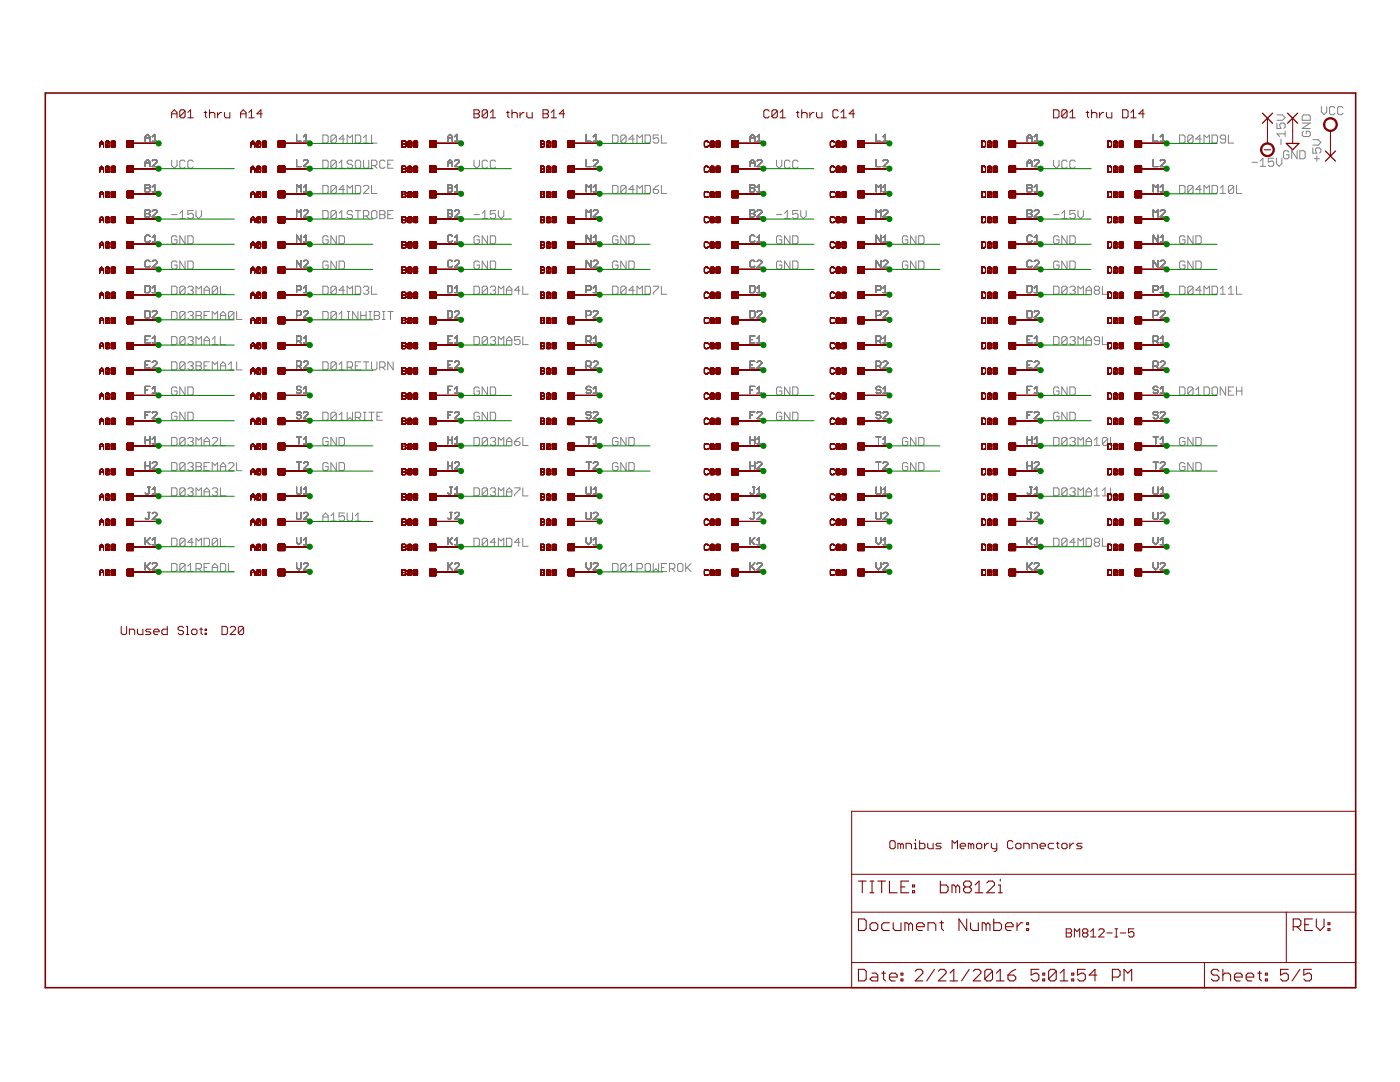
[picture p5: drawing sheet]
<svg xmlns="http://www.w3.org/2000/svg" width="279mm" height="216mm" viewBox="0 0 279 216" stroke-linecap="round" stroke-linejoin="round" font-family="sans-serif">
<g fill="none" stroke="#808080" stroke-width=".2">
<path d="M29 28.2v-.9l.5-.5 .4 .5v.9M29 33.2v-.9l.5-.4 .4 .4v.9M29 36.9h.7l.2 .2v.2l-.2 .3 .2 .2v.2l-.2 .3h-.7zM29 27.5h.9M29 32.6h.9M29 37.6h.7M30.4 27.3l.5-.5v1.4M30.4 37.3l.5-.4v1.4M30.4 28.2h.9M30.4 32.1l.2-.2h.5l.2 .2v.2l-.9 .9h.9M30.4 38.3h.9M34.2 32v1l.6 .6 .5-.6v-1"/>
<path d="M36.9 32.2l-.2-.2h-.6l-.2 .2v1.1l.2 .3h.6l.2-.3M38.6 32.2l-.3-.2h-.5l-.3 .2v1.1l.3 .3h.5l.3-.3M59.2 26.8v1.4h.9M59.2 31.9v1.3h.9M59.2 38.3v-1.4l.4 .4 .5-.4v1.4M60.6 28.2h.9M60.6 32.1l.2-.2h.5l.2 .2v.2l-.9 .9h.9M60.6 38.3h.9M60.6 27.3l.4-.5v1.4M60.6 37.3l.4-.4v1.4M64.4 32h.8l.3 .2v1.1l-.3 .3h-.8zM64.4 26.9h.8l.3 .3v1.1l-.3 .3h-.8z"/>
<path d="M64.4 37h.8l.3 .3v1l-.3 .3h-.8zM67.1 32.2l-.3-.2h-.5l-.3 .2v1.1M67.1 32.2v1.1l-.3 .3h-.5l-.3-.3M67.1 27.2l-.3-.3h-.5l-.3 .3v1.1M67.1 37.3l-.3-.3h-.5l-.3 .3v1M67.1 27.2v1.1l-.3 .3h-.5l-.3-.3M67.1 37.3v1l-.3 .3h-.5l-.3-.3M67.1 27.2l-1.1 1.1M67.1 37.3l-1.1 1M67.1 32.2l-1.1 1.1M67.7 33.6h1M67.7 32.5l.5-.5v1.6"/>
<path d="M68.7 27.7h-1l.8-.8v1.7M68.7 37.8h-1l.8-.8v1.6M69.3 28.6v-1.7l.5 .6 .6-.6v1.7M69.3 38.6v-1.6l.5 .5 .6-.5v1.6M70.4 32.2l-.3-.2h-.5l-.3 .2v.3l.3 .3h.5l.3 .2v.3l-.3 .3h-.5l-.3-.3M70.9 32.2l.3-.2h.5l.3 .2v1.1l-.3 .3h-.5l-.3-.3zM70.9 26.9h.8l.3 .3v1.1l-.3 .3h-.8zM70.9 37h.8l.3 .3v1l-.3 .3h-.8zM72.5 32v1.3l.3 .3h.5l.3-.3v-1.3M72.5 28.6h1.1M72.5 27.5l.6-.6v1.7M72.5 37.3l.3-.3h.5l.3 .3v.2l-1.1 1.1h1.1"/>
<path d="M74.1 33h.9l.2-.2v-.6l-.2-.2h-.9v1.6M74.1 26.9v1.7h1.1M74.1 37v1.6h1.1M74.7 33l.5 .6M76.9 32.2l-.3-.2h-.6l-.2 .2v1.1l.2 .3h.6l.3-.3M77.4 32.8h.5M78.5 32h-1.1v1.6h1.1M89.4 27.5h.9M89.4 32.6h.9M89.4 36.9h.6l.3 .2v.2l-.3 .3 .3 .2v.2l-.3 .3h-.6zM89.4 37.6h.6M89.4 28.2v-.9l.4-.5 .5 .5v.9"/>
<path d="M89.4 33.2v-.9l.4-.4 .5 .4v.9M90.7 28.2h1M90.7 32.1l.3-.2h.4l.3 .2v.2l-1 .9h1M90.7 38.3h1M90.7 27.3l.5-.5v1.4M90.7 37.3l.5-.4v1.4M94.6 32v1l.5 .6 .6-.6v-1M97.3 32.2l-.3-.2h-.5l-.3 .2v1.1l.3 .3h.5l.3-.3M98.9 32.2l-.2-.2h-.6l-.2 .2v1.1l.2 .3h.6l.2-.3M117 26.8v1.4h.9M117 31.9v1.3h.9M117 38.3v-1.4l.5 .4 .4-.4v1.4"/>
<path d="M118.4 28.2h.9M118.4 32.1l.2-.2h.5l.2 .2v.2l-.9 .9h.9M118.4 38.3h.9M118.4 27.3l.5-.5v1.4M118.4 37.3l.5-.4v1.4M122.3 26.9h.8l.2 .3v1.1l-.2 .3h-.8zM122.3 37h.8l.2 .3v1l-.2 .3h-.8zM124.9 27.2l-.2-.3h-.6l-.2 .3v1.1M124.9 37.3l-.2-.3h-.6l-.2 .3v1M124.9 27.2v1.1l-.2 .3h-.6l-.2-.3M124.9 37.3v1l-.2 .3h-.6l-.2-.3M124.9 27.2l-1 1.1"/>
<path d="M124.9 37.3l-1 1M126.6 27.7h-1.1l.8-.8v1.7M126.6 37.8h-1.1l.8-.8v1.6M127.1 28.6v-1.7l.6 .6 .5-.6v1.7M127.1 38.6v-1.6l.6 .5 .5-.5v1.6M128.7 26.9h.9l.2 .3v1.1l-.2 .3h-.9zM128.7 37h.9l.2 .3v1l-.2 .3h-.9zM130.4 37.8h.8l.2 .3v.2l-.2 .3h-.6l-.2-.3zM131.4 26.9h-1v.8l.5-.2h.3l.2 .2v.6l-.2 .3h-.6l-.2-.3M131.4 37l-.5 .3-.5 .5M132 26.9v1.7h1.1M132 37v1.6h1.1"/>
<path d="M149.7 27.5h.9M149.7 32.6h.9M149.7 36.9h.7l.2 .2-.2 .5 .2 .4-.2 .3h-.7zM149.7 37.6h.7M149.7 28.2v-.9l.5-.5 .4 .5v.9M149.7 33.2v-.9l.5-.4 .4 .4v.9M151.1 28.2h.9M151.1 32.1l.2-.2h.5l.2 .2v.2l-.9 .9h.9M151.1 38.3h.9M151.1 27.3l.5-.5v1.4M151.1 37.3l.5-.4v1.4M155 32v1l.5 .6 .5-.6v-1"/>
<path d="M157.6 32.2l-.2-.2h-.6l-.2 .2v1.1l.2 .3h.6l.2-.3M159.3 32.2l-.3-.2h-.5l-.3 .2v1.1l.3 .3h.5l.3-.3M174.9 26.8v1.4h.9M174.9 31.9v1.3h.9M174.9 38.3v-1.4l.4 .4 .5-.4v1.4M176.3 28.2h.9M176.3 32.1l.2-.2h.4l.3 .2v.2l-.9 .9h.9M176.3 38.3h.9M176.3 27.3l.4-.5v1.4M176.3 37.3l.4-.4v1.4M205 27.5h1M205 32.6h1"/>
<path d="M205 36.9h.7l.3 .2v.2l-.3 .3 .3 .2v.2l-.3 .3h-.7zM205 37.6h.7M205 28.2v-.9l.5-.5 .5 .5v.9M205 33.2v-.9l.5-.4 .5 .4v.9M206.4 28.2h.9M206.4 32.1l.3-.2h.4l.2 .2v.2l-.9 .9h.9M206.4 38.3h.9M206.4 27.3l.5-.5v1.4M206.4 37.3l.5-.4v1.4M210.3 32v1l.5 .6 .5-.6v-1M213 32.2l-.3-.2h-.5l-.3 .2v1.1l.3 .3h.5l.3-.3M214.6 32.2l-.3-.2h-.5l-.3 .2v1.1l.3 .3h.5l.3-.3"/>
<path d="M230.2 26.8v1.4h.9M230.2 31.9v1.3h.9M230.2 38.3v-1.4l.4 .4 .5-.4v1.4M231.6 28.2h.9M231.6 32.1l.2-.2h.5l.2 .2v.2l-.9 .9h.9M231.6 38.3h.9M231.6 27.3l.4-.5v1.4M231.6 37.3l.4-.4v1.4M235.4 26.9h.8l.3 .3v1.1l-.3 .3h-.8zM235.4 37h.8l.3 .3v1l-.3 .3h-.8zM238.1 27.2l-.3-.3h-.5l-.3 .3v1.1M238.1 37.3l-.3-.3h-.5l-.3 .3v1"/>
<path d="M238.1 27.2v1.1l-.3 .3h-.5l-.3-.3M238.1 37.3v1l-.3 .3h-.5l-.3-.3M238.1 27.2l-1.1 1.1M238.1 37.3l-1.1 1M239.7 27.7h-1l.8-.8v1.7M239.7 37.8h-1l.8-.8v1.6M240.3 28.6v-1.7l.5 .6 .6-.6v1.7M240.3 38.6v-1.6l.5 .5 .6-.5v1.6M241.9 37h.8l.3 .3v1l-.3 .3h-.8zM241.9 26.9h.8l.3 .3v1.1l-.3 .3h-.8zM243.5 38.6h1.1M243.5 37.5l.6-.5v1.6"/>
<path d="M244.6 27.7h-.8l-.3-.2v-.3l.3-.3h.5l.3 .3v1.1l-.3 .3h-.5l-.3-.3M245.2 26.9v1.7h1M246.2 37.3v1l-.2 .3h-.6l-.2-.3M246.2 37.3l-.2-.3h-.6l-.2 .3v1M246.2 37.3l-1 1M246.8 37v1.6h1M249.9 32.4h1.1M251.5 32.1l.5-.5v1.6M251.5 33.2h1.1M254.2 31.6h-1.1v.8l.6-.3h.2l.3 .3v.5l-.3 .3h-.5l-.3-.3M254.7 31.6v1.1l.6 .5 .5-.5v-1.1M254.8 22.9h1.1l.6 .6-.6 .5h-1.1"/>
<path d="M254.8 24.6v1h.9l-.3-.5v-.3l.3-.2h.5l.3 .2v.6l-.3 .2M255.7 27.8v1.1M256.5 26.7h-1.7l.6 .5M256.5 26.2v1M257.2 30.4l-.2-.3h-.6l-.2 .3v1l.2 .3h.6l.2-.3v-.5h-.5M258.9 30.1v1.6l-1.1-1.6v1.6M259.4 30.1h.8l.3 .3v1l-.3 .3h-.8zM259.9 24.6h1.6l-1.6 1h1.6M260.2 22.9h1l.3 .3v.8h-1.6v-.8zM260.2 26.2l-.3 .2v.6l.3 .2h1l.3-.2v-.6l-.3-.2h-.5v.5M262 29.5v1.1h.8l-.3-.6v-.2l.3-.3h.5l.3 .3v.5l-.3 .3M262 27.9h1.1l.5 .5-.5 .6h-1.1"/>
<path d="M262.3 31.7h1M262.8 31.1v1.1M263.7 21.3v1.1l.5 .5 .6-.5v-1.1M266.4 21.5l-.3-.2h-.5l-.3 .2v1.1l.3 .3h.5l.3-.3M268 21.5l-.2-.2h-.6l-.2 .2v1.1l.2 .3h.6l.2-.3M29 41.9h.7l.2 .2v.3l-.2 .2 .2 .5-.2 .2h-.7zM29 57h.7l.2 .2v.9l-.2 .3h-.7zM29 42.6h.7M29.9 47.2l-.2-.3h-.5l-.2 .3v.9l.2 .2h.5l.2-.2M29.9 52.2l-.2-.2h-.5l-.2 .2v.9l.2 .3h.5l.2-.3M30.4 47.4l.5-.5v1.4M30.4 57.5l.5-.5v1.4"/>
<path d="M30.4 42.1l.2-.2h.5l.2 .2v.3l-.9 .9h.9M30.4 52.2l.2-.2h.5l.2 .2v.2l-.9 1h.9M30.4 48.3h.9M30.4 58.4h.9M34.2 57.1h.9l.2 .3v1.1l-.2 .2h-.9zM34.2 42.8h1.1M35.3 47.3l-.2-.2h-.6l-.3 .2v1.1l.3 .3h.6l.2-.3v-.5h-.5M35.3 52.3l-.2-.2h-.6l-.3 .2v1.1l.3 .3h.6l.2-.3v-.5h-.5M35.9 42.6l.5-.6v1.6M35.9 43.6h1M36.9 47.1v1.6l-1-1.6v1.6M36.9 52.1v1.6l-1-1.6v1.6"/>
<path d="M36.9 57.4l-.2-.3h-.6l-.2 .3v1.1M36.9 57.4v1.1l-.2 .2h-.6l-.2-.2M36.9 57.4l-1 1.1M37.5 47.1h.8l.3 .2v1.1l-.3 .3h-.8zM37.5 52.1h.8l.3 .2v1.1l-.3 .3h-.8zM37.5 57.4l.3-.3h.5l.3 .3v.2l-.3 .3M38 57.9h.3M38.3 57.9l.3 .3v.3l-.3 .2h-.5l-.3-.2M38.6 42h-1.1v.8l.5-.2h.3l.3 .2v.6l-.3 .2h-.5l-.3-.2M39.1 58.7v-1.6l.5 .5 .6-.5v1.6M39.1 42v1.1l.5 .5 .6-.5v-1.1M40.7 57.9h1.1"/>
<path d="M40.7 58.7v-1.1l.6-.5 .5 .5v1.1M43.4 57.4v1.1l-.2 .2h-.6l-.2-.2M43.4 57.4l-.2-.3h-.6l-.2 .3v1.1M43.4 57.4l-1 1.1M44 57.1v1.6h1M59.2 57.9h.7l.2-.2v-.5l-.2-.2h-.7v1.4M59.2 43.3v-1.4l.4 .5 .5-.5v1.4M60.1 46.9v1.4l-.9-1.4v1.4M60.1 52v1.4l-.9-1.4v1.4M60.6 42.1l.2-.2h.5l.2 .2v.3l-.9 .9h.9M60.6 48.3h.9M60.6 52.2l.2-.2h.5l.2 .2v.2l-.9 1h.9"/>
<path d="M60.6 58.4h.9M60.6 47.4l.4-.5v1.4M60.6 57.5l.4-.5v1.4M64.4 42h.8l.3 .3v1.1l-.3 .2h-.8zM64.4 57.1h.8l.3 .3v1.1l-.3 .2h-.8zM65.5 52.3l-.3-.2h-.5l-.3 .2v1.1l.3 .3h.5l.3-.3v-.5h-.5M65.5 47.3l-.3-.2h-.5l-.3 .2v1.1l.3 .3h.5l.3-.3v-.5h-.5M67.1 42.3v1.1l-.3 .2h-.5l-.3-.2M67.1 42.3l-.3-.3h-.5l-.3 .3v1.1M67.1 47.1v1.6l-1.1-1.6v1.6M67.1 52.1v1.6l-1.1-1.6v1.6M67.1 57.4l-.3-.3h-.5l-.3 .3v1.1"/>
<path d="M67.1 57.4v1.1l-.3 .2h-.5l-.3-.2M67.1 42.3l-1.1 1.1M67.1 57.4l-1.1 1.1M67.7 43.6h1M67.7 52.1h.8l.2 .2v1.1l-.2 .3h-.8zM67.7 47.1h.8l.2 .2v1.1l-.2 .3h-.8zM67.7 42.6l.5-.6v1.6M68.7 57.9h-1l.8-.8v1.6M69.3 58.7v-1.6l.5 .5 .6-.5v1.6M70.4 42.3l-.3-.3h-.5l-.3 .3v.3l.3 .2h.5l.3 .3v.3l-.3 .2h-.5l-.3-.2M70.9 42h1.1M70.9 57.1h.8l.3 .3v1.1l-.3 .2h-.8z"/>
<path d="M71.4 42v1.6M72.5 43.1h.8l.3-.3v-.5l-.3-.3h-.8v1.6M72.5 57.4l.3-.3h.5l.3 .3v.2l-.3 .3M73.1 57.9h.2M73.1 43.1l.5 .5M73.3 57.9l.3 .3v.3l-.3 .2h-.5l-.3-.2M74.1 42.3l.3-.3h.6l.2 .3v1.1l-.2 .2h-.6l-.3-.2zM74.1 57.1v1.6h1.1M75.8 42.8h.8M75.8 42h.8l.3 .3v.3l-.3 .2 .3 .3v.3l-.3 .2h-.8zM77.4 42.8h.5M78.5 42h-1.1v1.6h1.1"/>
<path d="M89.4 41.9h.6l.3 .2v.3l-.3 .2 .3 .5-.3 .2h-.6zM89.4 42.6h.6M89.4 57h.6l.3 .2v.9l-.3 .3h-.6zM90.3 47.2l-.3-.3h-.4l-.2 .3v.9l.2 .2h.4l.3-.2M90.3 52.2l-.3-.2h-.4l-.2 .2v.9l.2 .3h.4l.3-.3M90.7 42.1l.3-.2h.4l.3 .2v.3l-1 .9h1M90.7 48.3h1M90.7 52.2l.3-.2h.4l.3 .2v.2l-1 1h1M90.7 58.4h1M90.7 47.4l.5-.5v1.4M90.7 57.5l.5-.5v1.4M94.6 57.1h.8l.3 .3v1.1l-.3 .2h-.8z"/>
<path d="M94.6 42.8h1.1M95.7 47.3l-.3-.2h-.5l-.3 .2v1.1l.3 .3h.5l.3-.3v-.5h-.6M95.7 52.3l-.3-.2h-.5l-.3 .2v1.1l.3 .3h.5l.3-.3v-.5h-.6M96.2 43.6h1.1M96.2 42.6l.6-.6v1.6M97.3 47.1v1.6l-1.1-1.6v1.6M97.3 52.1v1.6l-1.1-1.6v1.6M97.3 57.4l-.3-.3h-.5l-.3 .3v1.1M97.3 57.4v1.1l-.3 .2h-.5l-.3-.2M97.3 57.4l-1.1 1.1M97.9 47.1h.8l.2 .2v1.1l-.2 .3h-.8zM97.9 52.1h.8l.2 .2v1.1l-.2 .3h-.8z"/>
<path d="M97.9 57.4l.2-.3h.6l.2 .3v.2l-.2 .3M98.4 57.9h.3M98.7 57.9l.2 .3v.3l-.2 .2h-.6l-.2-.2M98.9 42h-1v.8l.5-.2h.3l.2 .2v.6l-.2 .2h-.6l-.2-.2M99.5 42v1.1l.5 .5 .5-.5v-1.1M99.5 58.7v-1.6l.5 .5 .5-.5v1.6M101.1 57.9h1.1M101.1 58.7v-1.1l.5-.5 .6 .5v1.1M103.8 57.9h-1.1l.8-.8v1.6M104.3 57.1v1.6h1.1M117 57.9h.7l.2-.2v-.5l-.2-.2h-.7v1.4M117 43.3v-1.4l.5 .5 .4-.5v1.4"/>
<path d="M117.9 46.9v1.4l-.9-1.4v1.4M117.9 52v1.4l-.9-1.4v1.4M118.4 42.1l.2-.2h.5l.2 .2v.3l-.9 .9h.9M118.4 48.3h.9M118.4 52.2l.2-.2h.5l.2 .2v.2l-.9 1h.9M118.4 58.4h.9M118.4 47.4l.5-.5v1.4M118.4 57.5l.5-.5v1.4M122.3 57.1h.8l.2 .3v1.1l-.2 .2h-.8zM123.3 52.3l-.2-.2h-.6l-.2 .2v1.1l.2 .3h.6l.2-.3v-.5h-.5M123.3 47.3l-.2-.2h-.6l-.2 .2v1.1l.2 .3h.6l.2-.3v-.5h-.5M124.9 47.1v1.6l-1-1.6v1.6"/>
<path d="M124.9 52.1v1.6l-1-1.6v1.6M124.9 57.4l-.2-.3h-.6l-.2 .3v1.1M124.9 57.4v1.1l-.2 .2h-.6l-.2-.2M124.9 57.4l-1 1.1M125.5 52.1h.8l.3 .2v1.1l-.3 .3h-.8zM125.5 47.1h.8l.3 .2v1.1l-.3 .3h-.8zM126.6 57.9h-1.1l.8-.8v1.6M127.1 58.7v-1.6l.6 .5 .5-.5v1.6M128.7 57.1h.9l.2 .3v1.1l-.2 .2h-.9zM130.4 57.1h1v.3l-1 1.1v.2M132 57.1v1.6h1.1M149.7 41.9h.7l.2 .2-.2 .5 .2 .5-.2 .2h-.7z"/>
<path d="M149.7 42.6h.7M149.7 57h.7l.2 .2v.9l-.2 .3h-.7zM150.6 47.2l-.2-.3h-.5l-.2 .3v.9l.2 .2h.5l.2-.2M150.6 52.2l-.2-.2h-.5l-.2 .2v.9l.2 .3h.5l.2-.3M151.1 42.1l.2-.2h.5l.2 .2v.3l-.9 .9h.9M151.1 48.3h.9M151.1 52.2l.2-.2h.5l.2 .2v.2l-.9 1h.9M151.1 58.4h.9M151.1 47.4l.5-.5v1.4M151.1 57.5l.5-.5v1.4M155 42.8h1M156 47.3l-.2-.2h-.6l-.2 .2v1.1l.2 .3h.6l.2-.3v-.5h-.5"/>
<path d="M156 52.3l-.2-.2h-.6l-.2 .2v1.1l.2 .3h.6l.2-.3v-.5h-.5M156.6 43.6h1M156.6 42.6l.5-.6v1.6M157.6 47.1v1.6l-1-1.6v1.6M157.6 52.1v1.6l-1-1.6v1.6M158.2 47.1h.8l.3 .2v1.1l-.3 .3h-.8zM158.2 52.1h.8l.3 .2v1.1l-.3 .3h-.8zM159.3 42h-1.1v.8l.5-.2h.3l.3 .2v.6l-.3 .2h-.5l-.3-.2M159.8 42v1.1l.6 .5 .5-.5v-1.1M174.9 57.9h.7l.2-.2v-.5l-.2-.2h-.7v1.4M174.9 43.3v-1.4l.4 .5 .5-.5v1.4M175.8 46.9v1.4l-.9-1.4v1.4"/>
<path d="M175.8 52v1.4l-.9-1.4v1.4M176.3 42.1l.2-.2h.4l.3 .2v.3l-.9 .9h.9M176.3 48.3h.9M176.3 52.2l.2-.2h.4l.3 .2v.2l-.9 1h.9M176.3 58.4h.9M176.3 47.4l.4-.5v1.4M176.3 57.5l.4-.5v1.4M181.2 52.3l-.3-.2h-.5l-.3 .2v1.1l.3 .3h.5l.3-.3v-.5h-.6M181.2 47.3l-.3-.2h-.5l-.3 .2v1.1l.3 .3h.5l.3-.3v-.5h-.6M182.8 47.1v1.6l-1.1-1.6v1.6M182.8 52.1v1.6l-1.1-1.6v1.6M183.3 52.1h.8l.3 .2v1.1l-.3 .3h-.8z"/>
<path d="M183.3 47.1h.8l.3 .2v1.1l-.3 .3h-.8zM205 41.9h.7l.3 .2v.3l-.3 .2 .3 .5-.3 .2h-.7zM205 42.6h.7M205 57h.7l.3 .2v.9l-.3 .3h-.7zM206 47.2l-.3-.3h-.4l-.3 .3v.9l.3 .2h.4l.3-.2M206 52.2l-.3-.2h-.4l-.3 .2v.9l.3 .3h.4l.3-.3M206.4 42.1l.3-.2h.4l.2 .2v.3l-.9 .9h.9M206.4 48.3h.9M206.4 52.2l.3-.2h.4l.2 .2v.2l-.9 1h.9M206.4 58.4h.9M206.4 47.4l.5-.5v1.4M206.4 57.5l.5-.5v1.4"/>
<path d="M210.3 57.1h.8l.2 .3v1.1l-.2 .2h-.8zM210.3 42.8h1M211.3 47.3l-.2-.2h-.6l-.2 .2v1.1l.2 .3h.6l.2-.3v-.5h-.5M211.3 52.3l-.2-.2h-.6l-.2 .2v1.1l.2 .3h.6l.2-.3v-.5h-.5M211.9 43.6h1.1M211.9 42.6l.5-.6v1.6M213 47.1v1.6l-1.1-1.6v1.6M213 52.1v1.6l-1.1-1.6v1.6M213 57.4l-.3-.3h-.5l-.3 .3v1.1M213 57.4v1.1l-.3 .2h-.5l-.3-.2M213 57.4l-1.1 1.1M213.5 47.1h.8l.3 .2v1.1l-.3 .3h-.8z"/>
<path d="M213.5 52.1h.8l.3 .2v1.1l-.3 .3h-.8zM213.5 57.4l.3-.3h.5l.3 .3v.2l-.3 .3M214.1 57.9h.2M214.3 57.9l.3 .3v.3l-.3 .2h-.5l-.3-.2M214.6 42h-1.1v.8l.6-.2h.2l.3 .2v.6l-.3 .2h-.5l-.3-.2M215.1 42v1.1l.6 .5 .5-.5v-1.1M215.1 58.7v-1.6l.6 .5 .5-.5v1.6M216.7 57.9h1.1M216.7 58.7v-1.1l.6-.5 .5 .5v1.1M218.7 57.9h.5M218.7 57.9l-.3 .3v.3l.3 .2h.5l.3-.2v-.3l-.3-.3M218.7 57.9l-.3-.3v-.2l.3-.3h.5l.3 .3v.2l-.3 .3"/>
<path d="M220 57.1v1.6h1.1M230.2 57.9h.7l.2-.2v-.5l-.2-.2h-.7v1.4M230.2 43.3v-1.4l.4 .5 .5-.5v1.4M231.1 46.9v1.4l-.9-1.4v1.4M231.1 52v1.4l-.9-1.4v1.4M231.6 42.1l.2-.2h.5l.2 .2v.3l-.9 .9h.9M231.6 48.3h.9M231.6 52.2l.2-.2h.5l.2 .2v.2l-.9 1h.9M231.6 58.4h.9M231.6 47.4l.4-.5v1.4M231.6 57.5l.4-.5v1.4M235.4 57.1h.8l.3 .3v1.1l-.3 .2h-.8z"/>
<path d="M236.5 52.3l-.3-.2h-.5l-.3 .2v1.1l.3 .3h.5l.3-.3v-.5h-.5M236.5 47.3l-.3-.2h-.5l-.3 .2v1.1l.3 .3h.5l.3-.3v-.5h-.5M238.1 47.1v1.6l-1.1-1.6v1.6M238.1 52.1v1.6l-1.1-1.6v1.6M238.1 57.4l-.3-.3h-.5l-.3 .3v1.1M238.1 57.4v1.1l-.3 .2h-.5l-.3-.2M238.1 57.4l-1.1 1.1M238.7 52.1h.8l.2 .2v1.1l-.2 .3h-.8zM238.7 47.1h.8l.2 .2v1.1l-.2 .3h-.8zM239.7 57.9h-1l.8-.8v1.6M240.3 58.7v-1.6l.5 .5 .6-.5v1.6M241.9 57.1h.8l.3 .3v1.1l-.3 .2h-.8z"/>
<path d="M243.5 58.7h1.1M243.5 57.6l.6-.5v1.6M245.2 58.7h1M245.2 57.6l.5-.5v1.6M246.8 57.1v1.6h1M29 62h.7l.2 .3v.9l-.2 .2h-.7zM29 67.8h.5M29 72.8h.5M29 77.8h.5M29.9 67.1h-.9v1.3h.9M29.9 72.1h-.9v1.4h.9M29.9 77.1h-.9v1.4"/>
<path d="M30.4 67.5l.5-.4v1.3M30.4 77.6l.5-.5v1.4M30.4 62.3l.2-.3h.5l.2 .3v.2l-.9 .9h.9M30.4 72.3l.2-.2h.5l.2 .2v.2l-.9 1h.9M30.4 68.4h.9M30.4 78.5h.9M34.2 62.1h.9l.2 .3v1.1l-.2 .3h-.9zM34.2 67.2h.9l.2 .2v1.1l-.2 .3h-.9zM34.2 72.2h.9l.2 .3v1l-.2 .3h-.9zM35.3 77.5l-.2-.3h-.6l-.3 .3v1.1l.3 .2h.6l.2-.2v-.6h-.5M36.9 62.4l-.2-.3h-.6l-.2 .3v1.1M36.9 67.4l-.2-.2h-.6l-.2 .2v1.1"/>
<path d="M36.9 72.5l-.2-.3h-.6l-.2 .3v1M36.9 77.2v1.6l-1-1.6v1.6M36.9 62.4v1.1l-.2 .3h-.6l-.2-.3M36.9 67.4v1.1l-.2 .3h-.6l-.2-.3M36.9 72.5v1l-.2 .3h-.6l-.2-.3M36.9 62.4l-1 1.1M36.9 67.4l-1 1.1M36.9 72.5l-1 1M37.5 77.2h.8l.3 .3v1.1l-.3 .2h-.8zM37.5 62.4l.3-.3h.5l.3 .3v.3l-.3 .2M37.5 67.4l.3-.2h.5l.3 .2v.3l-.3 .3M37.5 72.5l.3-.3h.5l.3 .3v.2l-.3 .3"/>
<path d="M38 62.9h.3M38 73h.3M38 68h.3M38.3 62.9l.3 .3v.3l-.3 .3h-.5l-.3-.3M38.3 68l.3 .2v.3l-.3 .3h-.5l-.3-.3M38.3 73l.3 .3v.2l-.3 .3h-.5l-.3-.3M39.1 72.2h.8l.3 .3v.2l-.3 .3 .3 .3v.2l-.3 .3h-.8zM39.1 62.9h.8M39.1 73h.8M39.1 62.1h.8l.3 .3v.3l-.3 .2 .3 .3v.3l-.3 .3h-.8zM39.1 68.8v-1.6l.5 .5 .6-.5v1.6M40.7 62.9h.6"/>
<path d="M40.7 73h.6M40.7 68.8v-1.1l.6-.5 .5 .5v1.1M40.7 68h1.1M41.8 62.1h-1.1v1.7h1.1M41.8 72.2h-1.1v1.6h1.1M42.4 63.8v-1.7l.5 .6 .5-.6v1.7M42.4 73.8v-1.6l.5 .5 .5-.5v1.6M42.4 68.8h1M42.4 67.7l.5-.5v1.6M44 62.9h1M44 73h1M44 63.8v-1.1l.5-.6 .5 .6v1.1"/>
<path d="M44 67.2v1.6h1M44 73.8v-1.1l.5-.5 .5 .5v1.1M45.6 73.8h1.1M45.6 72.7l.5-.5v1.6M46.7 62.4l-.3-.3h-.5l-.3 .3v1.1M46.7 62.4v1.1l-.3 .3h-.5l-.3-.3M46.7 62.4l-1.1 1.1M47.2 62.1v1.7h1.1M47.2 72.2v1.6h1.1M59.2 62.9h.7l.2-.2v-.4l-.2-.3h-.7v1.4M59.2 68h.7l.2-.2v-.5l-.2-.2h-.7v1.3M59.2 73h.7l.2-.2v-.5l-.2-.2h-.7v1.4"/>
<path d="M59.6 68l.5 .4M59.6 73l.5 .5M60.1 77.3l-.2-.2h-.5l-.2 .2v.3l.2 .2h.5l.2 .2v.3l-.2 .2h-.5l-.2-.2M60.6 62.3l.2-.3h.5l.2 .3v.2l-.9 .9h.9M60.6 68.4h.9M60.6 72.3l.2-.2h.5l.2 .2v.2l-.9 1h.9M60.6 78.5h.9M60.6 67.5l.4-.4v1.3M60.6 77.6l.4-.5v1.4M64.4 62.1h.8l.3 .3v1.1l-.3 .3h-.8zM64.4 72.2h.8l.3 .3v1l-.3 .3h-.8zM67.1 62.4l-.3-.3h-.5l-.3 .3v1.1"/>
<path d="M67.1 72.5l-.3-.3h-.5l-.3 .3v1M67.1 62.4v1.1l-.3 .3h-.5l-.3-.3M67.1 72.5v1l-.3 .3h-.5l-.3-.3M67.1 62.4l-1.1 1.1M67.1 72.5l-1.1 1M67.7 63.8h1M67.7 73.8h1M67.7 62.7l.5-.6v1.7M67.7 72.7l.5-.5v1.6M69.3 63.8h.5M69.3 62.1h.5M69.3 73.3h.8l.3-.3v-.5l-.3-.3h-.8v1.6"/>
<path d="M69.6 62.1v1.7M69.8 73.3l.6 .5M70.9 73h.5M71.4 62.1v1.7l-1-1.7v1.7M72 62.9h1.1M72 72.2h-1.1v1.6h1.1M72 62.1v1.7M72.5 72.2h1.1M73.1 62.1v1.7M73.1 72.2v1.6M73.6 63.8h.5M73.6 62.1h.5"/>
<path d="M73.9 62.1v1.7M74.1 72.2v1.3l.3 .3h.6l.2-.3v-1.3M74.7 62.9h.8M74.7 62.1h.8l.3 .3v.3l-.3 .2 .3 .3v.3l-.3 .3h-.8zM75.8 73.3h.8l.3-.3v-.5l-.3-.3h-.8v1.6M76.3 63.8h.6M76.3 62.1h.6M76.3 73.3l.6 .5M76.6 62.1v1.7M77.4 62.1h1.1M77.9 62.1v1.7M78.5 72.2v1.6l-1.1-1.6v1.6"/>
<path d="M89.4 62h.6l.3 .3v.9l-.3 .2h-.6zM89.4 67.8h.4M89.4 72.8h.4M89.4 77.8h.4M90.3 67.1h-.9v1.3h.9M90.3 72.1h-.9v1.4h.9M90.3 77.1h-.9v1.4M90.7 62.3l.3-.3h.4l.3 .3v.2l-1 .9h1M90.7 68.4h1M90.7 72.3l.3-.2h.4l.3 .2v.2l-1 1h1M90.7 78.5h1M90.7 67.5l.5-.4v1.3"/>
<path d="M90.7 77.6l.5-.5v1.4M94.6 67.2h.8l.3 .2v1.1l-.3 .3h-.8zM95.7 77.5l-.3-.3h-.5l-.3 .3v1.1l.3 .2h.5l.3-.2v-.6h-.6M97.3 67.4l-.3-.2h-.5l-.3 .2v1.1M97.3 77.2v1.6l-1.1-1.6v1.6M97.3 67.4v1.1l-.3 .3h-.5l-.3-.3M97.3 67.4l-1.1 1.1M97.9 77.2h.8l.2 .3v1.1l-.2 .2h-.8zM97.9 67.4l.2-.2h.6l.2 .2v.3l-.2 .3M98.4 68h.3M98.7 68l.2 .2v.3l-.2 .3h-.6l-.2-.3M99.5 68.8v-1.6l.5 .5 .5-.5v1.6"/>
<path d="M101.1 68h1.1M101.1 68.8v-1.1l.5-.5 .6 .5v1.1M103.8 67.2h-1.1v.8l.6-.3h.2l.3 .3v.5l-.3 .3h-.5l-.3-.3M104.3 67.2v1.6h1.1M117 62.9h.7l.2-.2v-.4l-.2-.3h-.7v1.4M117 68h.7l.2-.2v-.5l-.2-.2h-.7v1.3M117 73h.7l.2-.2v-.5l-.2-.2h-.7v1.4M117.5 68l.4 .4M117.5 73l.4 .5M117.9 77.3l-.2-.2h-.5l-.2 .2v.3l.2 .2h.5l.2 .2v.3l-.2 .2h-.5l-.2-.2M118.4 62.3l.2-.3h.5l.2 .3v.2l-.9 .9h.9M118.4 68.4h.9"/>
<path d="M118.4 72.3l.2-.2h.5l.2 .2v.2l-.9 1h.9M118.4 78.5h.9M118.4 67.5l.5-.4v1.3M118.4 77.6l.5-.5v1.4M149.7 62h.7l.2 .3v.9l-.2 .2h-.7zM149.7 67.8h.5M149.7 72.8h.5M149.7 77.8h.5M150.6 67.1h-.9v1.3h.9M150.6 72.1h-.9v1.4h.9M150.6 77.1h-.9v1.4M151.1 62.3l.2-.3h.5l.2 .3v.2l-.9 .9h.9"/>
<path d="M151.1 68.4h.9M151.1 72.3l.2-.2h.5l.2 .2v.2l-.9 1h.9M151.1 78.5h.9M151.1 67.5l.5-.4v1.3M151.1 77.6l.5-.5v1.4M156 77.5l-.2-.3h-.6l-.2 .3v1.1l.2 .2h.6l.2-.2v-.6h-.5M157.6 77.2v1.6l-1-1.6v1.6M158.2 77.2h.8l.3 .3v1.1l-.3 .2h-.8zM174.9 62.9h.7l.2-.2v-.4l-.2-.3h-.7v1.4M174.9 68h.7l.2-.2v-.5l-.2-.2h-.7v1.3M174.9 73h.7l.2-.2v-.5l-.2-.2h-.7v1.4M175.3 68l.5 .4"/>
<path d="M175.3 73l.5 .5M175.8 77.3l-.2-.2h-.5l-.2 .2v.3l.2 .2h.5l.2 .2v.3l-.2 .2h-.5l-.2-.2M176.3 62.3l.2-.3h.4l.3 .3v.2l-.9 .9h.9M176.3 68.4h.9M176.3 72.3l.2-.2h.4l.3 .2v.2l-.9 1h.9M176.3 78.5h.9M176.3 67.5l.4-.4v1.3M176.3 77.6l.4-.5v1.4M205 62h.7l.3 .3v.9l-.3 .2h-.7zM205 67.8h.5M205 72.8h.5M205 77.8h.5"/>
<path d="M206 67.1h-1v1.3h1M206 72.1h-1v1.4h1M206 77.1h-1v1.4M206.4 62.3l.3-.3h.4l.2 .3v.2l-.9 .9h.9M206.4 68.4h.9M206.4 72.3l.3-.2h.4l.2 .2v.2l-.9 1h.9M206.4 78.5h.9M206.4 77.6l.5-.5v1.4M206.4 67.5l.5-.4v1.3M210.3 67.2h.8l.2 .2v1.1l-.2 .3h-.8zM211.3 77.5l-.2-.3h-.6l-.2 .3v1.1l.2 .2h.6l.2-.2v-.6h-.5M213 67.4l-.3-.2h-.5l-.3 .2v1.1"/>
<path d="M213 77.2v1.6l-1.1-1.6v1.6M213 67.4v1.1l-.3 .3h-.5l-.3-.3M213 67.4l-1.1 1.1M213.5 77.2h.8l.3 .3v1.1l-.3 .2h-.8zM213.5 67.4l.3-.2h.5l.3 .2v.3l-.3 .3M214.1 68h.2M214.3 68l.3 .2v.3l-.3 .3h-.5l-.3-.3M215.1 68.8v-1.6l.6 .5 .5-.5v1.6M216.7 68h1.1M216.7 68.8v-1.1l.6-.5 .5 .5v1.1M219.5 68h-.8l-.3-.3v-.3l.3-.2h.5l.3 .2v1.1l-.3 .3h-.5l-.3-.3M220 67.2v1.6h1.1"/>
<path d="M230.2 62.9h.7l.2-.2v-.4l-.2-.3h-.7v1.4M230.2 68h.7l.2-.2v-.5l-.2-.2h-.7v1.3M230.2 73h.7l.2-.2v-.5l-.2-.2h-.7v1.4M230.6 68l.5 .4M230.6 73l.5 .5M231.1 77.3l-.2-.2h-.5l-.2 .2v.3l.2 .2h.5l.2 .2v.3l-.2 .2h-.5l-.2-.2M231.6 62.3l.2-.3h.5l.2 .3v.2l-.9 .9h.9M231.6 68.4h.9M231.6 72.3l.2-.2h.5l.2 .2v.2l-.9 1h.9M231.6 78.5h.9M231.6 67.5l.4-.4v1.3M231.6 77.6l.4-.5v1.4"/>
<path d="M235.4 77.2h.8l.3 .3v1.1l-.3 .2h-.8zM238.1 77.5l-.3-.3h-.5l-.3 .3v1.1M238.1 77.5v1.1l-.3 .2h-.5l-.3-.2M238.1 77.5l-1.1 1.1M238.7 78.8h1M238.7 77.8l.5-.6v1.6M240.3 77.2h.8l.3 .3v1.1l-.3 .2h-.8zM241.9 77.5l.3-.3h.5l.3 .3v1.1l-.3 .2h-.5l-.3-.2zM244.6 77.2v1.6l-1.1-1.6v1.6M245.2 78h.5M246.2 77.2h-1v1.6h1M246.8 78h1"/>
<path d="M246.8 77.2v1.6M247.8 77.2v1.6M29 87.2v1.4M29 92.2v1.4M29 82.8h.5M29 87.9h.9M29 92.9h.9M29.5 97.2h.4M29.7 97.2v1.2l-.2 .2h-.3l-.2-.2M29.9 82.1h-.9v1.4M29.9 87.2v1.4M29.9 92.2v1.4"/>
<path d="M30.4 87.6l.5-.4v1.4M30.4 97.7l.5-.5v1.4M30.4 82.4l.2-.3h.5l.2 .3v.2l-.9 .9h.9M30.4 92.4l.2-.2h.5l.2 .2v.3l-.9 .9h.9M30.4 88.6h.9M30.4 98.6h.9M34.2 87.3h.9l.2 .2v1.1l-.2 .3h-.9zM34.2 92.3h.9l.2 .3v1.1l-.2 .2h-.9zM34.2 97.3h.9l.2 .3v1.1l-.2 .3h-.9zM35.3 82.5l-.2-.2h-.6l-.3 .2v1.1l.3 .3h.6l.2-.3v-.5h-.5M36.9 82.3v1.6l-1-1.6v1.6M36.9 87.5l-.2-.2h-.6l-.2 .2v1.1"/>
<path d="M36.9 92.6l-.2-.3h-.6l-.2 .3v1.1M36.9 97.6l-.2-.3h-.6l-.2 .3v1.1M36.9 87.5v1.1l-.2 .3h-.6l-.2-.3M36.9 92.6v1.1l-.2 .2h-.6l-.2-.2M36.9 97.6v1.1l-.2 .3h-.6l-.2-.3M36.9 97.6l-1 1.1M36.9 87.5l-1 1.1M36.9 92.6l-1 1.1M37.5 82.3h.8l.3 .2v1.1l-.3 .3h-.8zM37.5 87.5l.3-.2h.5l.3 .2v.3l-.3 .3M37.5 92.6l.3-.3h.5l.3 .3v.3l-.3 .2M37.5 97.6l.3-.3h.5l.3 .3v.3l-.3 .2"/>
<path d="M38 88.1h.3M38 93.1h.3M38 98.1h.3M38.3 88.1l.3 .2v.3l-.3 .3h-.5l-.3-.3M38.3 93.1l.3 .3v.3l-.3 .2h-.5l-.3-.2M38.3 98.1l.3 .3v.3l-.3 .3h-.5l-.3-.3M39.1 88.9v-1.6l.5 .5 .6-.5v1.6M39.1 92.3h.8l.3 .3v.3l-.3 .2 .3 .3v.3l-.3 .2h-.8zM39.1 99v-1.7l.5 .6 .6-.6v1.7M39.1 93.1h.8M40.7 88.1h1.1M40.7 93.1h.6"/>
<path d="M40.7 88.9v-1.1l.6-.5 .5 .5v1.1M40.7 99v-1.1l.6-.6 .5 .6v1.1M40.7 98.1h1.1M41.8 92.3h-1.1v1.6h1.1M42.4 87.5l.2-.2h.6l.2 .2v.3l-1 1.1h1M42.4 93.9v-1.6l.5 .6 .5-.6v1.6M42.4 97.6l.2-.3h.6l.2 .3v.3l-.2 .2M42.9 98.1h.3M43.2 98.1l.2 .3v.3l-.2 .3h-.6l-.2-.3M44 87.3v1.6h1M44 93.1h1M44 93.9v-1l.5-.6 .5 .6v1"/>
<path d="M44 97.3v1.7h1M45.6 92.6l.3-.3h.5l.3 .3v.3l-1.1 1h1.1M47.2 92.3v1.6h1.1M59.2 92.2h.9M59.2 97.2v1.2l.2 .2h.5l.2-.2v-1.2M59.2 87.2h.9M59.6 87.2v1.4M59.6 92.2v1.4M60.1 82.4l-.2-.3h-.5l-.2 .5 .2 .2h.5l.2 .3v.2l-.2 .2h-.5l-.2-.2M60.6 82.4l.2-.3h.5l.2 .3v.2l-.9 .9h.9M60.6 88.6h.9M60.6 92.4l.2-.2h.5l.2 .2v.3l-.9 .9h.9"/>
<path d="M60.6 98.6h.9M60.6 87.6l.4-.4v1.4M60.6 97.7l.4-.5v1.4M64.4 82.3h.8l.3 .2v1.1l-.3 .3h-.8zM65.5 87.5l-.3-.2h-.5l-.3 .2v1.1l.3 .3h.5l.3-.3v-.5h-.5M65.5 92.6l-.3-.3h-.5l-.3 .3v1.1l.3 .2h.5l.3-.2v-.6h-.5M67.1 82.5l-.3-.2h-.5l-.3 .2v1.1M67.1 87.3v1.6l-1.1-1.6v1.6M67.1 92.3v1.6l-1.1-1.6v1.6M67.1 82.5v1.1l-.3 .3h-.5l-.3-.3M67.1 82.5l-1.1 1.1M67.7 87.3h.8l.2 .2v1.1l-.2 .3h-.8z"/>
<path d="M67.7 92.3h.8l.2 .3v1.1l-.2 .2h-.8zM67.7 83.9h1M67.7 82.8l.5-.5v1.6M69.3 82.3v1.6l.5-.6 .6 .6v-1.6M70.9 83.3h.8l.3-.2v-.6l-.3-.2h-.8v1.6M71.4 83.3l.6 .6M72.5 82.3h.6M72.5 83.9h.6M72.8 82.3v1.6M73.6 82.3h1.1M74.1 82.3v1.6M75.2 83.1h.6"/>
<path d="M76.3 82.3h-1.1v1.6h1.1M89.4 82.8h.4M89.4 87.9h.9M89.4 92.9h.9M89.4 87.2v1.4M89.4 92.2v1.4M89.8 97.2h.5M90 97.2v1.2l-.2 .2-.4-.2M90.3 82.1h-.9v1.4M90.3 87.2v1.4M90.3 92.2v1.4M90.7 82.4l.3-.3h.4l.3 .3v.2l-1 .9h1"/>
<path d="M90.7 88.6h1M90.7 92.4l.3-.2h.4l.3 .2v.3l-1 .9h1M90.7 98.6h1M90.7 87.6l.5-.4v1.4M90.7 97.7l.5-.5v1.4M94.6 87.3h.8l.3 .2v1.1l-.3 .3h-.8zM94.6 97.3h.8l.3 .3v1.1l-.3 .3h-.8zM95.7 82.5l-.3-.2h-.5l-.3 .2v1.1l.3 .3h.5l.3-.3v-.5h-.6M97.3 87.5v1.1l-.3 .3h-.5l-.3-.3M97.3 97.6v1.1l-.3 .3h-.5l-.3-.3M97.3 82.3v1.6l-1.1-1.6v1.6M97.3 87.5l-.3-.2h-.5l-.3 .2v1.1"/>
<path d="M97.3 97.6l-.3-.3h-.5l-.3 .3v1.1M97.3 87.5l-1.1 1.1M97.3 97.6l-1.1 1.1M97.9 82.3h.8l.2 .2v1.1l-.2 .3h-.8zM97.9 87.5l.2-.2h.6l.2 .2v.3l-.2 .3M97.9 97.6l.2-.3h.6l.2 .3v.3l-.2 .2M98.4 88.1h.3M98.4 98.1h.3M98.7 88.1l.2 .2v.3l-.2 .3h-.6l-.2-.3M98.7 98.1l.2 .3v.3l-.2 .3h-.6l-.2-.3M99.5 88.9v-1.6l.5 .5 .5-.5v1.6M99.5 99v-1.7l.5 .6 .5-.6v1.7"/>
<path d="M101.1 88.1h1.1M101.1 98.1h1.1M101.1 88.9v-1.1l.5-.5 .6 .5v1.1M101.1 99v-1.1l.5-.6 .6 .6v1.1M102.7 88.1h.8l.3 .2v.3l-.3 .3h-.5l-.3-.3zM102.7 97.3h1.1v.3l-1.1 1.1v.3M103.8 87.3l-.5 .2-.6 .6M104.3 87.3v1.6h1.1M104.3 97.3v1.7h1.1M117 92.2h.9M117 97.2v1.2l.2 .2h.5l.2-.2v-1.2M117 87.2h.9"/>
<path d="M117.5 87.2v1.4M117.5 92.2v1.4M117.9 82.4l-.2-.3h-.5l-.2 .5 .2 .2h.5l.2 .3v.2l-.2 .2h-.5l-.2-.2M118.4 82.4l.2-.3h.5l.2 .3v.2l-.9 .9h.9M118.4 88.6h.9M118.4 92.4l.2-.2h.5l.2 .2v.3l-.9 .9h.9M118.4 98.6h.9M118.4 87.6l.5-.4v1.4M118.4 97.7l.5-.5v1.4M123.3 87.5l-.2-.2h-.6l-.2 .2v1.1l.2 .3h.6l.2-.3v-.5h-.5M123.3 92.6l-.2-.3h-.6l-.2 .3v1.1l.2 .2h.6l.2-.2v-.6h-.5M124.9 87.3v1.6l-1-1.6v1.6"/>
<path d="M124.9 92.3v1.6l-1-1.6v1.6M125.5 87.3h.8l.3 .2v1.1l-.3 .3h-.8zM125.5 92.3h.8l.3 .3v1.1l-.3 .2h-.8zM149.7 82.8h.5M149.7 87.9h.9M149.7 92.9h.9M149.7 87.2v1.4M149.7 92.2v1.4M150.2 97.2h.4M150.4 97.2v1.2l-.2 .2h-.3l-.2-.2M150.6 82.1h-.9v1.4M150.6 87.2v1.4"/>
<path d="M150.6 92.2v1.4M151.1 82.4l.2-.3h.5l.2 .3v.2l-.9 .9h.9M151.1 88.6h.9M151.1 92.4l.2-.2h.5l.2 .2v.3l-.9 .9h.9M151.1 98.6h.9M151.1 87.6l.5-.4v1.4M151.1 97.7l.5-.5v1.4M156 82.5l-.2-.2h-.6l-.2 .2v1.1l.2 .3h.6l.2-.3v-.5h-.5M157.6 82.3v1.6l-1-1.6v1.6M158.2 82.3h.8l.3 .2v1.1l-.3 .3h-.8zM174.9 92.2h.9M174.9 97.2v1.2l.2 .2h.5l.2-.2v-1.2"/>
<path d="M174.9 87.2h.9M175.3 87.2v1.4M175.3 92.2v1.4M175.8 82.4l-.2-.3h-.5l-.2 .3 .2 .4h.5l.2 .3-.2 .4h-.5l-.2-.2M176.3 82.4l.2-.3h.4l.3 .3v.2l-.9 .9h.9M176.3 88.6h.9M176.3 92.4l.2-.2h.4l.3 .2v.3l-.9 .9h.9M176.3 98.6h.9M176.3 87.6l.4-.4v1.4M176.3 97.7l.4-.5v1.4M181.2 87.5l-.3-.2h-.5l-.3 .2v1.1l.3 .3h.5l.3-.3v-.5h-.6M181.2 92.6l-.3-.3h-.5l-.3 .3v1.1l.3 .2h.5l.3-.2v-.6h-.6"/>
<path d="M182.8 87.3v1.6l-1.1-1.6v1.6M182.8 92.3v1.6l-1.1-1.6v1.6M183.3 87.3h.8l.3 .2v1.1l-.3 .3h-.8zM183.3 92.3h.8l.3 .3v1.1l-.3 .2h-.8zM205 82.8h.5M205 87.9h1M205 92.9h1M205 87.2v1.4M205 92.2v1.4M205.5 97.2h.5M205.7 97.2v1.2l-.2 .2h-.2l-.3-.2M206 82.1h-1v1.4"/>
<path d="M206 87.2v1.4M206 92.2v1.4M206.4 82.4l.3-.3h.4l.2 .3v.2l-.9 .9h.9M206.4 88.6h.9M206.4 92.4l.3-.2h.4l.2 .2v.3l-.9 .9h.9M206.4 98.6h.9M206.4 87.6l.5-.4v1.4M206.4 97.7l.5-.5v1.4M210.3 87.3h.8l.2 .2v1.1l-.2 .3h-.8zM210.3 97.3h.8l.2 .3v1.1l-.2 .3h-.8zM211.3 82.5l-.2-.2h-.6l-.2 .2v1.1l.2 .3h.6l.2-.3v-.5h-.5M213 82.3v1.6l-1.1-1.6v1.6"/>
<path d="M213 87.5l-.3-.2h-.5l-.3 .2v1.1M213 97.6l-.3-.3h-.5l-.3 .3v1.1M213 87.5v1.1l-.3 .3h-.5l-.3-.3M213 97.6v1.1l-.3 .3h-.5l-.3-.3M213 87.5l-1.1 1.1M213 97.6l-1.1 1.1M213.5 82.3h.8l.3 .2v1.1l-.3 .3h-.8zM213.5 87.5l.3-.2h.5l.3 .2v.3l-.3 .3M213.5 97.6l.3-.3h.5l.3 .3v.3l-.3 .2M214.1 88.1h.2M214.1 98.1h.2M214.3 88.1l.3 .2v.3l-.3 .3h-.5l-.3-.3"/>
<path d="M214.3 98.1l.3 .3v.3l-.3 .3h-.5l-.3-.3M215.1 88.9v-1.6l.6 .5 .5-.5v1.6M215.1 99v-1.7l.6 .6 .5-.6v1.7M216.7 88.9v-1.1l.6-.5 .5 .5v1.1M216.7 88.1h1.1M216.7 98.1h1.1M216.7 99v-1.1l.6-.6 .5 .6v1.1M218.4 88.9h1.1M218.4 99h1.1M218.4 87.8l.5-.5v1.6M218.4 97.9l.5-.6v1.7M220 99h1.1"/>
<path d="M220 97.9l.5-.6v1.7M221.1 87.5l-.3-.2h-.5l-.3 .2v1.1M221.1 87.5v1.1l-.3 .3h-.5l-.3-.3M221.1 87.5l-1.1 1.1M221.6 87.3v1.6h1.1M221.6 97.3v1.7h1.1M230.2 92.2h.9M230.2 97.2v1.2l.2 .2h.5l.2-.2v-1.2M230.2 87.2h.9M230.6 87.2v1.4M230.6 92.2v1.4M231.1 82.4l-.2-.3h-.5l-.2 .5 .2 .2h.5l.2 .3v.2l-.2 .2h-.5l-.2-.2"/>
<path d="M231.6 82.4l.2-.3h.5l.2 .3v.2l-.9 .9h.9M231.6 88.6h.9M231.6 92.4l.2-.2h.5l.2 .2v.3l-.9 .9h.9M231.6 98.6h.9M231.6 87.6l.4-.4v1.4M231.6 97.7l.4-.5v1.4M236.5 87.5l-.3-.2h-.5l-.3 .2v1.1l.3 .3h.5l.3-.3v-.5h-.5M236.5 92.6l-.3-.3h-.5l-.3 .3v1.1l.3 .2h.5l.3-.2v-.6h-.5M238.1 87.3v1.6l-1.1-1.6v1.6M238.1 92.3v1.6l-1.1-1.6v1.6M238.7 87.3h.8l.2 .2v1.1l-.2 .3h-.8zM238.7 92.3h.8l.2 .3v1.1l-.2 .2h-.8z"/>
<path d="M29 107.3v1.4M29 112.3v1.4M29.2 108l.7 .7M29.2 113l.7 .7M29.5 102.3h.4M29.7 102.3v1.1l-.2 .2-.5-.2M29.9 107.3l-.9 .9M29.9 112.3l-.9 .9M30.4 107.7l.5-.4v1.4M30.4 102.5l.2-.2h.5l.2 .2v.2l-.9 .9h.9M30.4 112.5l.2-.2h.5l.2 .2v.3l-.9 .9h.9M30.4 108.7h.9"/>
<path d="M34.2 107.4h.9l.2 .3v1l-.2 .3h-.9zM34.2 112.4h.9l.2 .3v1.1l-.2 .2h-.9zM36.9 107.7l-.2-.3h-.6l-.2 .3v1M36.9 112.7l-.2-.3h-.6l-.2 .3v1.1M36.9 107.7v1l-.2 .3h-.6l-.2-.3M36.9 112.7v1.1l-.2 .2h-.6l-.2-.2M36.9 107.7l-1 1M36.9 112.7l-1 1.1M37.5 114h1.1M37.5 113l.5-.6v1.6M38.6 108.2h-1.1l.8-.8v1.6M39.1 109v-1.6l.5 .5 .6-.5v1.6"/>
<path d="M39.1 113.5h.8l.3-.3v-.5l-.3-.3h-.8v1.6M39.6 113.5l.6 .5M40.7 107.4h.8l.3 .3v1l-.3 .3h-.8zM40.7 113.2h.6M41.8 112.4h-1.1v1.6h1.1M42.4 114v-1l.5-.6 .5 .6v1M42.4 113.2h1M43.4 107.7l-.2-.3h-.6l-.2 .3v1M43.4 107.7v1l-.2 .3h-.6l-.2-.3M43.4 107.7l-1 1M44 107.4v1.6h1M44 112.4h.8l.2 .3v1.1l-.2 .2h-.8z"/>
<path d="M45.6 112.4v1.6h1.1M59.2 102.3v1.1l.2 .2h.5l.2-.2v-1.1M59.2 107.3v.9l.4 .5 .5-.5v-.9M59.2 112.3v.9l.4 .5 .5-.5v-.9M60.6 102.5l.2-.2h.5l.2 .2v.2l-.9 .9h.9M60.6 108.7h.9M60.6 112.5l.2-.2h.5l.2 .2v.3l-.9 .9h.9M60.6 107.7l.4-.4v1.4M64.4 104v-1.1l.6-.5 .5 .5v1.1M64.4 103.2h1.1M66 102.9l.6-.5v1.6M66 104h1.1"/>
<path d="M68.7 102.4h-1v.8l.5-.3h.3l.2 .3v.5l-.2 .3h-.6l-.2-.3M69.3 102.4v1.3l.3 .3h.5l.3-.3v-1.3M70.9 102.9l.5-.5v1.6M70.9 104h1.1M89.4 107.3v1.4M89.4 112.3v1.4M89.6 108l.7 .7M89.6 113l.7 .7M89.8 102.3h.5M90 102.3v1.1l-.2 .2-.4-.2M90.3 107.3l-.9 .9M90.3 112.3l-.9 .9"/>
<path d="M90.7 102.5l.3-.2h.4l.3 .2v.2l-1 .9h1M90.7 108.7h1M90.7 112.5l.3-.2h.4l.3 .2v.3l-1 .9h1M90.7 107.7l.5-.4v1.4M94.6 107.4h.8l.3 .3v1l-.3 .3h-.8zM97.3 107.7v1l-.3 .3h-.5l-.3-.3M97.3 107.7l-.3-.3h-.5l-.3 .3v1M97.3 107.7l-1.1 1M98.9 108.2h-1l.8-.8v1.6M99.5 109v-1.6l.5 .5 .5-.5v1.6M101.1 107.4h.8l.3 .3v1l-.3 .3h-.8zM103.8 108.2h-1.1l.8-.8v1.6"/>
<path d="M104.3 107.4v1.6h1.1M117 102.3v1.1l.2 .2h.5l.2-.2v-1.1M117 107.3v.9l.5 .5 .4-.5v-.9M117 112.3v.9l.5 .5 .4-.5v-.9M118.4 102.5l.2-.2h.5l.2 .2v.2l-.9 .9h.9M118.4 108.7h.9M118.4 112.5l.2-.2h.5l.2 .2v.3l-.9 .9h.9M118.4 107.7l.5-.4v1.4M122.3 112.4h.8l.2 .3v1.1l-.2 .2h-.8zM124.9 112.7l-.2-.3h-.6l-.2 .3v1.1M124.9 112.7v1.1l-.2 .2h-.6l-.2-.2M124.9 112.7l-1 1.1"/>
<path d="M125.5 114h1.1M125.5 113l.5-.6v1.6M127.1 113.5h.8l.3-.3v-.5l-.3-.3h-.8v1.6M128.7 112.7l.3-.3h.6l.2 .3v1.1l-.2 .2h-.6l-.3-.2zM130.4 112.4v1.6l.5-.5 .5 .5v-1.6M132 113.2h.5M133.1 112.4h-1.1v1.6h1.1M133.6 113.5h.8l.3-.3v-.5l-.3-.3h-.8v1.6M134.2 113.5l.5 .5M135.5 112.4h.5l.3 .3v1.1l-.3 .2h-.5l-.3-.2v-1.1zM136.8 112.4v1.6M137.1 113.2l.8 .8"/>
<path d="M137.9 112.4l-1.1 1.1M149.7 107.3v1.4M149.7 112.3v1.4M149.9 108l.7 .7M149.9 113l.7 .7M150.2 102.3h.4M150.4 102.3v1.1l-.2 .2-.5-.2M150.6 107.3l-.9 .9M150.6 112.3l-.9 .9M151.1 102.5l.2-.2h.5l.2 .2v.2l-.9 .9h.9M151.1 108.7h.9M151.1 112.5l.2-.2h.5l.2 .2v.3l-.9 .9h.9"/>
<path d="M151.1 107.7l.5-.4v1.4M174.9 102.3v1.1l.2 .2h.5l.2-.2v-1.1M174.9 107.3v.9l.4 .5 .5-.5v-.9M174.9 112.3v.9l.4 .5 .5-.5v-.9M176.3 102.5l.2-.2h.4l.3 .2v.2l-.9 .9h.9M176.3 108.7h.9M176.3 112.5l.2-.2h.4l.3 .2v.3l-.9 .9h.9M176.3 107.7l.4-.4v1.4M205 107.3v1.4M205 112.3v1.4M205.3 108l.7 .7M205.3 113l.7 .7"/>
<path d="M205.5 102.3h.5M205.7 102.3v1.1l-.2 .2-.5-.2M206 107.3l-1 .9M206 112.3l-1 .9M206.4 102.5l.3-.2h.4l.2 .2v.2l-.9 .9h.9M206.4 108.7h.9M206.4 112.5l.3-.2h.4l.2 .2v.3l-.9 .9h.9M206.4 107.7l.5-.4v1.4M210.3 107.4h.8l.2 .3v1l-.2 .3h-.8zM213 107.7l-.3-.3h-.5l-.3 .3v1M213 107.7v1l-.3 .3h-.5l-.3-.3M213 107.7l-1.1 1"/>
<path d="M214.6 108.2h-1.1l.8-.8v1.6M215.1 109v-1.6l.6 .5 .5-.5v1.6M216.7 107.4h.9l.2 .3v1l-.2 .3h-.9zM218.7 108.2l-.3 .3v.2l.3 .3h.5l.3-.3v-.2l-.3-.3M218.7 108.2l-.3-.3v-.2l.3-.3h.5l.3 .3v.2l-.3 .3M218.7 108.2h.5M220 107.4v1.6h1.1M230.2 102.3v1.1l.2 .2h.5l.2-.2v-1.1M230.2 107.3v.9l.4 .5 .5-.5v-.9M230.2 112.3v.9l.4 .5 .5-.5v-.9M231.6 102.5l.2-.2h.5l.2 .2v.2l-.9 .9h.9M231.6 108.7h.9"/>
<path d="M231.6 112.5l.2-.2h.5l.2 .2v.3l-.9 .9h.9M231.6 107.7l.4-.4v1.4"/>
</g>
<g fill="none" stroke="#800000" stroke-width=".2">
<path d="M19.9 29.3v-.7l.4-.4 .4 .4v.7M19.9 34.4v-.8l.4-.4 .4 .4v.8M19.9 39.4v-.8l.4-.4 .4 .4v.8M19.9 28.7h.8M19.9 33.8h.8M19.9 38.8h.8M21.1 29.3h.7M21.1 29.1l.2 .2M21.1 34.4h.7M21.1 34.2l.2 .2M21.1 39.4h.7M21.1 39.2l.2 .2"/>
<path d="M21.1 28.6l.3-.4v1.1M21.1 33.6l.3-.4v1.2M21.1 38.6l.3-.4v1.2M21.8 28.4l-.2-.2h-.3l-.2 .2v.7M21.8 33.4l-.2-.2h-.3l-.2 .2v.8M21.8 38.4l-.2-.2h-.3l-.2 .2v.8M21.8 28.4v.7l-.2 .2M21.8 33.4v.8l-.2 .2M21.8 38.4v.8l-.2 .2M21.8 28.4l-.7 .7M21.8 33.4l-.7 .8M21.8 38.4l-.7 .8"/>
<path d="M22.2 28.7l.4-.1 .4 .1zM22.2 29.3h.8M22.2 28.9l.2-.2-.2-.1 .4-.4v1.1M22.2 34l.2-.2-.2-.2 .4-.4v1.2M22.2 39l.2-.2-.2-.2 .4-.4v1.2M22.2 33.8l.4-.2 .4 .2zM22.2 34.4h.8M22.2 38.8l.4-.2 .4 .2zM22.2 39.4h.8M22.4 28.2l-.2 .2M22.4 33.2l-.2 .2M22.4 38.2l-.2 .2"/>
<path d="M22.8 33.2l-.6 .6M22.8 28.2v1.1l.2-.2v-.9M22.8 33.2v1.2l.2-.2v-1M22.8 38.2v1.2l.2-.2v-1M22.8 28.2l.2 .2-.8 .7 .2 .2M22.8 33.2l.2 .2-.8 .8 .2 .2M22.8 38.2l.2 .2-.8 .8 .2 .2M22.8 28.7l.2 .2M22.8 38.8l.2 .2M22.8 28.2l-.6 .5M22.8 38.2l-.6 .6M23 28.2h-.8v1.1"/>
<path d="M23 33.2h-.8v1.2M23 38.2h-.8v1.2M23 38.2l-.8 .6M23 28.6l-.8 .7M23 34l-.2-.2 .2-.2-.8 .8M23 38.6l-.8 .8M23 28.2l-.8 .5M23 33.2l-.4 .2M26.6 28.6h5.1M26.6 33.7h5.1M26.6 38.7h5.1M34.2 23.5v-1.1l.6-.5 .5 .5v1.1"/>
<path d="M34.2 22.7h1.1M36.9 22.2l-.2-.3h-.6l-.2 .3v1M36.9 22.2v1l-.2 .3h-.6l-.2-.3M36.9 22.2l-1 1M37.5 23.5h1.1M37.5 22.4l.5-.5v1.6M40.7 22.4h.6M41 22.2v1l.3 .3M41.8 22.7l.3-.3h.5l.3 .3v.8M41.8 21.9v1.6M43.4 22.4v1.1M44.2 22.4h-.2l-.6 .6"/>
<path d="M44.8 22.4v.8l.3 .3h.8v-1.1M48 22.7h1.1M48 23.5v-1.1l.6-.5 .5 .5v1.1M49.7 23.5h1M49.7 22.4l.5-.5v1.6M50.1 28.7h.7M50.1 33.8h.7M50.1 38.8h.7M50.1 29.3v-.7l.4-.4 .3 .4v.7M50.1 34.4v-.8l.4-.4 .3 .4v.8M50.1 39.4v-.8l.4-.4 .3 .4v.8M51.2 29.3h.8"/>
<path d="M51.2 34.4h.8M51.2 39.4h.8M51.2 29.1l.2 .2M51.2 34.2l.2 .2M51.2 39.2l.2 .2M51.2 28.6l.4-.4v1.1M51.2 33.6l.4-.4v1.2M51.2 38.6l.4-.4v1.2M52 28.4l-.2-.2h-.4l-.2 .2v.7M52 33.4l-.2-.2h-.4l-.2 .2v.8M52 38.4l-.2-.2h-.4l-.2 .2v.8M52 28.4v.7l-.2 .2"/>
<path d="M52 33.4v.8l-.2 .2M52 38.4v.8l-.2 .2M52 28.4l-.8 .7M52 33.4l-.8 .8M52 38.4l-.8 .8M52.3 22.7h-1l.8-.8v1.6M52.4 28.7l.4-.1 .3 .1zM52.4 29.3h.7M52.4 33.8l.4-.2 .3 .2zM52.4 34.4h.7M52.4 38.8l.4-.2 .3 .2zM52.4 39.4h.7"/>
<path d="M52.4 28.9l.2-.2-.2-.1 .4-.4v1.1M52.4 34l.2-.2-.2-.2 .4-.4v1.2M52.4 39l.2-.2-.2-.2 .4-.4v1.2M52.6 28.2l-.2 .2M52.6 33.2l-.2 .2M52.6 38.2l-.2 .2M53 28.2l-.6 .5M53 38.2l-.6 .6M53 28.2v1.1l.1-.2v-.9M53 33.2v1.2l.1-.2v-1M53 38.2v1.2l.1-.2v-1M53 28.2l.1 .2-.7 .7 .2 .2"/>
<path d="M53 33.2l.1 .2-.7 .8 .2 .2M53 38.2l.1 .2-.7 .8 .2 .2M53 33.8l.1 .2M53 33.2l-.6 .6M53.1 28.2h-.7v1.1M53.1 33.2h-.7v1.2M53.1 38.2h-.7v1.2M53.1 33.6l-.7 .8M53.1 28.9l-.1-.2 .1-.1-.7 .7M53.1 39l-.1-.2 .1-.2-.7 .8M53.1 33.2l-.7 .6M53.1 28.2l-.3 .2"/>
<path d="M53.1 38.2l-.3 .2M56.8 28.6h5M56.8 33.7h5M56.8 38.7h5M80.2 28.7h.6M80.2 28.2h.6l.2 .2-.2 .3 .2 .4-.2 .2h-.6zM80.2 33.8h.6M80.2 33.2h.6l.2 .2-.2 .4 .2 .4-.2 .2h-.6zM80.2 38.8h.6M80.2 38.2h.6l.2 .2-.2 .4 .2 .4-.2 .2h-.6zM81.4 29.3h.8M81.4 34.4h.8"/>
<path d="M81.4 39.4h.8M81.4 38.6l.4-.4v1.2M81.4 28.6l.4-.4v1.1M81.4 33.6l.4-.4v1.2M81.4 29.1l.2 .2M81.4 34.2l.2 .2M81.4 39.2l.2 .2M82.2 28.4l-.2-.2h-.4l-.2 .2v.7M82.2 33.4l-.2-.2h-.4l-.2 .2v.8M82.2 38.4l-.2-.2h-.4l-.2 .2v.8M82.2 33.4v.8l-.2 .2M82.2 33.4l-.8 .8"/>
<path d="M82.2 38.4v.8l-.2 .2M82.2 28.4v.7l-.2 .2M82.2 28.4l-.8 .7M82.2 38.4l-.8 .8M82.5 28.7l.5-.1 .3 .1zM82.5 29.3h.8M82.5 33.8l.5-.2 .3 .2zM82.5 34.4h.8M82.5 38.8l.5-.2 .3 .2zM82.5 39.4h.8M82.5 34l.3-.2-.3-.2 .5-.4v1.2M82.5 28.9l.3-.2-.3-.1 .5-.4v1.1"/>
<path d="M82.5 39l.3-.2-.3-.2 .5-.4v1.2M82.8 33.2l-.3 .2M82.8 28.2l-.3 .2M82.8 38.2l-.3 .2M83.1 33.2l-.6 .6M83.1 33.2v1.2l.2-.2v-1M83.1 28.2l.2 .2-.8 .7 .3 .2M83.1 28.2v1.1l.2-.2v-.9M83.1 38.2v1.2l.2-.2v-1M83.1 28.7l.2 .2M83.1 33.2l.2 .2-.8 .8 .3 .2M83.1 38.2l.2 .2-.8 .8 .3 .2"/>
<path d="M83.1 38.8l.2 .2M83.1 28.2l-.6 .5M83.1 38.2l-.6 .6M83.3 28.2h-.8v1.1M83.3 33.2h-.8v1.2M83.3 38.2h-.8v1.2M83.3 28.6l-.8 .7M83.3 38.6l-.8 .8M83.3 34l-.2-.2 .2-.2-.8 .8M83.3 28.2l-.8 .5M83.3 33.2l-.8 .6M83.3 38.2l-.8 .6"/>
<path d="M87 28.6h5M87 33.7h5M87 38.7h5M94.6 22.7h.8M94.6 21.9h.8l.3 .3v.2l-.3 .3 .3 .3v.2l-.3 .3h-.8zM97.3 22.2l-.3-.3h-.5l-.3 .3v1M97.3 22.2v1l-.3 .3h-.5l-.3-.3M97.3 22.2l-1.1 1M97.9 23.5h1M97.9 22.4l.5-.5v1.6M101.1 22.4h.5M101.3 22.2v1l.3 .3"/>
<path d="M102.2 22.7l.2-.3h.6l.2 .3v.8M102.2 21.9v1.6M103.8 22.4v1.1M104.6 22.4h-.3l-.5 .6M105.1 22.4v.8l.3 .3h.8v-1.1M107.9 28.7h.6M107.9 28.2h.6l.2 .2-.2 .3 .2 .4-.2 .2h-.6zM107.9 33.8h.6M107.9 33.2h.6l.2 .2-.2 .4 .2 .4-.2 .2h-.6zM107.9 38.8h.6M107.9 38.2h.6l.2 .2-.2 .4 .2 .4-.2 .2h-.6zM108.4 22.7h.8"/>
<path d="M108.4 21.9h.8l.3 .3v.2l-.3 .3 .3 .3v.2l-.3 .3h-.8zM109.1 28.6l.4-.4v1.1M109.1 33.6l.4-.4v1.2M109.1 38.6l.4-.4v1.2M109.1 29.3h.7M109.1 34.4h.7M109.1 39.4h.7M109.1 29.1l.2 .2M109.1 34.2l.2 .2M109.1 39.2l.2 .2M109.8 28.4l-.2-.2h-.3l-.2 .2v.7M109.8 33.4l-.2-.2h-.3l-.2 .2v.8"/>
<path d="M109.8 38.4l-.2-.2h-.3l-.2 .2v.8M109.8 33.4v.8l-.2 .2M109.8 28.4v.7l-.2 .2M109.8 38.4v.8l-.2 .2M109.8 28.4l-.7 .7M109.8 33.4l-.7 .8M109.8 38.4l-.7 .8M110 23.5h1.1M110 22.4l.5-.5v1.6M110.2 28.7l.4-.1 .4 .1zM110.2 29.3h.8M110.2 33.8l.4-.2 .4 .2z"/>
<path d="M110.2 34.4h.8M110.2 38.8l.4-.2 .4 .2zM110.2 39.4h.8M110.2 28.9l.2-.2-.2-.1 .4-.4v1.1M110.2 34l.2-.2-.2-.2 .4-.4v1.2M110.2 39l.2-.2-.2-.2 .4-.4v1.2M110.4 28.2l-.2 .2M110.4 33.2l-.2 .2M110.4 38.2l-.2 .2M110.8 33.2l-.6 .6M110.8 28.2l.2 .2-.8 .7 .2 .2M110.8 28.2v1.1l.2-.2v-.9"/>
<path d="M110.8 33.2v1.2l.2-.2v-1M110.8 38.2v1.2l.2-.2v-1M110.8 28.7l.2 .2M110.8 33.2l.2 .2-.8 .8 .2 .2M110.8 38.2l.2 .2-.8 .8 .2 .2M110.8 38.8l.2 .2M110.8 28.2l-.6 .5M110.8 38.2l-.6 .6M111 28.2h-.8v1.1M111 33.2h-.8v1.2M111 38.2h-.8v1.2M111 28.6l-.8 .7"/>
<path d="M111 34l-.2-.2 .2-.2-.8 .8M111 38.6l-.8 .8M111 38.2l-.8 .6M111 28.2l-.8 .5M111 33.2l-.4 .2M112.7 22.7h-1.1l.8-.8v1.6M114.6 28.6h5.1M114.6 33.7h5.1M114.6 38.7h5.1M141.4 28.4l-.2-.2h-.4l-.2 .2v.7l.2 .2h.4l.2-.2M141.4 33.4l-.2-.2h-.4l-.2 .2v.8l.2 .2h.4l.2-.2M141.4 38.4l-.2-.2h-.4l-.2 .2v.8l.2 .2h.4l.2-.2"/>
<path d="M141.8 29.3h.7M141.8 34.4h.7M141.8 39.4h.7M141.8 28.6l.3-.4v1.1M141.8 38.6l.3-.4v1.2M141.8 33.6l.3-.4v1.2M141.8 29.1l.1 .2M141.8 34.2l.1 .2M141.8 39.2l.1 .2M142.5 28.4l-.2-.2h-.4l-.1 .2v.7M142.5 33.4l-.2-.2h-.4l-.1 .2v.8M142.5 38.4l-.2-.2h-.4l-.1 .2v.8"/>
<path d="M142.5 28.4l-.7 .7M142.5 33.4v.8l-.2 .2M142.5 33.4l-.7 .8M142.5 38.4v.8l-.2 .2M142.5 28.4v.7l-.2 .2M142.5 38.4l-.7 .8M142.9 28.7l.4-.1 .4 .1zM142.9 29.3h.8M142.9 33.8l.4-.2 .4 .2zM142.9 34.4h.8M142.9 38.8l.4-.2 .4 .2zM142.9 39.4h.8"/>
<path d="M142.9 28.9l.2-.2-.2-.1 .4-.4v1.1M142.9 34l.2-.2-.2-.2 .4-.4v1.2M142.9 39l.2-.2-.2-.2 .4-.4v1.2M143.1 28.2l-.2 .2M143.1 33.2l-.2 .2M143.1 38.2l-.2 .2M143.5 38.2v1.2l.2-.2v-1M143.5 28.2v1.1l.2-.2v-.9M143.5 33.2v1.2l.2-.2v-1M143.5 28.2l-.6 .5M143.5 33.2l-.6 .6M143.5 38.2l-.6 .6"/>
<path d="M143.5 28.2l.2 .2-.8 .7 .2 .2M143.5 33.2l.2 .2-.8 .8 .2 .2M143.5 33.8l.2 .2M143.5 38.2l.2 .2-.8 .8 .2 .2M143.7 28.2h-.8v1.1M143.7 33.2h-.8v1.2M143.7 38.2h-.8v1.2M143.7 28.2l-.4 .2M143.7 28.9l-.2-.2 .2-.1-.8 .7M143.7 33.6l-.8 .8M143.7 39l-.2-.2 .2-.2-.8 .8M143.7 33.2l-.8 .6"/>
<path d="M143.7 38.2l-.4 .2M147.3 28.6h5.1M147.3 33.7h5.1M147.3 38.7h5.1M153.5 22.2l-.3-.3h-.5l-.3 .3v1l.3 .3h.5l.3-.3M155.1 22.2l-.2-.3h-.6l-.2 .3v1M155.1 22.2v1l-.2 .3h-.6l-.2-.3M155.1 22.2l-1 1M155.7 23.5h1.1M155.7 22.4l.5-.5v1.6M158.9 22.4h.5M159.2 22.2v1l.2 .3"/>
<path d="M160 22.7l.3-.3h.5l.3 .3v.8M160 21.9v1.6M161.6 22.4v1.1M162.4 22.4h-.2l-.6 .6M163 22.4v.8l.2 .3h.8v-1.1M166.5 28.4l-.2-.2h-.4l-.2 .2v.7l.2 .2h.4l.2-.2M166.5 33.4l-.2-.2h-.4l-.2 .2v.8l.2 .2h.4l.2-.2M166.5 38.4l-.2-.2h-.4l-.2 .2v.8l.2 .2h.4l.2-.2M166.9 29.3h.8M166.9 34.4h.8M166.9 39.4h.8M166.9 28.6l.4-.4v1.1"/>
<path d="M166.9 38.6l.4-.4v1.2M166.9 33.6l.4-.4v1.2M166.9 29.1l.2 .2M166.9 34.2l.2 .2M166.9 39.2l.2 .2M167.3 22.2l-.3-.3h-.5l-.3 .3v1l.3 .3h.5l.3-.3M167.7 28.4l-.2-.2h-.4l-.2 .2v.7M167.7 33.4l-.2-.2h-.4l-.2 .2v.8M167.7 38.4l-.2-.2h-.4l-.2 .2v.8M167.7 38.4v.8l-.2 .2M167.7 33.4v.8l-.2 .2M167.7 28.4v.7l-.2 .2"/>
<path d="M167.7 28.4l-.8 .7M167.7 33.4l-.8 .8M167.7 38.4l-.8 .8M167.8 23.5h1.1M167.8 22.4l.6-.5v1.6M168.1 28.7l.3-.1 .4 .1zM168.1 29.3h.7M168.1 33.8l.3-.2 .4 .2zM168.1 34.4h.7M168.1 38.8l.3-.2 .4 .2zM168.1 39.4h.7M168.1 28.9l.2-.2-.2-.1 .3-.4v1.1"/>
<path d="M168.1 39l.2-.2-.2-.2 .3-.4v1.2M168.1 34l.2-.2-.2-.2 .3-.4v1.2M168.3 28.2l-.2 .2M168.3 38.2l-.2 .2M168.3 33.2l-.2 .2M168.6 28.2l-.5 .5M168.6 38.2l-.5 .6M168.6 28.2v1.1l.2-.2v-.9M168.6 33.2v1.2l.2-.2v-1M168.6 38.2v1.2l.2-.2v-1M168.6 33.2l-.5 .6M168.6 28.2l.2 .2-.7 .7 .2 .2"/>
<path d="M168.6 33.2l.2 .2-.7 .8 .2 .2M168.6 33.8l.2 .2M168.6 38.2l.2 .2-.7 .8 .2 .2M168.8 28.2h-.7v1.1M168.8 33.2h-.7v1.2M168.8 38.2h-.7v1.2M168.8 28.9l-.2-.2 .2-.1-.7 .7M168.8 33.6l-.7 .8M168.8 39l-.2-.2 .2-.2-.7 .8M168.8 33.2l-.7 .6M168.8 28.2l-.4 .2M168.8 38.2l-.4 .2"/>
<path d="M170.5 22.7h-1l.8-.8v1.6M172.5 28.6h5M172.5 33.7h5M172.5 38.7h5M195.9 28.2h.6l.2 .2v.7l-.2 .2h-.6zM195.9 33.2h.6l.2 .2v.8l-.2 .2h-.6zM195.9 38.2h.6l.2 .2v.8l-.2 .2h-.6zM197.1 29.3h.7M197.1 34.4h.7M197.1 39.4h.7M197.1 28.6l.4-.4v1.1M197.1 33.6l.4-.4v1.2"/>
<path d="M197.1 38.6l.4-.4v1.2M197.1 29.1l.2 .2M197.1 34.2l.2 .2M197.1 39.2l.2 .2M197.8 28.4v.7l-.1 .2M197.8 33.4v.8l-.1 .2M197.8 38.4v.8l-.1 .2M197.8 28.4l-.1-.2h-.4l-.2 .2v.7M197.8 33.4l-.1-.2h-.4l-.2 .2v.8M197.8 38.4l-.1-.2h-.4l-.2 .2v.8M197.8 28.4l-.7 .7M197.8 33.4l-.7 .8"/>
<path d="M197.8 38.4l-.7 .8M198.2 28.7l.4-.1 .4 .1zM198.2 29.3h.8M198.2 33.8l.4-.2 .4 .2zM198.2 34.4h.8M198.2 38.8l.4-.2 .4 .2zM198.2 39.4h.8M198.2 28.9l.2-.2-.2-.1 .4-.4v1.1M198.2 34l.2-.2-.2-.2 .4-.4v1.2M198.2 39l.2-.2-.2-.2 .4-.4v1.2M198.4 28.2l-.2 .2M198.4 33.2l-.2 .2"/>
<path d="M198.4 38.2l-.2 .2M198.8 38.2v1.2l.2-.2v-1M198.8 38.2l.2 .2-.8 .8 .2 .2M198.8 28.2v1.1l.2-.2v-.9M198.8 33.2v1.2l.2-.2v-1M198.8 28.2l-.6 .5M198.8 33.2l-.6 .6M198.8 38.2l-.6 .6M198.8 28.2l.2 .2-.8 .7 .2 .2M198.8 28.7l.2 .2M198.8 33.2l.2 .2-.8 .8 .2 .2M198.8 38.8l.2 .2"/>
<path d="M199 28.2h-.8v1.1M199 33.2h-.8v1.2M199 38.2h-.8v1.2M199 38.6l-.8 .8M199 34l-.2-.2 .2-.2-.8 .8M199 28.2l-.8 .5M199 38.2l-.8 .6M199 28.6l-.8 .7M199 33.2l-.4 .2M202.6 28.6h5.1M202.6 33.7h5.1M202.6 38.7h5.1"/>
<path d="M210.3 21.9h.8l.2 .3v1l-.2 .3h-.8zM213 22.2v1l-.3 .3h-.5l-.3-.3M213 22.2l-.3-.3h-.5l-.3 .3v1M213 22.2l-1.1 1M213.5 23.5h1.1M213.5 22.4l.6-.5v1.6M216.7 22.4h.6M217 22.2v1l.3 .3M217.8 22.7l.3-.3h.6l.2 .3v.8M217.8 21.9v1.6M219.5 22.4v1.1M220.3 22.4h-.3l-.5 .6"/>
<path d="M220.8 22.4v.8l.3 .3h.8v-1.1M221.1 28.2h.5l.2 .2v.7l-.2 .2h-.5zM221.1 33.2h.5l.2 .2v.8l-.2 .2h-.5zM221.1 38.2h.5l.2 .2v.8l-.2 .2h-.5zM222.2 29.3h.8M222.2 34.4h.8M222.2 39.4h.8M222.2 28.6l.4-.4v1.1M222.2 38.6l.4-.4v1.2M222.2 33.6l.4-.4v1.2M222.2 29.1l.2 .2M222.2 34.2l.2 .2"/>
<path d="M222.2 39.2l.2 .2M223 28.4l-.2-.2h-.4l-.2 .2v.7M223 33.4l-.2-.2h-.4l-.2 .2v.8M223 38.4l-.2-.2h-.4l-.2 .2v.8M223 33.4v.8l-.2 .2M223 33.4l-.8 .8M223 38.4v.8l-.2 .2M223 28.4l-.8 .7M223 28.4v.7l-.2 .2M223 38.4l-.8 .8M223.4 28.7l.4-.1 .4 .1zM223.4 29.3h.8"/>
<path d="M223.4 33.8l.4-.2 .4 .2zM223.4 34.4h.8M223.4 38.8l.4-.2 .4 .2zM223.4 39.4h.8M223.4 28.9l.2-.2-.2-.1 .4-.4v1.1M223.4 39l.2-.2-.2-.2 .4-.4v1.2M223.4 34l.2-.2-.2-.2 .4-.4v1.2M223.6 28.2l-.2 .2M223.6 38.2l-.2 .2M223.6 33.2l-.2 .2M224 33.2l.2 .2-.8 .8 .2 .2M224 33.2l-.6 .6"/>
<path d="M224 38.2l.2 .2-.8 .8 .2 .2M224 28.2v1.1l.2-.2v-.9M224 33.2v1.2l.2-.2v-1M224 38.2v1.2l.2-.2v-1M224 28.2l-.6 .5M224 38.2l-.6 .6M224 28.2l.2 .2-.8 .7 .2 .2M224 28.7l.2 .2M224 38.8l.2 .2M224 21.9h.9l.2 .3v1l-.2 .3h-.9zM224.2 28.2h-.8v1.1M224.2 33.2h-.8v1.2"/>
<path d="M224.2 38.2h-.8v1.2M224.2 34l-.2-.2 .2-.2-.8 .8M224.2 38.2l-.8 .6M224.2 28.6l-.8 .7M224.2 38.6l-.8 .8M224.2 28.2l-.8 .5M224.2 33.2l-.4 .2M225.7 23.5h1M225.7 22.4l.5-.5v1.6M227.8 28.6h5M227.8 33.7h5M227.8 38.7h5"/>
<path d="M228.4 22.7h-1.1l.8-.8v1.6M252.3 29.9h1.3M252.9 23.6v5M258 23.6v5M265.5 26.1v5M19.9 44.4v-.8l.4-.3 .4 .3v.8M19.9 49.4v-.7l.4-.4 .4 .4v.7M19.9 54.5v-.8l.4-.4 .4 .4v.8M19.9 59.5v-.8l.4-.4 .4 .4v.8M19.9 43.8h.8M19.9 48.9h.8M19.9 53.9h.8"/>
<path d="M19.9 58.9h.8M21.1 44.4h.7M21.1 44.2l.2 .2M21.1 49.4h.7M21.1 49.3l.2 .1M21.1 54.5h.7M21.1 54.3l.2 .2M21.1 59.5h.7M21.1 59.3l.2 .2M21.1 43.6l.3-.3v1.1M21.1 48.7l.3-.4v1.1M21.1 53.7l.3-.4v1.2"/>
<path d="M21.1 58.7l.3-.4v1.2M21.8 43.5l-.2-.2h-.3l-.2 .2v.7M21.8 48.5l-.2-.2h-.3l-.2 .2v.8M21.8 53.5l-.2-.2h-.3l-.2 .2v.8M21.8 58.5l-.2-.2h-.3l-.2 .2v.8M21.8 43.5v.7l-.2 .2M21.8 48.5v.8l-.2 .1M21.8 53.5v.8l-.2 .2M21.8 58.5v.8l-.2 .2M21.8 43.5l-.7 .7M21.8 48.5l-.7 .8M21.8 53.5l-.7 .8"/>
<path d="M21.8 58.5l-.7 .8M22.2 44l.2-.2-.2-.2 .4-.3v1.1M22.2 49.1l.2-.2-.2-.2 .4-.4v1.1M22.2 54.1l.2-.2-.2-.2 .4-.4v1.2M22.2 59.1l.2-.2-.2-.2 .4-.4v1.2M22.2 43.8l.4-.2 .4 .2zM22.2 44.4h.8M22.2 48.9l.4-.2 .4 .2zM22.2 49.4h.8M22.2 53.9l.4-.2 .4 .2zM22.2 54.5h.8M22.2 58.9l.4-.2 .4 .2z"/>
<path d="M22.2 59.5h.8M22.4 43.3l-.2 .2M22.4 48.3l-.2 .2M22.4 53.3l-.2 .2M22.4 58.3l-.2 .2M22.8 58.3l-.6 .6M22.8 43.3v1.1l.2-.2v-.9M22.8 48.3v1.1l.2-.1v-1M22.8 53.3v1.2l.2-.2v-1M22.8 58.3v1.2l.2-.2v-1M22.8 43.3l.2 .2-.8 .7 .2 .2M22.8 48.3l.2 .2-.8 .8 .2 .1"/>
<path d="M22.8 53.3l.2 .2-.8 .8 .2 .2M22.8 58.3l.2 .2-.8 .8 .2 .2M22.8 48.9l.2 .2M22.8 43.3l-.6 .5M22.8 48.3l-.6 .6M22.8 53.3l-.6 .6M23 43.3h-.8v1.1M23 43.3l-.8 .5M23 48.3h-.8v1.1M23 48.3l-.8 .6M23 53.3h-.8v1.2M23 53.3l-.8 .6"/>
<path d="M23 58.3h-.8v1.2M23 44l-.2-.2 .2-.2-.8 .8M23 48.7l-.8 .7M23 54.1l-.2-.2 .2-.2-.8 .8M23 59.1l-.2-.2 .2-.2-.8 .8M23 58.3l-.8 .6M26.6 43.7h5.1M26.6 48.7h5.1M26.6 53.8h5.1M26.6 58.8h5.1M50.1 43.8h.7M50.1 48.9h.7"/>
<path d="M50.1 53.9h.7M50.1 58.9h.7M50.1 59.5v-.8l.4-.4 .3 .4v.8M50.1 44.4v-.8l.4-.3 .3 .3v.8M50.1 49.4v-.7l.4-.4 .3 .4v.7M50.1 54.5v-.8l.4-.4 .3 .4v.8M51.2 44.4h.8M51.2 49.4h.8M51.2 54.5h.8M51.2 59.5h.8M51.2 44.2l.2 .2M51.2 49.3l.2 .1"/>
<path d="M51.2 54.3l.2 .2M51.2 59.3l.2 .2M51.2 48.7l.4-.4v1.1M51.2 53.7l.4-.4v1.2M51.2 43.6l.4-.3v1.1M51.2 58.7l.4-.4v1.2M52 43.5l-.2-.2h-.4l-.2 .2v.7M52 48.5l-.2-.2h-.4l-.2 .2v.8M52 53.5l-.2-.2h-.4l-.2 .2v.8M52 58.5l-.2-.2h-.4l-.2 .2v.8M52 48.5l-.8 .8M52 58.5l-.8 .8"/>
<path d="M52 43.5v.7l-.2 .2M52 48.5v.8l-.2 .1M52 53.5v.8l-.2 .2M52 58.5v.8l-.2 .2M52 43.5l-.8 .7M52 53.5l-.8 .8M52.4 43.8l.4-.2 .3 .2zM52.4 44.4h.7M52.4 48.9l.4-.2 .3 .2zM52.4 49.4h.7M52.4 53.9l.4-.2 .3 .2zM52.4 54.5h.7"/>
<path d="M52.4 58.9l.4-.2 .3 .2zM52.4 59.5h.7M52.4 44l.2-.2-.2-.2 .4-.3v1.1M52.4 49.1l.2-.2-.2-.2 .4-.4v1.1M52.4 54.1l.2-.2-.2-.2 .4-.4v1.2M52.4 59.1l.2-.2-.2-.2 .4-.4v1.2M52.6 43.3l-.2 .2M52.6 48.3l-.2 .2M52.6 58.3l-.2 .2M52.6 53.3l-.2 .2M53 43.3l-.6 .5M53 48.3l-.6 .6"/>
<path d="M53 53.3l-.6 .6M53 43.3v1.1l.1-.2v-.9M53 48.3v1.1l.1-.1v-1M53 53.3v1.2l.1-.2v-1M53 58.3v1.2l.1-.2v-1M53 43.3l.1 .2-.7 .7 .2 .2M53 48.3l.1 .2-.7 .8 .2 .1M53 53.3l.1 .2-.7 .8 .2 .2M53 58.3l.1 .2-.7 .8 .2 .2M53 43.8l.1 .2M53 53.9l.1 .2M53 58.9l.1 .2"/>
<path d="M53 58.3l-.6 .6M53.1 43.3h-.7v1.1M53.1 48.3h-.7v1.1M53.1 53.3h-.7v1.2M53.1 58.3h-.7v1.2M53.1 43.6l-.7 .8M53.1 53.7l-.7 .8M53.1 58.7l-.7 .8M53.1 49.1l-.1-.2 .1-.2-.7 .7M53.1 43.3l-.3 .2M53.1 48.3l-.3 .2M53.1 53.3l-.3 .2"/>
<path d="M53.1 58.3l-.7 .6M56.8 43.7h5M56.8 48.7h5M56.8 53.8h5M56.8 58.8h5M80.2 43.8h.6M80.2 43.3h.6l.2 .2-.2 .3 .2 .4-.2 .2h-.6zM80.2 48.9h.6M80.2 48.3h.6l.2 .2-.2 .4 .2 .4-.2 .1h-.6zM80.2 53.9h.6M80.2 53.3h.6l.2 .2-.2 .4 .2 .4-.2 .2h-.6zM80.2 58.9h.6"/>
<path d="M80.2 58.3h.6l.2 .2-.2 .4 .2 .4-.2 .2h-.6zM81.4 44.4h.8M81.4 49.4h.8M81.4 54.5h.8M81.4 59.5h.8M81.4 43.6l.4-.3v1.1M81.4 48.7l.4-.4v1.1M81.4 53.7l.4-.4v1.2M81.4 58.7l.4-.4v1.2M81.4 44.2l.2 .2M81.4 49.3l.2 .1M81.4 54.3l.2 .2"/>
<path d="M81.4 59.3l.2 .2M82.2 43.5l-.2-.2h-.4l-.2 .2v.7M82.2 48.5l-.2-.2h-.4l-.2 .2v.8M82.2 53.5l-.2-.2h-.4l-.2 .2v.8M82.2 58.5l-.2-.2h-.4l-.2 .2v.8M82.2 43.5v.7l-.2 .2M82.2 53.5l-.8 .8M82.2 58.5v.8l-.2 .2M82.2 48.5v.8l-.2 .1M82.2 53.5v.8l-.2 .2M82.2 43.5l-.8 .7M82.2 48.5l-.8 .8"/>
<path d="M82.2 58.5l-.8 .8M82.5 43.8l.5-.2 .3 .2zM82.5 44.4h.8M82.5 48.9l.5-.2 .3 .2zM82.5 49.4h.8M82.5 53.9l.5-.2 .3 .2zM82.5 54.5h.8M82.5 58.9l.5-.2 .3 .2zM82.5 59.5h.8M82.5 59.1l.3-.2-.3-.2 .5-.4v1.2M82.5 49.1l.3-.2-.3-.2 .5-.4v1.1M82.5 44l.3-.2-.3-.2 .5-.3v1.1"/>
<path d="M82.5 54.1l.3-.2-.3-.2 .5-.4v1.2M82.8 43.3l-.3 .2M82.8 48.3l-.3 .2M82.8 53.3l-.3 .2M82.8 58.3l-.3 .2M83.1 58.3l-.6 .6M83.1 48.3v1.1l.2-.1v-1M83.1 53.3v1.2l.2-.2v-1M83.1 43.3v1.1l.2-.2v-.9M83.1 48.3l.2 .2-.8 .8 .3 .1M83.1 58.3v1.2l.2-.2v-1M83.1 43.3l.2 .2-.8 .7 .3 .2"/>
<path d="M83.1 48.9l.2 .2M83.1 53.3l.2 .2-.8 .8 .3 .2M83.1 58.3l.2 .2-.8 .8 .3 .2M83.1 43.3l-.6 .5M83.1 48.3l-.6 .6M83.1 53.3l-.6 .6M83.3 43.3h-.8v1.1M83.3 48.3h-.8v1.1M83.3 53.3h-.8v1.2M83.3 58.3h-.8v1.2M83.3 48.7l-.8 .7M83.3 54.1l-.2-.2 .2-.2-.8 .8"/>
<path d="M83.3 43.3l-.8 .5M83.3 48.3l-.8 .6M83.3 58.3l-.3 .2M83.3 44l-.2-.2 .2-.2-.8 .8M83.3 59.1l-.2-.2 .2-.2-.8 .8M83.3 53.3l-.8 .6M87 43.7h5M87 48.7h5M87 53.8h5M87 58.8h5M107.9 53.3h.6l.2 .2-.2 .4 .2 .4-.2 .2h-.6zM107.9 43.8h.6"/>
<path d="M107.9 43.3h.6l.2 .2-.2 .3 .2 .4-.2 .2h-.6zM107.9 48.9h.6M107.9 48.3h.6l.2 .2-.2 .4 .2 .4-.2 .1h-.6zM107.9 53.9h.6M107.9 58.9h.6M107.9 58.3h.6l.2 .2-.2 .4 .2 .4-.2 .2h-.6zM109.1 43.6l.4-.3v1.1M109.1 48.7l.4-.4v1.1M109.1 53.7l.4-.4v1.2M109.1 58.7l.4-.4v1.2M109.1 44.4h.7M109.1 49.4h.7"/>
<path d="M109.1 54.5h.7M109.1 59.5h.7M109.1 44.2l.2 .2M109.1 49.3l.2 .1M109.1 54.3l.2 .2M109.1 59.3l.2 .2M109.8 43.5l-.2-.2h-.3l-.2 .2v.7M109.8 48.5l-.2-.2h-.3l-.2 .2v.8M109.8 53.5l-.2-.2h-.3l-.2 .2v.8M109.8 58.5l-.2-.2h-.3l-.2 .2v.8M109.8 43.5v.7l-.2 .2M109.8 48.5v.8l-.2 .1"/>
<path d="M109.8 53.5v.8l-.2 .2M109.8 58.5v.8l-.2 .2M109.8 43.5l-.7 .7M109.8 48.5l-.7 .8M109.8 53.5l-.7 .8M109.8 58.5l-.7 .8M110.2 43.8l.4-.2 .4 .2zM110.2 44.4h.8M110.2 48.9l.4-.2 .4 .2zM110.2 49.4h.8M110.2 53.9l.4-.2 .4 .2zM110.2 54.5h.8"/>
<path d="M110.2 58.9l.4-.2 .4 .2zM110.2 59.5h.8M110.2 44l.2-.2-.2-.2 .4-.3v1.1M110.2 49.1l.2-.2-.2-.2 .4-.4v1.1M110.2 54.1l.2-.2-.2-.2 .4-.4v1.2M110.2 59.1l.2-.2-.2-.2 .4-.4v1.2M110.4 43.3l-.2 .2M110.4 48.3l-.2 .2M110.4 53.3l-.2 .2M110.4 58.3l-.2 .2M110.8 43.3v1.1l.2-.2v-.9M110.8 48.3v1.1l.2-.1v-1"/>
<path d="M110.8 53.3v1.2l.2-.2v-1M110.8 58.3v1.2l.2-.2v-1M110.8 43.3l.2 .2-.8 .7 .2 .2M110.8 48.3l.2 .2-.8 .8 .2 .1M110.8 48.9l.2 .2M110.8 53.3l.2 .2-.8 .8 .2 .2M110.8 58.3l.2 .2-.8 .8 .2 .2M110.8 58.3l-.6 .6M110.8 43.3l-.6 .5M110.8 48.3l-.6 .6M110.8 53.3l-.6 .6M111 43.3h-.8v1.1"/>
<path d="M111 48.3h-.8v1.1M111 53.3h-.8v1.2M111 58.3h-.8v1.2M111 44l-.2-.2 .2-.2-.8 .8M111 48.7l-.8 .7M111 54.1l-.2-.2 .2-.2-.8 .8M111 59.1l-.2-.2 .2-.2-.8 .8M111 43.3l-.8 .5M111 48.3l-.8 .6M111 53.3l-.8 .6M111 58.3l-.8 .6M114.6 43.7h5.1"/>
<path d="M114.6 48.7h5.1M114.6 53.8h5.1M114.6 58.8h5.1M141.4 43.5l-.2-.2h-.4l-.2 .2v.7l.2 .2h.4l.2-.2M141.4 48.5l-.2-.2h-.4l-.2 .2v.8l.2 .1h.4l.2-.1M141.4 53.5l-.2-.2h-.4l-.2 .2v.8l.2 .2h.4l.2-.2M141.4 58.5l-.2-.2h-.4l-.2 .2v.8l.2 .2h.4l.2-.2M141.8 44.4h.7M141.8 49.4h.7M141.8 54.5h.7M141.8 59.5h.7M141.8 43.6l.3-.3v1.1"/>
<path d="M141.8 48.7l.3-.4v1.1M141.8 53.7l.3-.4v1.2M141.8 58.7l.3-.4v1.2M141.8 44.2l.1 .2M141.8 49.3l.1 .1M141.8 54.3l.1 .2M141.8 59.3l.1 .2M142.5 43.5l-.2-.2h-.4l-.1 .2v.7M142.5 48.5l-.2-.2h-.4l-.1 .2v.8M142.5 53.5l-.2-.2h-.4l-.1 .2v.8M142.5 58.5l-.2-.2h-.4l-.1 .2v.8M142.5 43.5l-.7 .7"/>
<path d="M142.5 48.5v.8l-.2 .1M142.5 53.5v.8l-.2 .2M142.5 53.5l-.7 .8M142.5 43.5v.7l-.2 .2M142.5 58.5v.8l-.2 .2M142.5 48.5l-.7 .8M142.5 58.5l-.7 .8M142.9 43.8l.4-.2 .4 .2zM142.9 44.4h.8M142.9 48.9l.4-.2 .4 .2zM142.9 49.4h.8M142.9 53.9l.4-.2 .4 .2z"/>
<path d="M142.9 54.5h.8M142.9 58.9l.4-.2 .4 .2zM142.9 59.5h.8M142.9 44l.2-.2-.2-.2 .4-.3v1.1M142.9 49.1l.2-.2-.2-.2 .4-.4v1.1M142.9 54.1l.2-.2-.2-.2 .4-.4v1.2M142.9 59.1l.2-.2-.2-.2 .4-.4v1.2M143.1 43.3l-.2 .2M143.1 48.3l-.2 .2M143.1 53.3l-.2 .2M143.1 58.3l-.2 .2M143.5 43.3v1.1l.2-.2v-.9"/>
<path d="M143.5 53.3v1.2l.2-.2v-1M143.5 48.3l-.6 .6M143.5 48.3v1.1l.2-.1v-1M143.5 58.3v1.2l.2-.2v-1M143.5 43.3l-.6 .5M143.5 53.3l-.6 .6M143.5 58.3l-.6 .6M143.5 43.3l.2 .2-.8 .7 .2 .2M143.5 43.8l.2 .2M143.5 48.3l.2 .2-.8 .8 .2 .1M143.5 53.3l.2 .2-.8 .8 .2 .2M143.5 53.9l.2 .2"/>
<path d="M143.5 58.3l.2 .2-.8 .8 .2 .2M143.5 58.9l.2 .2M143.7 43.3h-.8v1.1M143.7 48.3h-.8v1.1M143.7 53.3h-.8v1.2M143.7 58.3h-.8v1.2M143.7 43.6l-.8 .8M143.7 49.1l-.2-.2 .2-.2-.8 .7M143.7 53.7l-.8 .8M143.7 58.7l-.8 .8M143.7 43.3l-.4 .2M143.7 48.3l-.4 .2"/>
<path d="M143.7 53.3l-.4 .2M143.7 58.3l-.8 .6M147.3 43.7h5.1M147.3 48.7h5.1M147.3 53.8h5.1M147.3 58.8h5.1M166.5 43.5l-.2-.2h-.4l-.2 .2v.7l.2 .2h.4l.2-.2M166.5 48.5l-.2-.2h-.4l-.2 .2v.8l.2 .1h.4l.2-.1M166.5 53.5l-.2-.2h-.4l-.2 .2v.8l.2 .2h.4l.2-.2M166.5 58.5l-.2-.2h-.4l-.2 .2v.8l.2 .2h.4l.2-.2M166.9 44.4h.8M166.9 49.4h.8"/>
<path d="M166.9 54.5h.8M166.9 59.5h.8M166.9 43.6l.4-.3v1.1M166.9 48.7l.4-.4v1.1M166.9 53.7l.4-.4v1.2M166.9 58.7l.4-.4v1.2M166.9 44.2l.2 .2M166.9 49.3l.2 .1M166.9 54.3l.2 .2M166.9 59.3l.2 .2M167.7 43.5l-.2-.2h-.4l-.2 .2v.7M167.7 48.5l-.2-.2h-.4l-.2 .2v.8"/>
<path d="M167.7 53.5l-.2-.2h-.4l-.2 .2v.8M167.7 58.5l-.2-.2h-.4l-.2 .2v.8M167.7 53.5v.8l-.2 .2M167.7 43.5v.7l-.2 .2M167.7 48.5v.8l-.2 .1M167.7 43.5l-.8 .7M167.7 53.5l-.8 .8M167.7 58.5v.8l-.2 .2M167.7 48.5l-.8 .8M167.7 58.5l-.8 .8M168.1 43.8l.3-.2 .4 .2zM168.1 44.4h.7"/>
<path d="M168.1 48.9l.3-.2 .4 .2zM168.1 49.4h.7M168.1 53.9l.3-.2 .4 .2zM168.1 54.5h.7M168.1 58.9l.3-.2 .4 .2zM168.1 59.5h.7M168.1 49.1l.2-.2-.2-.2 .3-.4v1.1M168.1 54.1l.2-.2-.2-.2 .3-.4v1.2M168.1 44l.2-.2-.2-.2 .3-.3v1.1M168.1 59.1l.2-.2-.2-.2 .3-.4v1.2M168.3 48.3l-.2 .2M168.3 43.3l-.2 .2"/>
<path d="M168.3 53.3l-.2 .2M168.3 58.3l-.2 .2M168.6 43.3v1.1l.2-.2v-.9M168.6 48.3v1.1l.2-.1v-1M168.6 53.3v1.2l.2-.2v-1M168.6 53.3l-.5 .6M168.6 58.3v1.2l.2-.2v-1M168.6 43.3l-.5 .5M168.6 48.3l-.5 .6M168.6 58.3l-.5 .6M168.6 43.3l.2 .2-.7 .7 .2 .2M168.6 43.8l.2 .2"/>
<path d="M168.6 48.3l.2 .2-.7 .8 .2 .1M168.6 53.3l.2 .2-.7 .8 .2 .2M168.6 53.9l.2 .2M168.6 58.3l.2 .2-.7 .8 .2 .2M168.6 58.9l.2 .2M168.8 43.3h-.7v1.1M168.8 48.3h-.7v1.1M168.8 53.3h-.7v1.2M168.8 58.3h-.7v1.2M168.8 49.1l-.2-.2 .2-.2-.7 .7M168.8 53.7l-.7 .8M168.8 43.6l-.7 .8"/>
<path d="M168.8 58.7l-.7 .8M168.8 43.3l-.4 .2M168.8 48.3l-.4 .2M168.8 53.3l-.4 .2M168.8 58.3l-.7 .6M172.5 43.7h5M172.5 48.7h5M172.5 53.8h5M172.5 58.8h5M195.9 43.3h.6l.2 .2v.7l-.2 .2h-.6zM195.9 48.3h.6l.2 .2v.8l-.2 .1h-.6zM195.9 53.3h.6l.2 .2v.8l-.2 .2h-.6z"/>
<path d="M195.9 58.3h.6l.2 .2v.8l-.2 .2h-.6zM197.1 44.4h.7M197.1 49.4h.7M197.1 54.5h.7M197.1 59.5h.7M197.1 43.6l.4-.3v1.1M197.1 48.7l.4-.4v1.1M197.1 53.7l.4-.4v1.2M197.1 58.7l.4-.4v1.2M197.1 44.2l.2 .2M197.1 49.3l.2 .1M197.1 54.3l.2 .2"/>
<path d="M197.1 59.3l.2 .2M197.8 43.5v.7l-.1 .2M197.8 48.5v.8l-.1 .1M197.8 53.5v.8l-.1 .2M197.8 58.5v.8l-.1 .2M197.8 43.5l-.1-.2h-.4l-.2 .2v.7M197.8 48.5l-.1-.2h-.4l-.2 .2v.8M197.8 53.5l-.1-.2h-.4l-.2 .2v.8M197.8 58.5l-.1-.2h-.4l-.2 .2v.8M197.8 43.5l-.7 .7M197.8 48.5l-.7 .8M197.8 53.5l-.7 .8"/>
<path d="M197.8 58.5l-.7 .8M198.2 43.8l.4-.2 .4 .2zM198.2 44.4h.8M198.2 48.9l.4-.2 .4 .2zM198.2 49.4h.8M198.2 53.9l.4-.2 .4 .2zM198.2 54.5h.8M198.2 58.9l.4-.2 .4 .2zM198.2 59.5h.8M198.2 44l.2-.2-.2-.2 .4-.3v1.1M198.2 49.1l.2-.2-.2-.2 .4-.4v1.1M198.2 54.1l.2-.2-.2-.2 .4-.4v1.2"/>
<path d="M198.2 59.1l.2-.2-.2-.2 .4-.4v1.2M198.4 48.3l-.2 .2M198.4 53.3l-.2 .2M198.4 58.3l-.2 .2M198.4 43.3l-.2 .2M198.8 58.3l-.6 .6M198.8 53.3v1.2l.2-.2v-1M198.8 58.3v1.2l.2-.2v-1M198.8 48.3l.2 .2-.8 .8 .2 .1M198.8 58.3l.2 .2-.8 .8 .2 .2M198.8 43.3v1.1l.2-.2v-.9M198.8 48.3v1.1l.2-.1v-1"/>
<path d="M198.8 43.3l-.6 .5M198.8 48.3l-.6 .6M198.8 53.3l-.6 .6M198.8 43.3l.2 .2-.8 .7 .2 .2M198.8 48.9l.2 .2M198.8 53.3l.2 .2-.8 .8 .2 .2M199 59.1l-.2-.2 .2-.2-.8 .8M199 43.3h-.8v1.1M199 48.3h-.8v1.1M199 53.3h-.8v1.2M199 58.3h-.8v1.2M199 43.3l-.8 .5"/>
<path d="M199 48.3l-.8 .6M199 44l-.2-.2 .2-.2-.8 .8M199 48.7l-.8 .7M199 54.1l-.2-.2 .2-.2-.8 .8M199 53.3l-.8 .6M199 58.3l-.8 .6M202.6 43.7h5.1M202.6 48.7h5.1M202.6 53.8h5.1M202.6 58.8h5.1M221.1 43.3h.5l.2 .2v.7l-.2 .2h-.5zM221.1 48.3h.5l.2 .2v.8l-.2 .1h-.5z"/>
<path d="M221.1 53.3h.5l.2 .2v.8l-.2 .2h-.5zM221.1 58.3h.5l.2 .2v.8l-.2 .2h-.5zM222.2 44.4h.8M222.2 49.4h.8M222.2 54.5h.8M222.2 59.5h.8M222.2 48.7l.4-.4v1.1M222.2 53.7l.4-.4v1.2M222.2 43.6l.4-.3v1.1M222.2 58.7l.4-.4v1.2M222.2 44.2l.2 .2M222.2 49.3l.2 .1"/>
<path d="M222.2 54.3l.2 .2M222.2 59.3l.2 .2M223 43.5l-.2-.2h-.4l-.2 .2v.7M223 48.5l-.2-.2h-.4l-.2 .2v.8M223 53.5l-.2-.2h-.4l-.2 .2v.8M223 58.5l-.2-.2h-.4l-.2 .2v.8M223 43.5v.7l-.2 .2M223 48.5v.8l-.2 .1M223 53.5v.8l-.2 .2M223 58.5v.8l-.2 .2M223 43.5l-.8 .7M223 53.5l-.8 .8"/>
<path d="M223 48.5l-.8 .8M223 58.5l-.8 .8M223.4 43.8l.4-.2 .4 .2zM223.4 44.4h.8M223.4 48.9l.4-.2 .4 .2zM223.4 49.4h.8M223.4 53.9l.4-.2 .4 .2zM223.4 54.5h.8M223.4 58.9l.4-.2 .4 .2zM223.4 59.5h.8M223.4 49.1l.2-.2-.2-.2 .4-.4v1.1M223.4 54.1l.2-.2-.2-.2 .4-.4v1.2"/>
<path d="M223.4 44l.2-.2-.2-.2 .4-.3v1.1M223.4 59.1l.2-.2-.2-.2 .4-.4v1.2M223.6 43.3l-.2 .2M223.6 48.3l-.2 .2M223.6 58.3l-.2 .2M223.6 53.3l-.2 .2M224 58.3l-.6 .6M224 43.3v1.1l.2-.2v-.9M224 48.3v1.1l.2-.1v-1M224 53.3v1.2l.2-.2v-1M224 48.3l.2 .2-.8 .8 .2 .1M224 58.3v1.2l.2-.2v-1"/>
<path d="M224 43.3l-.6 .5M224 48.3l-.6 .6M224 53.3l-.6 .6M224 43.3l.2 .2-.8 .7 .2 .2M224 48.9l.2 .2M224 53.3l.2 .2-.8 .8 .2 .2M224 58.3l.2 .2-.8 .8 .2 .2M224.2 43.3h-.8v1.1M224.2 48.3h-.8v1.1M224.2 53.3h-.8v1.2M224.2 58.3h-.8v1.2M224.2 48.3l-.8 .6"/>
<path d="M224.2 53.3l-.8 .6M224.2 48.7l-.8 .7M224.2 54.1l-.2-.2 .2-.2-.8 .8M224.2 44l-.2-.2 .2-.2-.8 .8M224.2 59.1l-.2-.2 .2-.2-.8 .8M224.2 43.3l-.8 .5M224.2 58.3l-.8 .6M227.8 43.7h5M227.8 48.7h5M227.8 53.8h5M227.8 58.8h5M19.9 64.5v-.7l.4-.4 .4 .4v.7"/>
<path d="M19.9 69.6v-.8l.4-.4 .4 .4v.8M19.9 74.6v-.8l.4-.4 .4 .4v.8M19.9 79.6v-.8l.4-.3 .4 .3v.8M19.9 63.9h.8M19.9 69h.8M19.9 74h.8M19.9 79h.8M21.1 64.5h.7M21.1 64.3l.2 .2M21.1 69.6h.7M21.1 69.4l.2 .2M21.1 74.6h.7"/>
<path d="M21.1 74.4l.2 .2M21.1 79.6h.7M21.1 79.4l.2 .2M21.1 63.8l.3-.4v1.1M21.1 68.8l.3-.4v1.2M21.1 73.8l.3-.4v1.2M21.1 78.8l.3-.3v1.1M21.8 63.6l-.2-.2h-.3l-.2 .2v.7M21.8 68.6l-.2-.2h-.3l-.2 .2v.8M21.8 73.6l-.2-.2h-.3l-.2 .2v.8M21.8 78.7l-.2-.2h-.3l-.2 .2v.7M21.8 63.6v.7l-.2 .2"/>
<path d="M21.8 68.6v.8l-.2 .2M21.8 73.6v.8l-.2 .2M21.8 78.7v.7l-.2 .2M21.8 63.6l-.7 .7M21.8 68.6l-.7 .8M21.8 73.6l-.7 .8M21.8 78.7l-.7 .7M22.2 64.1l.2-.2-.2-.1 .4-.4v1.1M22.2 69.2l.2-.2-.2-.2 .4-.4v1.2M22.2 74.2l.2-.2-.2-.2 .4-.4v1.2M22.2 79.2l.2-.2-.2-.2 .4-.3v1.1M22.2 63.9l.4-.1 .4 .1z"/>
<path d="M22.2 64.5h.8M22.2 69l.4-.2 .4 .2zM22.2 69.6h.8M22.2 74l.4-.2 .4 .2zM22.2 74.6h.8M22.2 79l.4-.2 .4 .2zM22.2 79.6h.8M22.4 63.4l-.2 .2M22.4 68.4l-.2 .2M22.4 73.4l-.2 .2M22.4 78.5l-.2 .2M22.8 68.4l-.6 .6"/>
<path d="M22.8 63.4v1.1l.2-.2v-.9M22.8 68.4v1.2l.2-.2v-1M22.8 73.4v1.2l.2-.2v-1M22.8 78.5v1.1l.2-.2v-.9M22.8 63.4l.2 .2-.8 .7 .2 .2M22.8 68.4l.2 .2-.8 .8 .2 .2M22.8 73.4l.2 .2-.8 .8 .2 .2M22.8 78.5l.2 .2-.8 .7 .2 .2M22.8 63.9l.2 .2M22.8 74l.2 .2M22.8 63.4l-.6 .5M22.8 73.4l-.6 .6"/>
<path d="M22.8 78.5l-.6 .5M23 63.4h-.8v1.1M23 68.4h-.8v1.2M23 73.4h-.8v1.2M23 78.5h-.8v1.1M23 78.5l-.8 .5M23 63.8l-.8 .7M23 69.2l-.2-.2 .2-.2-.8 .8M23 73.8l-.8 .8M23 79.2l-.2-.2 .2-.2-.8 .8M23 63.4l-.8 .5M23 68.4l-.4 .2"/>
<path d="M23 73.4l-.8 .6M26.6 63.8h5.1M26.6 68.9h5.1M26.6 73.9h5.1M26.6 78.9h5.1M50.1 63.9h.7M50.1 69h.7M50.1 74h.7M50.1 79h.7M50.1 69.6v-.8l.4-.4 .3 .4v.8M50.1 64.5v-.7l.4-.4 .3 .4v.7M50.1 74.6v-.8l.4-.4 .3 .4v.8"/>
<path d="M50.1 79.6v-.8l.4-.3 .3 .3v.8M51.2 64.5h.8M51.2 69.6h.8M51.2 74.6h.8M51.2 79.6h.8M51.2 64.3l.2 .2M51.2 69.4l.2 .2M51.2 74.4l.2 .2M51.2 79.4l.2 .2M51.2 73.8l.4-.4v1.2M51.2 78.8l.4-.3v1.1M51.2 63.8l.4-.4v1.1"/>
<path d="M51.2 68.8l.4-.4v1.2M52 63.6l-.2-.2h-.4l-.2 .2v.7M52 68.6l-.2-.2h-.4l-.2 .2v.8M52 73.6l-.2-.2h-.4l-.2 .2v.8M52 78.7l-.2-.2h-.4l-.2 .2v.7M52 63.6v.7l-.2 .2M52 73.6l-.8 .8M52 68.6v.8l-.2 .2M52 73.6v.8l-.2 .2M52 78.7v.7l-.2 .2M52 63.6l-.8 .7M52 68.6l-.8 .8"/>
<path d="M52 78.7l-.8 .7M52.4 63.9l.4-.1 .3 .1zM52.4 64.5h.7M52.4 69l.4-.2 .3 .2zM52.4 69.6h.7M52.4 74l.4-.2 .3 .2zM52.4 74.6h.7M52.4 79l.4-.2 .3 .2zM52.4 79.6h.7M52.4 74.2l.2-.2-.2-.2 .4-.4v1.2M52.4 64.1l.2-.2-.2-.1 .4-.4v1.1M52.4 69.2l.2-.2-.2-.2 .4-.4v1.2"/>
<path d="M52.4 79.2l.2-.2-.2-.2 .4-.3v1.1M52.6 73.4l-.2 .2M52.6 78.5l-.2 .2M52.6 63.4l-.2 .2M52.6 68.4l-.2 .2M53 63.4l-.6 .5M53 73.4l-.6 .6M53 63.4v1.1l.1-.2v-.9M53 68.4v1.2l.1-.2v-1M53 73.4v1.2l.1-.2v-1M53 78.5v1.1l.1-.2v-.9M53 63.4l.1 .2-.7 .7 .2 .2"/>
<path d="M53 68.4l.1 .2-.7 .8 .2 .2M53 73.4l.1 .2-.7 .8 .2 .2M53 78.5l.1 .2-.7 .7 .2 .2M53 69l.1 .2M53 79l.1 .2M53 68.4l-.6 .6M53 78.5l-.6 .5M53.1 63.4h-.7v1.1M53.1 68.4h-.7v1.2M53.1 73.4h-.7v1.2M53.1 78.5h-.7v1.1M53.1 68.4l-.7 .6"/>
<path d="M53.1 68.8l-.7 .8M53.1 64.1l-.1-.2 .1-.1-.7 .7M53.1 74.2l-.1-.2 .1-.2-.7 .8M53.1 78.8l-.7 .8M53.1 63.4l-.3 .2M53.1 73.4l-.3 .2M53.1 78.5l-.3 .2M56.8 63.8h5M56.8 68.9h5M56.8 73.9h5M56.8 78.9h5M80.2 63.9h.6"/>
<path d="M80.2 63.4h.6l.2 .2-.2 .3 .2 .4-.2 .2h-.6zM80.2 69h.6M80.2 68.4h.6l.2 .2-.2 .4 .2 .4-.2 .2h-.6zM80.2 74h.6M80.2 73.4h.6l.2 .2-.2 .4 .2 .4-.2 .2h-.6zM80.2 79h.6M80.2 78.5h.6l.2 .2-.2 .3 .2 .4-.2 .2h-.6zM81.4 64.5h.8M81.4 69.6h.8M81.4 74.6h.8M81.4 79.6h.8M81.4 73.8l.4-.4v1.2"/>
<path d="M81.4 78.8l.4-.3v1.1M81.4 63.8l.4-.4v1.1M81.4 68.8l.4-.4v1.2M81.4 64.3l.2 .2M81.4 69.4l.2 .2M81.4 74.4l.2 .2M81.4 79.4l.2 .2M82.2 78.7l-.8 .7M82.2 63.6l-.2-.2h-.4l-.2 .2v.7M82.2 68.6l-.2-.2h-.4l-.2 .2v.8M82.2 73.6l-.2-.2h-.4l-.2 .2v.8M82.2 78.7l-.2-.2h-.4l-.2 .2v.7"/>
<path d="M82.2 68.6l-.8 .8M82.2 73.6v.8l-.2 .2M82.2 78.7v.7l-.2 .2M82.2 63.6v.7l-.2 .2M82.2 68.6v.8l-.2 .2M82.2 63.6l-.8 .7M82.2 73.6l-.8 .8M82.5 63.9l.5-.1 .3 .1zM82.5 64.5h.8M82.5 69l.5-.2 .3 .2zM82.5 69.6h.8M82.5 74l.5-.2 .3 .2z"/>
<path d="M82.5 74.6h.8M82.5 79l.5-.2 .3 .2zM82.5 79.6h.8M82.5 69.2l.3-.2-.3-.2 .5-.4v1.2M82.5 74.2l.3-.2-.3-.2 .5-.4v1.2M82.5 64.1l.3-.2-.3-.1 .5-.4v1.1M82.5 79.2l.3-.2-.3-.2 .5-.3v1.1M82.8 68.4l-.3 .2M82.8 63.4l-.3 .2M82.8 73.4l-.3 .2M82.8 78.5l-.3 .2M83.1 73.4l.2 .2-.8 .8 .3 .2"/>
<path d="M83.1 68.4v1.2l.2-.2v-1M83.1 63.4v1.1l.2-.2v-.9M83.1 73.4v1.2l.2-.2v-1M83.1 78.5v1.1l.2-.2v-.9M83.1 63.4l.2 .2-.8 .7 .3 .2M83.1 63.9l.2 .2M83.1 68.4l.2 .2-.8 .8 .3 .2M83.1 74l.2 .2M83.1 78.5l.2 .2-.8 .7 .3 .2M83.1 68.4l-.6 .6M83.1 63.4l-.6 .5M83.1 73.4l-.6 .6"/>
<path d="M83.1 78.5l-.6 .5M83.3 63.4h-.8v1.1M83.3 68.4h-.8v1.2M83.3 73.4h-.8v1.2M83.3 78.5h-.8v1.1M83.3 73.8l-.8 .8M83.3 69.2l-.2-.2 .2-.2-.8 .8M83.3 79.2l-.2-.2 .2-.2-.8 .8M83.3 63.8l-.8 .7M83.3 63.4l-.8 .5M83.3 68.4l-.8 .6M83.3 73.4l-.8 .6"/>
<path d="M83.3 78.5l-.8 .5M87 63.8h5M87 68.9h5M87 73.9h5M87 78.9h5M107.9 63.9h.6M107.9 63.4h.6l.2 .2-.2 .3 .2 .4-.2 .2h-.6zM107.9 69h.6M107.9 68.4h.6l.2 .2-.2 .4 .2 .4-.2 .2h-.6zM107.9 74h.6M107.9 73.4h.6l.2 .2-.2 .4 .2 .4-.2 .2h-.6zM107.9 79h.6"/>
<path d="M107.9 78.5h.6l.2 .2-.2 .3 .2 .4-.2 .2h-.6zM109.1 63.8l.4-.4v1.1M109.1 68.8l.4-.4v1.2M109.1 73.8l.4-.4v1.2M109.1 78.8l.4-.3v1.1M109.1 64.5h.7M109.1 69.6h.7M109.1 74.6h.7M109.1 79.6h.7M109.1 64.3l.2 .2M109.1 69.4l.2 .2M109.1 74.4l.2 .2"/>
<path d="M109.1 79.4l.2 .2M109.8 78.7l-.2-.2h-.3l-.2 .2v.7M109.8 63.6l-.2-.2h-.3l-.2 .2v.7M109.8 68.6l-.2-.2h-.3l-.2 .2v.8M109.8 73.6l-.2-.2h-.3l-.2 .2v.8M109.8 63.6v.7l-.2 .2M109.8 68.6v.8l-.2 .2M109.8 73.6v.8l-.2 .2M109.8 78.7v.7l-.2 .2M109.8 63.6l-.7 .7M109.8 68.6l-.7 .8M109.8 73.6l-.7 .8"/>
<path d="M109.8 78.7l-.7 .7M110.2 63.9l.4-.1 .4 .1zM110.2 64.5h.8M110.2 69l.4-.2 .4 .2zM110.2 69.6h.8M110.2 74l.4-.2 .4 .2zM110.2 74.6h.8M110.2 79l.4-.2 .4 .2zM110.2 79.6h.8M110.2 64.1l.2-.2-.2-.1 .4-.4v1.1M110.2 69.2l.2-.2-.2-.2 .4-.4v1.2M110.2 74.2l.2-.2-.2-.2 .4-.4v1.2"/>
<path d="M110.2 79.2l.2-.2-.2-.2 .4-.3v1.1M110.4 63.4l-.2 .2M110.4 68.4l-.2 .2M110.4 73.4l-.2 .2M110.4 78.5l-.2 .2M110.8 68.4v1.2l.2-.2v-1M110.8 73.4v1.2l.2-.2v-1M110.8 78.5v1.1l.2-.2v-.9M110.8 63.4v1.1l.2-.2v-.9M110.8 63.4l.2 .2-.8 .7 .2 .2M110.8 63.9l.2 .2M110.8 68.4l.2 .2-.8 .8 .2 .2"/>
<path d="M110.8 73.4l.2 .2-.8 .8 .2 .2M110.8 74l.2 .2M110.8 78.5l.2 .2-.8 .7 .2 .2M110.8 68.4l-.6 .6M110.8 63.4l-.6 .5M110.8 73.4l-.6 .6M110.8 78.5l-.6 .5M111 63.4h-.8v1.1M111 68.4h-.8v1.2M111 73.4h-.8v1.2M111 78.5h-.8v1.1M111 63.8l-.8 .7"/>
<path d="M111 69.2l-.2-.2 .2-.2-.8 .8M111 73.8l-.8 .8M111 79.2l-.2-.2 .2-.2-.8 .8M111 73.4l-.8 .6M111 78.5l-.8 .5M111 63.4l-.8 .5M111 68.4l-.4 .2M114.6 63.8h5.1M114.6 68.9h5.1M114.6 73.9h5.1M114.6 78.9h5.1M141.4 63.6l-.2-.2h-.4l-.2 .2v.7l.2 .2h.4l.2-.2"/>
<path d="M141.4 68.6l-.2-.2h-.4l-.2 .2v.8l.2 .2h.4l.2-.2M141.4 73.6l-.2-.2h-.4l-.2 .2v.8l.2 .2h.4l.2-.2M141.4 78.7l-.2-.2h-.4l-.2 .2v.7l.2 .2h.4l.2-.2M141.8 64.5h.7M141.8 69.6h.7M141.8 74.6h.7M141.8 79.6h.7M141.8 63.8l.3-.4v1.1M141.8 73.8l.3-.4v1.2M141.8 68.8l.3-.4v1.2M141.8 78.8l.3-.3v1.1M141.8 64.3l.1 .2"/>
<path d="M141.8 69.4l.1 .2M141.8 74.4l.1 .2M141.8 79.4l.1 .2M142.5 63.6l-.2-.2h-.4l-.1 .2v.7M142.5 68.6l-.2-.2h-.4l-.1 .2v.8M142.5 73.6l-.2-.2h-.4l-.1 .2v.8M142.5 78.7l-.2-.2h-.4l-.1 .2v.7M142.5 73.6v.8l-.2 .2M142.5 78.7v.7l-.2 .2M142.5 68.6v.8l-.2 .2M142.5 63.6v.7l-.2 .2M142.5 63.6l-.7 .7"/>
<path d="M142.5 68.6l-.7 .8M142.5 73.6l-.7 .8M142.5 78.7l-.7 .7M142.9 63.9l.4-.1 .4 .1zM142.9 64.5h.8M142.9 69l.4-.2 .4 .2zM142.9 69.6h.8M142.9 74l.4-.2 .4 .2zM142.9 74.6h.8M142.9 79l.4-.2 .4 .2zM142.9 79.6h.8M142.9 64.1l.2-.2-.2-.1 .4-.4v1.1"/>
<path d="M142.9 69.2l.2-.2-.2-.2 .4-.4v1.2M142.9 74.2l.2-.2-.2-.2 .4-.4v1.2M142.9 79.2l.2-.2-.2-.2 .4-.3v1.1M143.1 63.4l-.2 .2M143.1 68.4l-.2 .2M143.1 73.4l-.2 .2M143.1 78.5l-.2 .2M143.5 68.4v1.2l.2-.2v-1M143.5 73.4v1.2l.2-.2v-1M143.5 78.5v1.1l.2-.2v-.9M143.5 63.4v1.1l.2-.2v-.9M143.5 63.4l-.6 .5"/>
<path d="M143.5 68.4l-.6 .6M143.5 73.4l-.6 .6M143.5 78.5l-.6 .5M143.5 63.4l.2 .2-.8 .7 .2 .2M143.5 68.4l.2 .2-.8 .8 .2 .2M143.5 69l.2 .2M143.5 73.4l.2 .2-.8 .8 .2 .2M143.5 78.5l.2 .2-.8 .7 .2 .2M143.5 79l.2 .2M143.7 63.4h-.8v1.1M143.7 68.4h-.8v1.2M143.7 73.4h-.8v1.2"/>
<path d="M143.7 78.5h-.8v1.1M143.7 68.4l-.8 .6M143.7 64.1l-.2-.2 .2-.1-.8 .7M143.7 68.8l-.8 .8M143.7 74.2l-.2-.2 .2-.2-.8 .8M143.7 78.8l-.8 .8M143.7 63.4l-.4 .2M143.7 73.4l-.4 .2M143.7 78.5l-.4 .2M147.3 63.8h5.1M147.3 68.9h5.1M147.3 73.9h5.1"/>
<path d="M147.3 78.9h5.1M166.5 63.6l-.2-.2h-.4l-.2 .2v.7l.2 .2h.4l.2-.2M166.5 68.6l-.2-.2h-.4l-.2 .2v.8l.2 .2h.4l.2-.2M166.5 73.6l-.2-.2h-.4l-.2 .2v.8l.2 .2h.4l.2-.2M166.5 78.7l-.2-.2h-.4l-.2 .2v.7l.2 .2h.4l.2-.2M166.9 64.5h.8M166.9 69.6h.8M166.9 74.6h.8M166.9 79.6h.8M166.9 63.8l.4-.4v1.1M166.9 73.8l.4-.4v1.2M166.9 78.8l.4-.3v1.1"/>
<path d="M166.9 68.8l.4-.4v1.2M166.9 64.3l.2 .2M166.9 69.4l.2 .2M166.9 74.4l.2 .2M166.9 79.4l.2 .2M167.7 63.6l-.2-.2h-.4l-.2 .2v.7M167.7 68.6l-.2-.2h-.4l-.2 .2v.8M167.7 73.6l-.2-.2h-.4l-.2 .2v.8M167.7 78.7l-.2-.2h-.4l-.2 .2v.7M167.7 73.6v.8l-.2 .2M167.7 78.7v.7l-.2 .2M167.7 63.6l-.8 .7"/>
<path d="M167.7 68.6v.8l-.2 .2M167.7 68.6l-.8 .8M167.7 78.7l-.8 .7M167.7 63.6v.7l-.2 .2M167.7 73.6l-.8 .8M168.1 63.9l.3-.1 .4 .1zM168.1 64.5h.7M168.1 69l.3-.2 .4 .2zM168.1 69.6h.7M168.1 74l.3-.2 .4 .2zM168.1 74.6h.7M168.1 79l.3-.2 .4 .2z"/>
<path d="M168.1 79.6h.7M168.1 64.1l.2-.2-.2-.1 .3-.4v1.1M168.1 74.2l.2-.2-.2-.2 .3-.4v1.2M168.1 69.2l.2-.2-.2-.2 .3-.4v1.2M168.1 79.2l.2-.2-.2-.2 .3-.3v1.1M168.3 63.4l-.2 .2M168.3 73.4l-.2 .2M168.3 78.5l-.2 .2M168.3 68.4l-.2 .2M168.6 63.4l-.5 .5M168.6 73.4l-.5 .6M168.6 78.5l-.5 .5"/>
<path d="M168.6 63.4v1.1l.2-.2v-.9M168.6 68.4v1.2l.2-.2v-1M168.6 73.4v1.2l.2-.2v-1M168.6 78.5v1.1l.2-.2v-.9M168.6 68.4l-.5 .6M168.6 63.4l.2 .2-.7 .7 .2 .2M168.6 68.4l.2 .2-.7 .8 .2 .2M168.6 69l.2 .2M168.6 73.4l.2 .2-.7 .8 .2 .2M168.6 78.5l.2 .2-.7 .7 .2 .2M168.6 79l.2 .2M168.8 63.4h-.7v1.1"/>
<path d="M168.8 68.4h-.7v1.2M168.8 73.4h-.7v1.2M168.8 78.5h-.7v1.1M168.8 68.8l-.7 .8M168.8 74.2l-.2-.2 .2-.2-.7 .8M168.8 78.8l-.7 .8M168.8 64.1l-.2-.2 .2-.1-.7 .7M168.8 68.4l-.7 .6M168.8 63.4l-.4 .2M168.8 73.4l-.4 .2M168.8 78.5l-.4 .2M172.5 63.8h5"/>
<path d="M172.5 68.9h5M172.5 73.9h5M172.5 78.9h5M195.9 63.4h.6l.2 .2v.7l-.2 .2h-.6zM195.9 68.4h.6l.2 .2v.8l-.2 .2h-.6zM195.9 73.4h.6l.2 .2v.8l-.2 .2h-.6zM195.9 78.5h.6l.2 .2v.7l-.2 .2h-.6zM197.1 64.5h.7M197.1 69.6h.7M197.1 74.6h.7M197.1 79.6h.7M197.1 63.8l.4-.4v1.1"/>
<path d="M197.1 68.8l.4-.4v1.2M197.1 73.8l.4-.4v1.2M197.1 78.8l.4-.3v1.1M197.1 64.3l.2 .2M197.1 69.4l.2 .2M197.1 74.4l.2 .2M197.1 79.4l.2 .2M197.8 63.6v.7l-.1 .2M197.8 68.6v.8l-.1 .2M197.8 73.6v.8l-.1 .2M197.8 78.7v.7l-.1 .2M197.8 63.6l-.1-.2h-.4l-.2 .2v.7"/>
<path d="M197.8 68.6l-.1-.2h-.4l-.2 .2v.8M197.8 73.6l-.1-.2h-.4l-.2 .2v.8M197.8 78.7l-.1-.2h-.4l-.2 .2v.7M197.8 63.6l-.7 .7M197.8 68.6l-.7 .8M197.8 73.6l-.7 .8M197.8 78.7l-.7 .7M198.2 63.9l.4-.1 .4 .1zM198.2 64.5h.8M198.2 69l.4-.2 .4 .2zM198.2 69.6h.8M198.2 74l.4-.2 .4 .2z"/>
<path d="M198.2 74.6h.8M198.2 79l.4-.2 .4 .2zM198.2 79.6h.8M198.2 74.2l.2-.2-.2-.2 .4-.4v1.2M198.2 79.2l.2-.2-.2-.2 .4-.3v1.1M198.2 64.1l.2-.2-.2-.1 .4-.4v1.1M198.2 69.2l.2-.2-.2-.2 .4-.4v1.2M198.4 73.4l-.2 .2M198.4 78.5l-.2 .2M198.4 63.4l-.2 .2M198.4 68.4l-.2 .2M198.8 68.4l-.6 .6"/>
<path d="M198.8 68.4v1.2l.2-.2v-1M198.8 73.4v1.2l.2-.2v-1M198.8 78.5v1.1l.2-.2v-.9M198.8 73.4l.2 .2-.8 .8 .2 .2M198.8 63.4v1.1l.2-.2v-.9M198.8 63.4l-.6 .5M198.8 73.4l-.6 .6M198.8 78.5l-.6 .5M198.8 63.4l.2 .2-.8 .7 .2 .2M198.8 63.9l.2 .2M198.8 68.4l.2 .2-.8 .8 .2 .2M198.8 74l.2 .2"/>
<path d="M198.8 78.5l.2 .2-.8 .7 .2 .2M199 63.4h-.8v1.1M199 68.4h-.8v1.2M199 73.4h-.8v1.2M199 78.5h-.8v1.1M199 78.5l-.8 .5M199 63.8l-.8 .7M199 73.8l-.8 .8M199 79.2l-.2-.2 .2-.2-.8 .8M199 63.4l-.8 .5M199 73.4l-.8 .6M199 69.2l-.2-.2 .2-.2-.8 .8"/>
<path d="M199 68.4l-.4 .2M202.6 63.8h5.1M202.6 68.9h5.1M202.6 73.9h5.1M202.6 78.9h5.1M221.1 63.4h.5l.2 .2v.7l-.2 .2h-.5zM221.1 68.4h.5l.2 .2v.8l-.2 .2h-.5zM221.1 73.4h.5l.2 .2v.8l-.2 .2h-.5zM221.1 78.5h.5l.2 .2v.7l-.2 .2h-.5zM222.2 64.5h.8M222.2 69.6h.8M222.2 74.6h.8"/>
<path d="M222.2 79.6h.8M222.2 73.8l.4-.4v1.2M222.2 78.8l.4-.3v1.1M222.2 63.8l.4-.4v1.1M222.2 68.8l.4-.4v1.2M222.2 64.3l.2 .2M222.2 69.4l.2 .2M222.2 74.4l.2 .2M222.2 79.4l.2 .2M223 63.6l-.2-.2h-.4l-.2 .2v.7M223 68.6l-.2-.2h-.4l-.2 .2v.8M223 73.6l-.2-.2h-.4l-.2 .2v.8"/>
<path d="M223 78.7l-.2-.2h-.4l-.2 .2v.7M223 68.6v.8l-.2 .2M223 68.6l-.8 .8M223 73.6v.8l-.2 .2M223 78.7v.7l-.2 .2M223 78.7l-.8 .7M223 63.6v.7l-.2 .2M223 63.6l-.8 .7M223 73.6l-.8 .8M223.4 63.9l.4-.1 .4 .1zM223.4 64.5h.8M223.4 69l.4-.2 .4 .2z"/>
<path d="M223.4 69.6h.8M223.4 74l.4-.2 .4 .2zM223.4 74.6h.8M223.4 79l.4-.2 .4 .2zM223.4 79.6h.8M223.4 64.1l.2-.2-.2-.1 .4-.4v1.1M223.4 74.2l.2-.2-.2-.2 .4-.4v1.2M223.4 69.2l.2-.2-.2-.2 .4-.4v1.2M223.4 79.2l.2-.2-.2-.2 .4-.3v1.1M223.6 63.4l-.2 .2M223.6 73.4l-.2 .2M223.6 78.5l-.2 .2"/>
<path d="M223.6 68.4l-.2 .2M224 68.4l-.6 .6M224 63.4v1.1l.2-.2v-.9M224 68.4v1.2l.2-.2v-1M224 73.4v1.2l.2-.2v-1M224 78.5v1.1l.2-.2v-.9M224 63.4l-.6 .5M224 73.4l-.6 .6M224 78.5l-.6 .5M224 63.4l.2 .2-.8 .7 .2 .2M224 63.9l.2 .2M224 68.4l.2 .2-.8 .8 .2 .2"/>
<path d="M224 73.4l.2 .2-.8 .8 .2 .2M224 74l.2 .2M224 78.5l.2 .2-.8 .7 .2 .2M224.2 63.4h-.8v1.1M224.2 68.4h-.8v1.2M224.2 73.4h-.8v1.2M224.2 78.5h-.8v1.1M224.2 63.8l-.8 .7M224.2 69.2l-.2-.2 .2-.2-.8 .8M224.2 73.8l-.8 .8M224.2 79.2l-.2-.2 .2-.2-.8 .8M224.2 73.4l-.8 .6"/>
<path d="M224.2 78.5l-.8 .5M224.2 63.4l-.8 .5M224.2 68.4l-.4 .2M227.8 63.8h5M227.8 68.9h5M227.8 73.9h5M227.8 78.9h5M19.9 84.6v-.7l.4-.4 .4 .4v.7M19.9 89.7v-.8l.4-.4 .4 .4v.8M19.9 94.7v-.8l.4-.4 .4 .4v.8M19.9 99.7v-.7l.4-.4 .4 .4v.7M19.9 84.1h.8"/>
<path d="M19.9 89.1h.8M19.9 94.1h.8M19.9 99.1h.8M21.1 84.6h.7M21.1 84.5l.2 .1M21.1 89.7h.7M21.1 89.5l.2 .2M21.1 94.7h.7M21.1 94.5l.2 .2M21.1 99.7h.7M21.1 99.5l.2 .2M21.1 83.9l.3-.4v1.1"/>
<path d="M21.1 88.9l.3-.4v1.2M21.1 93.9l.3-.4v1.2M21.1 99l.3-.4v1.1M21.8 83.7l-.2-.2h-.3l-.2 .2v.8M21.8 88.7l-.2-.2h-.3l-.2 .2v.8M21.8 93.7l-.2-.2h-.3l-.2 .2v.8M21.8 98.8l-.2-.2h-.3l-.2 .2v.7M21.8 83.7v.8l-.2 .1M21.8 88.7v.8l-.2 .2M21.8 93.7v.8l-.2 .2M21.8 98.8v.7l-.2 .2M21.8 83.7l-.7 .8"/>
<path d="M21.8 88.7l-.7 .8M21.8 93.7l-.7 .8M21.8 98.8l-.7 .7M22.2 84.3l.2-.2-.2-.2 .4-.4v1.1M22.2 89.3l.2-.2-.2-.2 .4-.4v1.2M22.2 94.3l.2-.2-.2-.2 .4-.4v1.2M22.2 99.3l.2-.2-.2-.1 .4-.4v1.1M22.2 84.1l.4-.2 .4 .2zM22.2 84.6h.8M22.2 89.1l.4-.2 .4 .2zM22.2 89.7h.8M22.2 94.1l.4-.2 .4 .2z"/>
<path d="M22.2 94.7h.8M22.2 99.1l.4-.1 .4 .1zM22.2 99.7h.8M22.4 83.5l-.2 .2M22.4 88.5l-.2 .2M22.4 93.5l-.2 .2M22.4 98.6l-.2 .2M22.8 83.5l-.6 .6M22.8 93.5l-.6 .6M22.8 83.5v1.1l.2-.1v-1M22.8 88.5v1.2l.2-.2v-1M22.8 93.5v1.2l.2-.2v-1"/>
<path d="M22.8 98.6v1.1l.2-.2v-.9M22.8 83.5l.2 .2-.8 .8 .2 .1M22.8 88.5l.2 .2-.8 .8 .2 .2M22.8 93.5l.2 .2-.8 .8 .2 .2M22.8 98.6l.2 .2-.8 .7 .2 .2M22.8 89.1l.2 .2M22.8 99.1l.2 .2M22.8 88.5l-.6 .6M22.8 98.6l-.6 .5M23 83.5h-.8v1.1M23 88.5h-.8v1.2M23 93.5h-.8v1.2"/>
<path d="M23 98.6h-.8v1.1M23 98.6l-.8 .5M23 84.3l-.2-.2 .2-.2-.8 .7M23 88.9l-.8 .8M23 94.3l-.2-.2 .2-.2-.8 .8M23 99l-.8 .7M23 83.5l-.8 .6M23 88.5l-.8 .6M23 93.5l-.4 .2M26.6 83.9h5.1M26.6 89h5.1M26.6 94h5.1"/>
<path d="M26.6 99h5.1M50.1 84.1h.7M50.1 89.1h.7M50.1 94.1h.7M50.1 99.1h.7M50.1 84.6v-.7l.4-.4 .3 .4v.7M50.1 89.7v-.8l.4-.4 .3 .4v.8M50.1 94.7v-.8l.4-.4 .3 .4v.8M50.1 99.7v-.7l.4-.4 .3 .4v.7M51.2 84.6h.8M51.2 89.7h.8M51.2 94.7h.8"/>
<path d="M51.2 99.7h.8M51.2 84.5l.2 .1M51.2 89.5l.2 .2M51.2 94.5l.2 .2M51.2 99.5l.2 .2M51.2 83.9l.4-.4v1.1M51.2 88.9l.4-.4v1.2M51.2 93.9l.4-.4v1.2M51.2 99l.4-.4v1.1M52 83.7l-.2-.2h-.4l-.2 .2v.8M52 88.7l-.2-.2h-.4l-.2 .2v.8M52 93.7l-.2-.2h-.4l-.2 .2v.8"/>
<path d="M52 98.8l-.2-.2h-.4l-.2 .2v.7M52 83.7l-.8 .8M52 83.7v.8l-.2 .1M52 88.7v.8l-.2 .2M52 93.7v.8l-.2 .2M52 98.8v.7l-.2 .2M52 88.7l-.8 .8M52 93.7l-.8 .8M52 98.8l-.8 .7M52.4 84.1l.4-.2 .3 .2zM52.4 84.6h.7M52.4 89.1l.4-.2 .3 .2z"/>
<path d="M52.4 89.7h.7M52.4 94.1l.4-.2 .3 .2zM52.4 94.7h.7M52.4 99.1l.4-.1 .3 .1zM52.4 99.7h.7M52.4 84.3l.2-.2-.2-.2 .4-.4v1.1M52.4 89.3l.2-.2-.2-.2 .4-.4v1.2M52.4 94.3l.2-.2-.2-.2 .4-.4v1.2M52.4 99.3l.2-.2-.2-.1 .4-.4v1.1M52.6 83.5l-.2 .2M52.6 88.5l-.2 .2M52.6 93.5l-.2 .2"/>
<path d="M52.6 98.6l-.2 .2M53 88.5l-.6 .6M53 83.5v1.1l.1-.1v-1M53 88.5v1.2l.1-.2v-1M53 93.5v1.2l.1-.2v-1M53 98.6v1.1l.1-.2v-.9M53 83.5l.1 .2-.7 .8 .2 .1M53 88.5l.1 .2-.7 .8 .2 .2M53 93.5l.1 .2-.7 .8 .2 .2M53 98.6l.1 .2-.7 .7 .2 .2M53 94.1l.1 .2M53 83.5l-.6 .6"/>
<path d="M53 93.5l-.6 .6M53 98.6l-.6 .5M53.1 83.5h-.7v1.1M53.1 88.5h-.7v1.2M53.1 93.5h-.7v1.2M53.1 98.6h-.7v1.1M53.1 84.3l-.1-.2 .1-.2-.7 .7M53.1 89.3l-.1-.2 .1-.2-.7 .8M53.1 93.9l-.7 .8M53.1 99.3l-.1-.2 .1-.1-.7 .7M53.1 83.5l-.7 .6M53.1 88.5l-.3 .2"/>
<path d="M53.1 93.5l-.7 .6M53.1 98.6l-.3 .2M56.8 83.9h5M56.8 89h5M56.8 94h5M56.8 99h5M80.2 88.5h.6l.2 .2-.2 .4 .2 .4-.2 .2h-.6zM80.2 84.1h.6M80.2 83.5h.6l.2 .2-.2 .4 .2 .4-.2 .1h-.6zM80.2 89.1h.6M80.2 94.1h.6M80.2 93.5h.6l.2 .2-.2 .4 .2 .4-.2 .2h-.6z"/>
<path d="M80.2 99.1h.6M80.2 98.6h.6l.2 .2-.2 .3 .2 .4-.2 .2h-.6zM81.4 84.6h.8M81.4 89.7h.8M81.4 94.7h.8M81.4 99.7h.8M81.4 83.9l.4-.4v1.1M81.4 88.9l.4-.4v1.2M81.4 93.9l.4-.4v1.2M81.4 99l.4-.4v1.1M81.4 84.5l.2 .1M81.4 89.5l.2 .2"/>
<path d="M81.4 94.5l.2 .2M81.4 99.5l.2 .2M82.2 83.7l-.2-.2h-.4l-.2 .2v.8M82.2 88.7l-.2-.2h-.4l-.2 .2v.8M82.2 93.7l-.2-.2h-.4l-.2 .2v.8M82.2 98.8l-.2-.2h-.4l-.2 .2v.7M82.2 83.7v.8l-.2 .1M82.2 88.7v.8l-.2 .2M82.2 93.7v.8l-.2 .2M82.2 98.8v.7l-.2 .2M82.2 83.7l-.8 .8M82.2 88.7l-.8 .8"/>
<path d="M82.2 93.7l-.8 .8M82.2 98.8l-.8 .7M82.5 84.1l.5-.2 .3 .2zM82.5 84.6h.8M82.5 89.1l.5-.2 .3 .2zM82.5 89.7h.8M82.5 94.1l.5-.2 .3 .2zM82.5 94.7h.8M82.5 99.1l.5-.1 .3 .1zM82.5 99.7h.8M82.5 84.3l.3-.2-.3-.2 .5-.4v1.1M82.5 89.3l.3-.2-.3-.2 .5-.4v1.2"/>
<path d="M82.5 94.3l.3-.2-.3-.2 .5-.4v1.2M82.5 99.3l.3-.2-.3-.1 .5-.4v1.1M82.8 83.5l-.3 .2M82.8 88.5l-.3 .2M82.8 93.5l-.3 .2M82.8 98.6l-.3 .2M83.1 99.1l.2 .2M83.1 83.5v1.1l.2-.1v-1M83.1 83.5l-.6 .6M83.1 83.5l.2 .2-.8 .8 .3 .1M83.1 88.5v1.2l.2-.2v-1M83.1 93.5v1.2l.2-.2v-1"/>
<path d="M83.1 98.6v1.1l.2-.2v-.9M83.1 88.5l.2 .2-.8 .8 .3 .2M83.1 89.1l.2 .2M83.1 93.5l.2 .2-.8 .8 .3 .2M83.1 98.6l.2 .2-.8 .7 .3 .2M83.1 93.5l-.6 .6M83.1 88.5l-.6 .6M83.1 98.6l-.6 .5M83.3 83.5h-.8v1.1M83.3 88.5h-.8v1.2M83.3 93.5h-.8v1.2M83.3 98.6h-.8v1.1"/>
<path d="M83.3 84.3l-.2-.2 .2-.2-.8 .7M83.3 88.9l-.8 .8M83.3 94.3l-.2-.2 .2-.2-.8 .8M83.3 99l-.8 .7M83.3 83.5l-.3 .2M83.3 88.5l-.8 .6M83.3 93.5l-.8 .6M83.3 98.6l-.8 .5M87 83.9h5M87 89h5M87 94h5M87 99h5"/>
<path d="M107.9 84.1h.6M107.9 83.5h.6l.2 .2-.2 .4 .2 .4-.2 .1h-.6zM107.9 89.1h.6M107.9 88.5h.6l.2 .2-.2 .4 .2 .4-.2 .2h-.6zM107.9 94.1h.6M107.9 93.5h.6l.2 .2-.2 .4 .2 .4-.2 .2h-.6zM107.9 99.1h.6M107.9 98.6h.6l.2 .2-.2 .3 .2 .4-.2 .2h-.6zM109.1 83.9l.4-.4v1.1M109.1 88.9l.4-.4v1.2M109.1 93.9l.4-.4v1.2M109.1 99l.4-.4v1.1"/>
<path d="M109.1 84.6h.7M109.1 89.7h.7M109.1 94.7h.7M109.1 99.7h.7M109.1 94.5l.2 .2M109.1 84.5l.2 .1M109.1 89.5l.2 .2M109.1 99.5l.2 .2M109.8 83.7l-.2-.2h-.3l-.2 .2v.8M109.8 88.7l-.2-.2h-.3l-.2 .2v.8M109.8 93.7l-.2-.2h-.3l-.2 .2v.8M109.8 98.8l-.2-.2h-.3l-.2 .2v.7"/>
<path d="M109.8 83.7v.8l-.2 .1M109.8 88.7v.8l-.2 .2M109.8 93.7v.8l-.2 .2M109.8 98.8v.7l-.2 .2M109.8 83.7l-.7 .8M109.8 88.7l-.7 .8M109.8 93.7l-.7 .8M109.8 98.8l-.7 .7M110.2 84.1l.4-.2 .4 .2zM110.2 84.6h.8M110.2 89.1l.4-.2 .4 .2zM110.2 89.7h.8"/>
<path d="M110.2 94.1l.4-.2 .4 .2zM110.2 94.7h.8M110.2 99.1l.4-.1 .4 .1zM110.2 99.7h.8M110.2 84.3l.2-.2-.2-.2 .4-.4v1.1M110.2 89.3l.2-.2-.2-.2 .4-.4v1.2M110.2 94.3l.2-.2-.2-.2 .4-.4v1.2M110.2 99.3l.2-.2-.2-.1 .4-.4v1.1M110.4 83.5l-.2 .2M110.4 88.5l-.2 .2M110.4 93.5l-.2 .2M110.4 98.6l-.2 .2"/>
<path d="M110.8 88.5l.2 .2-.8 .8 .2 .2M110.8 89.1l.2 .2M110.8 98.6l.2 .2-.8 .7 .2 .2M110.8 83.5v1.1l.2-.1v-1M110.8 88.5v1.2l.2-.2v-1M110.8 93.5v1.2l.2-.2v-1M110.8 98.6v1.1l.2-.2v-.9M110.8 83.5l.2 .2-.8 .8 .2 .1M110.8 93.5l.2 .2-.8 .8 .2 .2M110.8 99.1l.2 .2M110.8 83.5l-.6 .6M110.8 93.5l-.6 .6"/>
<path d="M110.8 88.5l-.6 .6M110.8 98.6l-.6 .5M111 83.5h-.8v1.1M111 88.5h-.8v1.2M111 93.5h-.8v1.2M111 98.6h-.8v1.1M111 84.3l-.2-.2 .2-.2-.8 .7M111 88.9l-.8 .8M111 94.3l-.2-.2 .2-.2-.8 .8M111 99l-.8 .7M111 98.6l-.8 .5M111 83.5l-.8 .6"/>
<path d="M111 88.5l-.8 .6M111 93.5l-.4 .2M114.6 83.9h5.1M114.6 89h5.1M114.6 94h5.1M114.6 99h5.1M141.4 83.7l-.2-.2h-.4l-.2 .2v.8l.2 .1h.4l.2-.1M141.4 88.7l-.2-.2h-.4l-.2 .2v.8l.2 .2h.4l.2-.2M141.4 93.7l-.2-.2h-.4l-.2 .2v.8l.2 .2h.4l.2-.2M141.4 98.8l-.2-.2h-.4l-.2 .2v.7l.2 .2h.4l.2-.2M141.8 84.6h.7M141.8 89.7h.7"/>
<path d="M141.8 94.7h.7M141.8 99.7h.7M141.8 99.5l.1 .2M141.8 83.9l.3-.4v1.1M141.8 88.9l.3-.4v1.2M141.8 93.9l.3-.4v1.2M141.8 99l.3-.4v1.1M141.8 84.5l.1 .1M141.8 89.5l.1 .2M141.8 94.5l.1 .2M142.5 83.7l-.2-.2h-.4l-.1 .2v.8M142.5 88.7l-.2-.2h-.4l-.1 .2v.8"/>
<path d="M142.5 93.7l-.2-.2h-.4l-.1 .2v.8M142.5 98.8l-.2-.2h-.4l-.1 .2v.7M142.5 98.8v.7l-.2 .2M142.5 83.7v.8l-.2 .1M142.5 88.7v.8l-.2 .2M142.5 93.7v.8l-.2 .2M142.5 83.7l-.7 .8M142.5 88.7l-.7 .8M142.5 93.7l-.7 .8M142.5 98.8l-.7 .7M142.9 84.1l.4-.2 .4 .2zM142.9 84.6h.8"/>
<path d="M142.9 89.1l.4-.2 .4 .2zM142.9 89.7h.8M142.9 94.1l.4-.2 .4 .2zM142.9 94.7h.8M142.9 99.1l.4-.1 .4 .1zM142.9 99.7h.8M142.9 99.3l.2-.2-.2-.1 .4-.4v1.1M142.9 84.3l.2-.2-.2-.2 .4-.4v1.1M142.9 89.3l.2-.2-.2-.2 .4-.4v1.2M142.9 94.3l.2-.2-.2-.2 .4-.4v1.2M143.1 83.5l-.2 .2M143.1 88.5l-.2 .2"/>
<path d="M143.1 93.5l-.2 .2M143.1 98.6l-.2 .2M143.5 83.5v1.1l.2-.1v-1M143.5 88.5v1.2l.2-.2v-1M143.5 93.5v1.2l.2-.2v-1M143.5 98.6v1.1l.2-.2v-.9M143.5 83.5l-.6 .6M143.5 88.5l-.6 .6M143.5 93.5l-.6 .6M143.5 98.6l-.6 .5M143.5 83.5l.2 .2-.8 .8 .2 .1M143.5 88.5l.2 .2-.8 .8 .2 .2"/>
<path d="M143.5 93.5l.2 .2-.8 .8 .2 .2M143.5 94.1l.2 .2M143.5 98.6l.2 .2-.8 .7 .2 .2M143.7 83.5h-.8v1.1M143.7 88.5h-.8v1.2M143.7 93.5h-.8v1.2M143.7 98.6h-.8v1.1M143.7 84.3l-.2-.2 .2-.2-.8 .7M143.7 89.3l-.2-.2 .2-.2-.8 .8M143.7 93.9l-.8 .8M143.7 99.3l-.2-.2 .2-.1-.8 .7M143.7 83.5l-.8 .6"/>
<path d="M143.7 88.5l-.4 .2M143.7 93.5l-.8 .6M143.7 98.6l-.4 .2M147.3 83.9h5.1M147.3 89h5.1M147.3 94h5.1M147.3 99h5.1M166.5 83.7l-.2-.2h-.4l-.2 .2v.8l.2 .1h.4l.2-.1M166.5 88.7l-.2-.2h-.4l-.2 .2v.8l.2 .2h.4l.2-.2M166.5 93.7l-.2-.2h-.4l-.2 .2v.8l.2 .2h.4l.2-.2M166.5 98.8l-.2-.2h-.4l-.2 .2v.7l.2 .2h.4l.2-.2M166.9 84.6h.8"/>
<path d="M166.9 89.7h.8M166.9 94.7h.8M166.9 99.7h.8M166.9 84.5l.2 .1M166.9 99.5l.2 .2M166.9 83.9l.4-.4v1.1M166.9 88.9l.4-.4v1.2M166.9 93.9l.4-.4v1.2M166.9 99l.4-.4v1.1M166.9 89.5l.2 .2M166.9 94.5l.2 .2M167.7 83.7l-.2-.2h-.4l-.2 .2v.8"/>
<path d="M167.7 88.7l-.2-.2h-.4l-.2 .2v.8M167.7 93.7l-.2-.2h-.4l-.2 .2v.8M167.7 98.8l-.2-.2h-.4l-.2 .2v.7M167.7 83.7v.8l-.2 .1M167.7 98.8v.7l-.2 .2M167.7 88.7v.8l-.2 .2M167.7 93.7v.8l-.2 .2M167.7 83.7l-.8 .8M167.7 88.7l-.8 .8M167.7 93.7l-.8 .8M167.7 98.8l-.8 .7M168.1 84.1l.3-.2 .4 .2z"/>
<path d="M168.1 84.6h.7M168.1 89.1l.3-.2 .4 .2zM168.1 89.7h.7M168.1 94.1l.3-.2 .4 .2zM168.1 94.7h.7M168.1 99.1l.3-.1 .4 .1zM168.1 99.7h.7M168.1 84.3l.2-.2-.2-.2 .3-.4v1.1M168.1 89.3l.2-.2-.2-.2 .3-.4v1.2M168.1 94.3l.2-.2-.2-.2 .3-.4v1.2M168.1 99.3l.2-.2-.2-.1 .3-.4v1.1M168.3 83.5l-.2 .2"/>
<path d="M168.3 88.5l-.2 .2M168.3 93.5l-.2 .2M168.3 98.6l-.2 .2M168.6 88.5l-.5 .6M168.6 83.5v1.1l.2-.1v-1M168.6 88.5v1.2l.2-.2v-1M168.6 93.5v1.2l.2-.2v-1M168.6 98.6v1.1l.2-.2v-.9M168.6 83.5l-.5 .6M168.6 93.5l-.5 .6M168.6 98.6l-.5 .5M168.6 83.5l.2 .2-.7 .8 .2 .1"/>
<path d="M168.6 88.5l.2 .2-.7 .8 .2 .2M168.6 93.5l.2 .2-.7 .8 .2 .2M168.6 94.1l.2 .2M168.6 98.6l.2 .2-.7 .7 .2 .2M168.8 83.5h-.7v1.1M168.8 88.5h-.7v1.2M168.8 93.5h-.7v1.2M168.8 98.6h-.7v1.1M168.8 89.3l-.2-.2 .2-.2-.7 .8M168.8 84.3l-.2-.2 .2-.2-.7 .7M168.8 93.9l-.7 .8M168.8 99.3l-.2-.2 .2-.1-.7 .7"/>
<path d="M168.8 93.5l-.7 .6M168.8 83.5l-.7 .6M168.8 88.5l-.4 .2M168.8 98.6l-.4 .2M172.5 83.9h5M172.5 89h5M172.5 94h5M172.5 99h5M195.9 83.5h.6l.2 .2v.8l-.2 .1h-.6zM195.9 88.5h.6l.2 .2v.8l-.2 .2h-.6zM195.9 93.5h.6l.2 .2v.8l-.2 .2h-.6zM195.9 98.6h.6l.2 .2v.7l-.2 .2h-.6z"/>
<path d="M197.1 84.6h.7M197.1 89.7h.7M197.1 94.7h.7M197.1 99.7h.7M197.1 83.9l.4-.4v1.1M197.1 88.9l.4-.4v1.2M197.1 93.9l.4-.4v1.2M197.1 99l.4-.4v1.1M197.1 84.5l.2 .1M197.1 89.5l.2 .2M197.1 94.5l.2 .2M197.1 99.5l.2 .2"/>
<path d="M197.8 83.7v.8l-.1 .1M197.8 88.7v.8l-.1 .2M197.8 93.7v.8l-.1 .2M197.8 98.8v.7l-.1 .2M197.8 83.7l-.1-.2h-.4l-.2 .2v.8M197.8 88.7l-.1-.2h-.4l-.2 .2v.8M197.8 93.7l-.1-.2h-.4l-.2 .2v.8M197.8 98.8l-.1-.2h-.4l-.2 .2v.7M197.8 83.7l-.7 .8M197.8 88.7l-.7 .8M197.8 93.7l-.7 .8M197.8 98.8l-.7 .7"/>
<path d="M198.2 84.1l.4-.2 .4 .2zM198.2 84.6h.8M198.2 89.1l.4-.2 .4 .2zM198.2 89.7h.8M198.2 94.1l.4-.2 .4 .2zM198.2 94.7h.8M198.2 99.1l.4-.1 .4 .1zM198.2 99.7h.8M198.2 84.3l.2-.2-.2-.2 .4-.4v1.1M198.2 94.3l.2-.2-.2-.2 .4-.4v1.2M198.2 89.3l.2-.2-.2-.2 .4-.4v1.2M198.2 99.3l.2-.2-.2-.1 .4-.4v1.1"/>
<path d="M198.4 83.5l-.2 .2M198.4 88.5l-.2 .2M198.4 93.5l-.2 .2M198.4 98.6l-.2 .2M198.8 83.5l-.6 .6M198.8 83.5v1.1l.2-.1v-1M198.8 88.5v1.2l.2-.2v-1M198.8 93.5v1.2l.2-.2v-1M198.8 98.6v1.1l.2-.2v-.9M198.8 88.5l-.6 .6M198.8 93.5l-.6 .6M198.8 98.6l-.6 .5"/>
<path d="M198.8 83.5l.2 .2-.8 .8 .2 .1M198.8 88.5l.2 .2-.8 .8 .2 .2M198.8 89.1l.2 .2M198.8 93.5l.2 .2-.8 .8 .2 .2M198.8 98.6l.2 .2-.8 .7 .2 .2M198.8 99.1l.2 .2M199 83.5h-.8v1.1M199 88.5h-.8v1.2M199 93.5h-.8v1.2M199 98.6h-.8v1.1M199 84.3l-.2-.2 .2-.2-.8 .7M199 88.9l-.8 .8"/>
<path d="M199 94.3l-.2-.2 .2-.2-.8 .8M199 99l-.8 .7M199 98.6l-.8 .5M199 83.5l-.8 .6M199 88.5l-.8 .6M199 93.5l-.4 .2M202.6 83.9h5.1M202.6 89h5.1M202.6 94h5.1M202.6 99h5.1M221.1 83.5h.5l.2 .2v.8l-.2 .1h-.5zM221.1 88.5h.5l.2 .2v.8l-.2 .2h-.5z"/>
<path d="M221.1 93.5h.5l.2 .2v.8l-.2 .2h-.5zM221.1 98.6h.5l.2 .2v.7l-.2 .2h-.5zM222.2 84.6h.8M222.2 89.7h.8M222.2 94.7h.8M222.2 99.7h.8M222.2 83.9l.4-.4v1.1M222.2 88.9l.4-.4v1.2M222.2 93.9l.4-.4v1.2M222.2 99l.4-.4v1.1M222.2 84.5l.2 .1M222.2 89.5l.2 .2"/>
<path d="M222.2 94.5l.2 .2M222.2 99.5l.2 .2M223 83.7l-.2-.2h-.4l-.2 .2v.8M223 88.7l-.2-.2h-.4l-.2 .2v.8M223 93.7l-.2-.2h-.4l-.2 .2v.8M223 98.8l-.2-.2h-.4l-.2 .2v.7M223 83.7v.8l-.2 .1M223 93.7v.8l-.2 .2M223 88.7l-.8 .8M223 88.7v.8l-.2 .2M223 98.8v.7l-.2 .2M223 83.7l-.8 .8"/>
<path d="M223 93.7l-.8 .8M223 98.8l-.8 .7M223.4 84.1l.4-.2 .4 .2zM223.4 84.6h.8M223.4 89.1l.4-.2 .4 .2zM223.4 89.7h.8M223.4 94.1l.4-.2 .4 .2zM223.4 94.7h.8M223.4 99.1l.4-.1 .4 .1zM223.4 99.7h.8M223.4 94.3l.2-.2-.2-.2 .4-.4v1.2M223.4 84.3l.2-.2-.2-.2 .4-.4v1.1"/>
<path d="M223.4 89.3l.2-.2-.2-.2 .4-.4v1.2M223.4 99.3l.2-.2-.2-.1 .4-.4v1.1M223.6 83.5l-.2 .2M223.6 88.5l-.2 .2M223.6 93.5l-.2 .2M223.6 98.6l-.2 .2M224 83.5v1.1l.2-.1v-1M224 88.5v1.2l.2-.2v-1M224 93.5v1.2l.2-.2v-1M224 98.6v1.1l.2-.2v-.9M224 83.5l-.6 .6M224 88.5l-.6 .6"/>
<path d="M224 93.5l-.6 .6M224 98.6l-.6 .5M224 83.5l.2 .2-.8 .8 .2 .1M224 88.5l.2 .2-.8 .8 .2 .2M224 89.1l.2 .2M224 93.5l.2 .2-.8 .8 .2 .2M224 98.6l.2 .2-.8 .7 .2 .2M224 99.1l.2 .2M224.2 83.5h-.8v1.1M224.2 88.5h-.8v1.2M224.2 93.5h-.8v1.2M224.2 98.6h-.8v1.1"/>
<path d="M224.2 84.3l-.2-.2 .2-.2-.8 .7M224.2 88.9l-.8 .8M224.2 94.3l-.2-.2 .2-.2-.8 .8M224.2 99l-.8 .7M224.2 88.5l-.8 .6M224.2 83.5l-.8 .6M224.2 93.5l-.4 .2M224.2 98.6l-.8 .5M227.8 83.9h5M227.8 89h5M227.8 94h5M227.8 99h5"/>
<path d="M19.9 104.8v-.8l.4-.4 .4 .4v.8M19.9 109.8v-.8l.4-.4 .4 .4v.8M19.9 114.8v-.8l.4-.3 .4 .3v.8M19.9 104.2h.8M19.9 109.2h.8M19.9 114.2h.8M21.1 104.8h.7M21.1 104.6l.2 .2M21.1 109.8h.7M21.1 109.6l.2 .2M21.1 114.8h.7M21.1 114.6l.2 .2"/>
<path d="M21.1 104l.3-.4v1.2M21.1 109l.3-.4v1.2M21.1 114l.3-.3v1.1M21.8 103.8l-.2-.2h-.3l-.2 .2v.8M21.8 108.8l-.2-.2h-.3l-.2 .2v.8M21.8 113.9l-.2-.2h-.3l-.2 .2v.7M21.8 103.8v.8l-.2 .2M21.8 108.8v.8l-.2 .2M21.8 113.9v.7l-.2 .2M21.8 103.8l-.7 .8M21.8 108.8l-.7 .8M21.8 113.9l-.7 .7"/>
<path d="M22.2 104.4l.2-.2-.2-.2 .4-.4v1.2M22.2 109.4l.2-.2-.2-.2 .4-.4v1.2M22.2 114.4l.2-.2-.2-.2 .4-.3v1.1M22.2 104.2l.4-.2 .4 .2zM22.2 104.8h.8M22.2 109.2l.4-.2 .4 .2zM22.2 109.8h.8M22.2 114.2l.4-.2 .4 .2zM22.2 114.8h.8M22.4 103.6l-.2 .2M22.4 108.6l-.2 .2M22.4 113.7l-.2 .2"/>
<path d="M22.8 103.6v1.2l.2-.2v-1M22.8 108.6v1.2l.2-.2v-1M22.8 113.7v1.1l.2-.2v-.9M22.8 103.6l.2 .2-.8 .8 .2 .2M22.8 108.6l.2 .2-.8 .8 .2 .2M22.8 113.7l.2 .2-.8 .7 .2 .2M22.8 109.2l.2 .2M22.8 103.6l-.6 .6M22.8 108.6l-.6 .6M22.8 113.7l-.6 .5M23 103.6h-.8v1.2M23 103.6l-.8 .6"/>
<path d="M23 108.6h-.8v1.2M23 108.6l-.8 .6M23 113.7h-.8v1.1M23 113.7l-.8 .5M23 104.4l-.2-.2 .2-.2-.8 .8M23 109l-.8 .8M23 114.4l-.2-.2 .2-.2-.8 .8M26.6 104.1h5.1M26.6 109.1h5.1M26.6 114.1h5.1M50.1 104.2h.7M50.1 109.2h.7"/>
<path d="M50.1 114.2h.7M50.1 104.8v-.8l.4-.4 .3 .4v.8M50.1 109.8v-.8l.4-.4 .3 .4v.8M50.1 114.8v-.8l.4-.3 .3 .3v.8M51.2 104.8h.8M51.2 109.8h.8M51.2 114.8h.8M51.2 104.6l.2 .2M51.2 109.6l.2 .2M51.2 114.6l.2 .2M51.2 104l.4-.4v1.2M51.2 109l.4-.4v1.2"/>
<path d="M51.2 114l.4-.3v1.1M52 108.8l-.8 .8M52 103.8l-.2-.2h-.4l-.2 .2v.8M52 108.8l-.2-.2h-.4l-.2 .2v.8M52 113.9l-.2-.2h-.4l-.2 .2v.7M52 103.8v.8l-.2 .2M52 108.8v.8l-.2 .2M52 113.9v.7l-.2 .2M52 103.8l-.8 .8M52 113.9l-.8 .7M52.4 104.2l.4-.2 .3 .2zM52.4 104.8h.7"/>
<path d="M52.4 109.2l.4-.2 .3 .2zM52.4 109.8h.7M52.4 114.2l.4-.2 .3 .2zM52.4 114.8h.7M52.4 104.4l.2-.2-.2-.2 .4-.4v1.2M52.4 109.4l.2-.2-.2-.2 .4-.4v1.2M52.4 114.4l.2-.2-.2-.2 .4-.3v1.1M52.6 103.6l-.2 .2M52.6 108.6l-.2 .2M52.6 113.7l-.2 .2M53 103.6v1.2l.1-.2v-1M53 108.6v1.2l.1-.2v-1"/>
<path d="M53 113.7v1.1l.1-.2v-.9M53 103.6l.1 .2-.7 .8 .2 .2M53 108.6l.1 .2-.7 .8 .2 .2M53 113.7l.1 .2-.7 .7 .2 .2M53 104.2l.1 .2M53 114.2l.1 .2M53 103.6l-.6 .6M53 108.6l-.6 .6M53 113.7l-.6 .5M53.1 103.6h-.7v1.2M53.1 108.6h-.7v1.2M53.1 113.7h-.7v1.1"/>
<path d="M53.1 104l-.7 .8M53.1 109.4l-.1-.2 .1-.2-.7 .8M53.1 114l-.7 .8M53.1 103.6l-.3 .2M53.1 108.6l-.3 .2M53.1 113.7l-.3 .2M56.8 104.1h5M56.8 109.1h5M56.8 114.1h5M80.2 103.6h.6l.2 .2-.2 .4 .2 .4-.2 .2h-.6zM80.2 108.6h.6l.2 .2-.2 .4 .2 .4-.2 .2h-.6zM80.2 104.2h.6"/>
<path d="M80.2 109.2h.6M80.2 114.2h.6M80.2 113.7h.6l.2 .2-.2 .3 .2 .4-.2 .2h-.6zM81.4 104.8h.8M81.4 109.8h.8M81.4 114.8h.8M81.4 104l.4-.4v1.2M81.4 109l.4-.4v1.2M81.4 114l.4-.3v1.1M81.4 104.6l.2 .2M81.4 109.6l.2 .2M81.4 114.6l.2 .2"/>
<path d="M82.2 103.8l-.2-.2h-.4l-.2 .2v.8M82.2 108.8l-.2-.2h-.4l-.2 .2v.8M82.2 113.9l-.2-.2h-.4l-.2 .2v.7M82.2 103.8v.8l-.2 .2M82.2 108.8v.8l-.2 .2M82.2 113.9v.7l-.2 .2M82.2 103.8l-.8 .8M82.2 108.8l-.8 .8M82.2 113.9l-.8 .7M82.5 104.2l.5-.2 .3 .2zM82.5 104.8h.8M82.5 109.2l.5-.2 .3 .2z"/>
<path d="M82.5 109.8h.8M82.5 114.2l.5-.2 .3 .2zM82.5 114.8h.8M82.5 104.4l.3-.2-.3-.2 .5-.4v1.2M82.5 109.4l.3-.2-.3-.2 .5-.4v1.2M82.5 114.4l.3-.2-.3-.2 .5-.3v1.1M82.8 103.6l-.3 .2M82.8 108.6l-.3 .2M82.8 113.7l-.3 .2M83.1 103.6v1.2l.2-.2v-1M83.1 108.6v1.2l.2-.2v-1M83.1 113.7v1.1l.2-.2v-.9"/>
<path d="M83.1 103.6l.2 .2-.8 .8 .3 .2M83.1 108.6l.2 .2-.8 .8 .3 .2M83.1 109.2l.2 .2M83.1 113.7l.2 .2-.8 .7 .3 .2M83.1 103.6l-.6 .6M83.1 108.6l-.6 .6M83.1 113.7l-.6 .5M83.3 103.6h-.8v1.2M83.3 108.6h-.8v1.2M83.3 113.7h-.8v1.1M83.3 104.4l-.2-.2 .2-.2-.8 .8M83.3 109l-.8 .8"/>
<path d="M83.3 114.4l-.2-.2 .2-.2-.8 .8M83.3 103.6l-.8 .6M83.3 108.6l-.8 .6M83.3 113.7l-.8 .5M87 104.1h5M87 109.1h5M87 114.1h5M107.9 104.2h.6M107.9 103.6h.6l.2 .2-.2 .4 .2 .4-.2 .2h-.6zM107.9 109.2h.6M107.9 108.6h.6l.2 .2-.2 .4 .2 .4-.2 .2h-.6zM107.9 114.2h.6"/>
<path d="M107.9 113.7h.6l.2 .2-.2 .3 .2 .4-.2 .2h-.6zM109.1 104l.4-.4v1.2M109.1 109l.4-.4v1.2M109.1 114l.4-.3v1.1M109.1 104.8h.7M109.1 109.8h.7M109.1 114.8h.7M109.1 114.6l.2 .2M109.1 104.6l.2 .2M109.1 109.6l.2 .2M109.8 103.8l-.2-.2h-.3l-.2 .2v.8M109.8 108.8l-.2-.2h-.3l-.2 .2v.8"/>
<path d="M109.8 113.9l-.2-.2h-.3l-.2 .2v.7M109.8 103.8v.8l-.2 .2M109.8 108.8v.8l-.2 .2M109.8 113.9v.7l-.2 .2M109.8 103.8l-.7 .8M109.8 108.8l-.7 .8M109.8 113.9l-.7 .7M110.2 104.2l.4-.2 .4 .2zM110.2 104.8h.8M110.2 109.2l.4-.2 .4 .2zM110.2 109.8h.8M110.2 114.2l.4-.2 .4 .2z"/>
<path d="M110.2 114.8h.8M110.2 104.4l.2-.2-.2-.2 .4-.4v1.2M110.2 109.4l.2-.2-.2-.2 .4-.4v1.2M110.2 114.4l.2-.2-.2-.2 .4-.3v1.1M110.4 103.6l-.2 .2M110.4 108.6l-.2 .2M110.4 113.7l-.2 .2M110.8 113.7l.2 .2-.8 .7 .2 .2M110.8 103.6v1.2l.2-.2v-1M110.8 108.6v1.2l.2-.2v-1M110.8 113.7v1.1l.2-.2v-.9M110.8 103.6l.2 .2-.8 .8 .2 .2"/>
<path d="M110.8 108.6l.2 .2-.8 .8 .2 .2M110.8 109.2l.2 .2M110.8 103.6l-.6 .6M110.8 108.6l-.6 .6M110.8 113.7l-.6 .5M111 103.6h-.8v1.2M111 108.6h-.8v1.2M111 113.7h-.8v1.1M111 104.4l-.2-.2 .2-.2-.8 .8M111 109l-.8 .8M111 114.4l-.2-.2 .2-.2-.8 .8M111 103.6l-.8 .6"/>
<path d="M111 108.6l-.8 .6M111 113.7l-.8 .5M114.6 104.1h5.1M114.6 109.1h5.1M114.6 114.1h5.1M141.4 103.8l-.2-.2h-.4l-.2 .2v.8l.2 .2h.4l.2-.2M141.4 108.8l-.2-.2h-.4l-.2 .2v.8l.2 .2h.4l.2-.2M141.4 113.9l-.2-.2h-.4l-.2 .2v.7l.2 .2h.4l.2-.2M141.8 104.8h.7M141.8 109.8h.7M141.8 114.8h.7M141.8 104.6l.1 .2"/>
<path d="M141.8 114.6l.1 .2M141.8 104l.3-.4v1.2M141.8 109l.3-.4v1.2M141.8 114l.3-.3v1.1M141.8 109.6l.1 .2M142.5 103.8l-.2-.2h-.4l-.1 .2v.8M142.5 108.8l-.2-.2h-.4l-.1 .2v.8M142.5 113.9l-.2-.2h-.4l-.1 .2v.7M142.5 103.8v.8l-.2 .2M142.5 108.8v.8l-.2 .2M142.5 113.9v.7l-.2 .2M142.5 103.8l-.7 .8"/>
<path d="M142.5 108.8l-.7 .8M142.5 113.9l-.7 .7M142.9 109.2l.4-.2 .4 .2zM142.9 104.2l.4-.2 .4 .2zM142.9 104.8h.8M142.9 109.8h.8M142.9 114.2l.4-.2 .4 .2zM142.9 114.8h.8M142.9 104.4l.2-.2-.2-.2 .4-.4v1.2M142.9 109.4l.2-.2-.2-.2 .4-.4v1.2M142.9 114.4l.2-.2-.2-.2 .4-.3v1.1M143.1 103.6l-.2 .2"/>
<path d="M143.1 108.6l-.2 .2M143.1 113.7l-.2 .2M143.5 103.6v1.2l.2-.2v-1M143.5 108.6v1.2l.2-.2v-1M143.5 113.7v1.1l.2-.2v-.9M143.5 103.6l-.6 .6M143.5 108.6l-.6 .6M143.5 113.7l-.6 .5M143.5 103.6l.2 .2-.8 .8 .2 .2M143.5 104.2l.2 .2M143.5 108.6l.2 .2-.8 .8 .2 .2M143.5 113.7l.2 .2-.8 .7 .2 .2"/>
<path d="M143.5 114.2l.2 .2M143.7 103.6h-.8v1.2M143.7 108.6h-.8v1.2M143.7 113.7h-.8v1.1M143.7 104l-.8 .8M143.7 109.4l-.2-.2 .2-.2-.8 .8M143.7 114l-.8 .8M143.7 103.6l-.4 .2M143.7 108.6l-.4 .2M143.7 113.7l-.4 .2M147.3 104.1h5.1M147.3 109.1h5.1"/>
<path d="M147.3 114.1h5.1M166.5 103.8l-.2-.2h-.4l-.2 .2v.8l.2 .2h.4l.2-.2M166.5 108.8l-.2-.2h-.4l-.2 .2v.8l.2 .2h.4l.2-.2M166.5 113.9l-.2-.2h-.4l-.2 .2v.7l.2 .2h.4l.2-.2M166.9 104.8h.8M166.9 109.8h.8M166.9 114.8h.8M166.9 104.6l.2 .2M166.9 114.6l.2 .2M166.9 104l.4-.4v1.2M166.9 109l.4-.4v1.2M166.9 114l.4-.3v1.1"/>
<path d="M166.9 109.6l.2 .2M167.7 103.8l-.2-.2h-.4l-.2 .2v.8M167.7 108.8l-.2-.2h-.4l-.2 .2v.8M167.7 113.9l-.2-.2h-.4l-.2 .2v.7M167.7 108.8v.8l-.2 .2M167.7 113.9v.7l-.2 .2M167.7 103.8v.8l-.2 .2M167.7 103.8l-.8 .8M167.7 108.8l-.8 .8M167.7 113.9l-.8 .7M168.1 104.2l.3-.2 .4 .2zM168.1 104.8h.7"/>
<path d="M168.1 109.2l.3-.2 .4 .2zM168.1 109.8h.7M168.1 114.2l.3-.2 .4 .2zM168.1 114.8h.7M168.1 114.4l.2-.2-.2-.2 .3-.3v1.1M168.1 104.4l.2-.2-.2-.2 .3-.4v1.2M168.1 109.4l.2-.2-.2-.2 .3-.4v1.2M168.3 103.6l-.2 .2M168.3 108.6l-.2 .2M168.3 113.7l-.2 .2M168.6 103.6l.2 .2-.7 .8 .2 .2M168.6 108.6l.2 .2-.7 .8 .2 .2"/>
<path d="M168.6 113.7l.2 .2-.7 .7 .2 .2M168.6 103.6v1.2l.2-.2v-1M168.6 108.6v1.2l.2-.2v-1M168.6 113.7v1.1l.2-.2v-.9M168.6 103.6l-.5 .6M168.6 108.6l-.5 .6M168.6 113.7l-.5 .5M168.6 104.2l.2 .2M168.6 114.2l.2 .2M168.8 103.6h-.7v1.2M168.8 108.6h-.7v1.2M168.8 113.7h-.7v1.1"/>
<path d="M168.8 104l-.7 .8M168.8 109.4l-.2-.2 .2-.2-.7 .8M168.8 114l-.7 .8M168.8 103.6l-.4 .2M168.8 108.6l-.4 .2M168.8 113.7l-.4 .2M172.5 104.1h5M172.5 109.1h5M172.5 114.1h5M195.9 103.6h.6l.2 .2v.8l-.2 .2h-.6zM195.9 108.6h.6l.2 .2v.8l-.2 .2h-.6zM195.9 113.7h.6l.2 .2v.7l-.2 .2h-.6z"/>
<path d="M197.1 109.6l.2 .2M197.1 104.8h.7M197.1 109.8h.7M197.1 114.8h.7M197.1 114.6l.2 .2M197.1 104l.4-.4v1.2M197.1 109l.4-.4v1.2M197.1 114l.4-.3v1.1M197.1 104.6l.2 .2M197.8 103.8v.8l-.1 .2M197.8 108.8v.8l-.1 .2M197.8 113.9v.7l-.1 .2"/>
<path d="M197.8 103.8l-.1-.2h-.4l-.2 .2v.8M197.8 108.8l-.1-.2h-.4l-.2 .2v.8M197.8 113.9l-.1-.2h-.4l-.2 .2v.7M197.8 103.8l-.7 .8M197.8 108.8l-.7 .8M197.8 113.9l-.7 .7M198.2 104.2l.4-.2 .4 .2zM198.2 104.8h.8M198.2 109.2l.4-.2 .4 .2zM198.2 109.8h.8M198.2 114.2l.4-.2 .4 .2zM198.2 114.8h.8"/>
<path d="M198.2 109.4l.2-.2-.2-.2 .4-.4v1.2M198.2 104.4l.2-.2-.2-.2 .4-.4v1.2M198.2 114.4l.2-.2-.2-.2 .4-.3v1.1M198.4 103.6l-.2 .2M198.4 108.6l-.2 .2M198.4 113.7l-.2 .2M198.8 103.6v1.2l.2-.2v-1M198.8 108.6v1.2l.2-.2v-1M198.8 113.7v1.1l.2-.2v-.9M198.8 103.6l-.6 .6M198.8 108.6l-.6 .6M198.8 113.7l-.6 .5"/>
<path d="M198.8 103.6l.2 .2-.8 .8 .2 .2M198.8 108.6l.2 .2-.8 .8 .2 .2M198.8 109.2l.2 .2M198.8 113.7l.2 .2-.8 .7 .2 .2M199 103.6h-.8v1.2M199 108.6h-.8v1.2M199 113.7h-.8v1.1M199 114.4l-.2-.2 .2-.2-.8 .8M199 104.4l-.2-.2 .2-.2-.8 .8M199 109l-.8 .8M199 103.6l-.8 .6M199 113.7l-.8 .5"/>
<path d="M199 108.6l-.8 .6M202.6 104.1h5.1M202.6 109.1h5.1M202.6 114.1h5.1M221.1 103.6h.5l.2 .2v.8l-.2 .2h-.5zM221.1 108.6h.5l.2 .2v.8l-.2 .2h-.5zM221.1 113.7h.5l.2 .2v.7l-.2 .2h-.5zM222.2 104.8h.8M222.2 109.8h.8M222.2 114.8h.8M222.2 104l.4-.4v1.2M222.2 109l.4-.4v1.2"/>
<path d="M222.2 114l.4-.3v1.1M222.2 104.6l.2 .2M222.2 109.6l.2 .2M222.2 114.6l.2 .2M223 103.8l-.2-.2h-.4l-.2 .2v.8M223 108.8l-.2-.2h-.4l-.2 .2v.8M223 113.9l-.2-.2h-.4l-.2 .2v.7M223 103.8v.8l-.2 .2M223 108.8v.8l-.2 .2M223 113.9v.7l-.2 .2M223 103.8l-.8 .8M223 108.8l-.8 .8"/>
<path d="M223 113.9l-.8 .7M223.4 104.2l.4-.2 .4 .2zM223.4 104.8h.8M223.4 109.2l.4-.2 .4 .2zM223.4 109.8h.8M223.4 114.2l.4-.2 .4 .2zM223.4 114.8h.8M223.4 109.4l.2-.2-.2-.2 .4-.4v1.2M223.4 104.4l.2-.2-.2-.2 .4-.4v1.2M223.4 114.4l.2-.2-.2-.2 .4-.3v1.1M223.6 103.6l-.2 .2M223.6 108.6l-.2 .2"/>
<path d="M223.6 113.7l-.2 .2M224 103.6v1.2l.2-.2v-1M224 108.6v1.2l.2-.2v-1M224 113.7v1.1l.2-.2v-.9M224 103.6l-.6 .6M224 108.6l-.6 .6M224 113.7l-.6 .5M224 103.6l.2 .2-.8 .8 .2 .2M224 108.6l.2 .2-.8 .8 .2 .2M224 109.2l.2 .2M224 113.7l.2 .2-.8 .7 .2 .2M224.2 103.6h-.8v1.2"/>
<path d="M224.2 108.6h-.8v1.2M224.2 113.7h-.8v1.1M224.2 104.4l-.2-.2 .2-.2-.8 .8M224.2 109l-.8 .8M224.2 114.4l-.2-.2 .2-.2-.8 .8M224.2 103.6l-.8 .6M224.2 108.6l-.8 .6M224.2 113.7l-.8 .5M227.8 104.1h5M227.8 109.1h5M227.8 114.1h5M24.2 125v1.3l.3 .3h.5l.3-.3v-1.3"/>
<path d="M25.8 126.6v-1.1h.8l.3 .3v.8M27.4 125.5v.8l.3 .3h.8v-1.1M30.1 125.5h-.8l-.2 .3 .2 .3h.6l.2 .2-.2 .3h-.8M30.7 126.1h1v-.3l-.2-.3h-.6l-.2 .3v.5l.2 .3h.6M33.4 125v1.6h-.8l-.3-.3v-.5l.3-.3h.8M36.6 125.3l-.3-.3h-.5l-.3 .3v.2l.3 .3h.5l.3 .3v.2l-.3 .3h-.5l-.3-.3M37.2 126.6h.5M37.2 125h.2v1.6M38.5 125.5h.6l.2 .3v.5l-.2 .3h-.6l-.3-.3v-.5zM39.9 125.5h.5M40.1 125.3v1l.3 .3M40.9 126.3h.3v.3h-.3z"/>
<path d="M40.9 125.5h.3v.3h-.3zM44.3 125h.8l.3 .3v1l-.3 .3h-.8zM45.9 125.3l.3-.3h.5l.3 .3v.2l-1.1 1.1h1.1M48.6 125.3v1l-.2 .3h-.6l-.2-.3M48.6 125.3l-.2-.3h-.6l-.2 .3v1M48.6 125.3l-1 1M170 161.9h100.6v35.2h-100.6zM170 174.5h100.6M177.8 167.7h.6l.2 .3v1.1l-.2 .3h-.6l-.2-.3v-1.1zM179.7 168.6l-.2-.3h-.3v1.1M179.7 168.6v.8M179.7 168.6l.3-.3 .3 .3v.8"/>
<path d="M180.8 169.4v-1.1h.8l.3 .3v.8M182.4 169.4h.6M182.4 168.3h.3v1.1M182.7 167.5v.2M183.5 167.7v1.7h.8l.3-.3v-.5l-.3-.3h-.8M185.1 168.3v.8l.3 .3h.8v-1.1M187.8 168.3h-.8l-.2 .3 .2 .2h.6l.2 .3-.2 .3h-.8M190 169.4v-1.7l.5 .6 .6-.6v1.7M191.6 168.8h1.1v-.2l-.3-.3h-.5l-.3 .3v.5l.3 .3h.5M193.8 168.6l-.3-.3h-.2v1.1M193.8 168.6v.8M193.8 168.6l.3-.3 .2 .3v.8"/>
<path d="M195.1 168.3h.6l.2 .3v.5l-.2 .3h-.6l-.2-.3v-.5zM196.5 168.3v1.1M197.3 168.3h-.3l-.5 .5M197.8 168.3v.8l.3 .3h.8M198.9 168.3v1.3l-.3 .3h-.2M202.2 168l-.3-.3h-.5l-.3 .3v1.1l.3 .3h.5l.3-.3M203 168.3h.5l.3 .3v.5l-.3 .3h-.5l-.3-.3v-.5zM204.3 169.4v-1.1h.8l.3 .3v.8M206 169.4v-1.1h.8l.2 .3v.8M207.6 168.8h1v-.2l-.2-.3h-.6l-.2 .3v.5l.2 .3h.6M210.3 168.3h-.8l-.3 .3v.5l.3 .3h.8M210.8 168.3h.5"/>
<path d="M211.1 168v1.1l.2 .3M212.2 168.3h.5l.3 .3v.5l-.3 .3h-.5l-.3-.3v-.5zM213.5 168.3v1.1M214.3 168.3h-.3l-.5 .5M215.9 168.3h-.8l-.2 .3 .2 .2h.6l.2 .3-.2 .3h-.8M170 182h100.6M170 192.1h100.6M212.8 185.3h.8l.3 .3v.3l-.3 .3 .3 .2v.3l-.3 .3h-.8zM212.8 186.2h.8M214.4 187v-1.7l.5 .6 .6-.6v1.7M216.3 186.2l-.3-.3v-.3l.3-.3h.5l.3 .3v.3l-.3 .3M216.3 186.2l-.3 .2v.3l.3 .3h.5l.3-.3v-.3l-.3-.2"/>
<path d="M216.3 186.2h.5M217.7 187h1M217.7 185.9l.5-.6v1.7M219.3 185.6l.2-.3h.6l.2 .3v.3l-1 1.1h1M220.9 186.2h1.1M222.5 185.3h.6M222.5 187h.6M222.8 185.3v1.7M223.6 186.2h1.1M226.3 185.3h-1.1v.9l.5-.3h.3l.3 .3v.5l-.3 .3h-.5l-.3-.3M240.4 192.1v5M256.7 182v10.1"/>
</g>
<path d="M9 18.6h261.6v178.5h-261.6z" fill="none" stroke="#800000" stroke-width=".32"/>
<g fill="none" stroke="#800000" stroke-width=".21">
<path d="M171.3 175.8h1.6M172.1 175.8v2.3M173.6 175.8h.8M173.6 178.1h.8M174 175.8v2.3M175.2 175.8h1.5M176 175.8v2.3M177.5 175.8v2.3h1.5M179.8 177h.8M181.4 175.8h-1.6v2.3h1.6M182.1 177.7h.4v.4h-.4zM182.1 176.6h.4v.4h-.4z"/>
<path d="M187.7 175.8v2.3h1.1l.4-.4v-.7l-.4-.4h-1.1M190.8 177l-.4-.4h-.4v1.5M190.8 177v1.1M190.8 177l.3-.4 .4 .4v1.1M192.7 177l-.4-.4v-.4l.4-.4h.8l.3 .4v.4l-.3 .4M192.7 177l-.4 .4v.3l.4 .4h.8l.3-.4v-.3l-.3-.4M192.7 177h.8M194.6 178.1h1.6M194.6 176.6l.8-.8v2.3M196.9 176.2l.4-.4h.8l.4 .4v.4l-1.6 1.5h1.6M199.2 176.6h.4v1.5M199.2 178.1h.8"/>
<path d="M199.6 175.4v.4M171.3 183.4h1.2l.4 .3v1.6l-.4 .4h-1.2zM171.3 193.4h1.2l.4 .4v1.5l-.4 .4h-1.2zM173.6 184.5l.4-.4h.8l.4 .4v.8l-.4 .4h-.8l-.4-.4zM174 194.2h.8l.4 .4v1.1h-1.2l-.4-.4 .4-.3h1.2M176 194.2h.7M176.3 193.8v1.5l.4 .4M177.5 195h1.5v-.4l-.4-.4h-.7l-.4 .4v.7l.4 .4h.7M177.5 184.1h-1.2l-.3 .4v.8l.3 .4h1.2M178.3 184.1v1.2l.3 .4h1.2v-1.6M179.8 195.3h.4v.4h-.4zM179.8 194.2h.4v.4h-.4z"/>
<path d="M181.4 184.5l-.4-.4h-.4v1.6M181.4 184.5l.3-.4 .4 .4v1.2M181.4 184.5v1.2M182.6 193.8l.4-.4h.8l.4 .4v.4l-1.6 1.5h1.6M182.9 184.9h1.5v-.4l-.3-.4h-.8l-.4 .4v.8l.4 .4h.8M185.2 185.7v-1.6h1.2l.4 .4v1.2M186.5 193.4l-1.5 2.3M187.3 193.8l.4-.4h.7l.4 .4v.4l-1.5 1.5h1.5M187.5 184.1h.8M187.9 183.7v1.6l.4 .4M189.6 195.7h1.5M189.6 194.2l.8-.8v2.3"/>
<path d="M192.9 183.4v2.3l-1.5-2.3v2.3M193.4 193.4l-1.5 2.3M193.7 184.1v1.2l.4 .4h1.1v-1.6M194.2 193.8l.4-.4h.8l.3 .4v.4l-1.5 1.5h1.5M196.8 184.5l-.4-.4h-.4v1.6M196.8 184.5v1.2M196.8 184.5l.4-.4 .4 .4v1.2M198.1 193.8v1.5l-.4 .4h-.8l-.4-.4M198.1 193.8l-.4-.4h-.8l-.4 .4v1.5M198.1 193.8l-1.6 1.5M198.3 183.4v2.3h1.2l.4-.4v-.8l-.4-.4h-1.2M198.8 195.7h1.6"/>
<path d="M198.8 194.2l.8-.8v2.3M200.7 184.9h1.5v-.4l-.4-.4h-.8l-.3 .4v.8l.3 .4h.8M201.2 194.6h1.1l.4 .4v.3l-.4 .4h-.8l-.3-.4zM202.7 193.4l-.8 .4-.7 .8M203 184.1v1.6M204.1 184.1h-.4l-.7 .8M204.9 185.3h.4v.4h-.4zM204.9 184.1h.4v.4h-.4zM207.3 193.4h-1.5v1.2l.8-.4h.3l.4 .4v.7l-.4 .4h-.7l-.4-.4M208.1 195.3h.4v.4h-.4zM208.1 194.2h.4v.4h-.4zM210.8 193.8v1.5l-.4 .4h-.7l-.4-.4"/>
<path d="M210.8 193.8l-.4-.4h-.7l-.4 .4v1.5M210.8 193.8l-1.5 1.5M211.6 195.7h1.5M211.6 194.2l.7-.8v2.3M213.9 195.3h.4v.4h-.4zM213.9 194.2h.4v.4h-.4zM216.6 193.4h-1.5v1.2l.7-.4h.4l.4 .4v.7l-.4 .4h-.8l-.3-.4M218.9 194.6h-1.5l1.1-1.2v2.3M222 195h1.2l.3-.4v-.8l-.3-.4h-1.2v2.3M224.3 195.7v-2.3l.8 .8 .7-.8v2.3M243.3 193.8l-.4-.4h-.8l-.4 .4v.4l.4 .4h.8l.4 .4v.3l-.4 .4h-.8l-.4-.4M244.1 194.6l.3-.4h.8l.4 .4v1.1"/>
<path d="M244.1 193.4v2.3M246.4 195h1.5v-.4l-.4-.4h-.8l-.3 .4v.7l.3 .4h.8M248.7 195h1.5v-.4l-.4-.4h-.7l-.4 .4v.7l.4 .4h.7M251 194.2h.8M251.4 193.8v1.5l.4 .4M252.5 195.3h.4v.4h-.4zM252.5 194.2h.4v.4h-.4zM257.1 193.4h-1.5v1.2l.7-.4h.4l.4 .4v.7l-.4 .4h-.8l-.3-.4M258.1 184.9h1.1l.4-.4v-.8l-.4-.3h-1.1v2.3M258.8 184.9l.8 .8M259.4 193.4l-1.5 2.3M260.4 184.5h.8"/>
<path d="M261.7 193.4h-1.5v1.2l.8-.4h.3l.4 .4v.7l-.4 .4h-.7l-.4-.4M261.9 183.4h-1.5v2.3h1.5M262.7 183.4v1.5l.8 .8 .7-.8v-1.5M265 185.3h.4v.4h-.4zM265 184.1h.4v.4h-.4z"/>
</g>
<g fill="#800000" stroke="#800000" stroke-width=".2">
<path d="M264.5 23.9a1.38 1.38 0 0 1 2.2 .2 1.38 1.38 0 0 1-.8 2.1 1.38 1.38 0 0 1-1.8-1.4h.3a1.13 1.13 0 0 1 1.7-.9 1.13 1.13 0 0 1 .1 1.9 1.13 1.13 0 0 1-1.8-.7v-.3h-.3z" fill-rule="evenodd"/>
<path d="M251.9 28.9a1.38 1.38 0 0 1 2.2 .3 1.38 1.38 0 0 1-.8 2 1.38 1.38 0 0 1-1.7-1.3h.2a1.13 1.13 0 0 1 1.7-1 1.13 1.13 0 0 1 .1 1.9 1.13 1.13 0 0 1-1.8-.6v-.3h-.2z" fill-rule="evenodd"/>
</g>
<path d="M251.9 22.6l2.1 2M254 22.6l-2.1 2M256.7 28.6h2.5l-1.2 1.3zM257 22.6l2 2M259 22.6l-2 2M264.5 30.1l2 2.1M266.5 30.1l-2 2.1" fill="none" stroke="#800000" stroke-width=".25"/>
<g fill="#800000" stroke="#800000" stroke-width=".2">
<path d="M25.4 28.1h1.2v1.3h-1.2z"/>
<path d="M25.4 33.1h1.2v1.3h-1.2z"/>
<path d="M25.4 38.2h1.2v1.2h-1.2z"/>
<path d="M25.4 43.2h1.2v1.3h-1.2z"/>
<path d="M25.4 48.2h1.2v1.3h-1.2z"/>
<path d="M25.4 53.3h1.2v1.2h-1.2z"/>
<path d="M25.4 58.3h1.2v1.3h-1.2z"/>
<path d="M25.4 63.3h1.2v1.3h-1.2z"/>
<path d="M25.4 68.3h1.2v1.3h-1.2z"/>
<path d="M25.4 73.4h1.2v1.2h-1.2z"/>
<path d="M25.4 78.4h1.2v1.3h-1.2z"/>
<path d="M25.4 83.4h1.2v1.3h-1.2z"/>
<path d="M25.4 88.5h1.2v1.2h-1.2z"/>
<path d="M25.4 93.5h1.2v1.3h-1.2z"/>
<path d="M25.4 98.5h1.2v1.3h-1.2z"/>
<path d="M25.4 103.5h1.2v1.3h-1.2z"/>
<path d="M25.4 108.6h1.2v1.3h-1.2z"/>
<path d="M25.4 113.6h1.2v1.3h-1.2z"/>
<path d="M55.5 28.1h1.3v1.3h-1.3z"/>
<path d="M55.5 33.1h1.3v1.3h-1.3z"/>
<path d="M55.5 38.2h1.3v1.2h-1.3z"/>
<path d="M55.5 43.2h1.3v1.3h-1.3z"/>
<path d="M55.5 48.2h1.3v1.3h-1.3z"/>
<path d="M55.5 53.3h1.3v1.2h-1.3z"/>
<path d="M55.5 58.3h1.3v1.3h-1.3z"/>
<path d="M55.5 63.3h1.3v1.3h-1.3z"/>
<path d="M55.5 68.3h1.3v1.3h-1.3z"/>
<path d="M55.5 73.4h1.3v1.2h-1.3z"/>
<path d="M55.5 78.4h1.3v1.3h-1.3z"/>
<path d="M55.5 83.4h1.3v1.3h-1.3z"/>
<path d="M55.5 88.5h1.3v1.2h-1.3z"/>
<path d="M55.5 93.5h1.3v1.3h-1.3z"/>
<path d="M55.5 98.5h1.3v1.3h-1.3z"/>
<path d="M55.5 103.5h1.3v1.3h-1.3z"/>
<path d="M55.5 108.6h1.3v1.3h-1.3z"/>
<path d="M55.5 113.6h1.3v1.3h-1.3z"/>
<path d="M85.7 28.1h1.3v1.3h-1.3z"/>
<path d="M85.7 33.1h1.3v1.3h-1.3z"/>
<path d="M85.7 38.2h1.3v1.2h-1.3z"/>
<path d="M85.7 43.2h1.3v1.3h-1.3z"/>
<path d="M85.7 48.2h1.3v1.3h-1.3z"/>
<path d="M85.7 53.3h1.3v1.2h-1.3z"/>
<path d="M85.7 58.3h1.3v1.3h-1.3z"/>
<path d="M85.7 63.3h1.3v1.3h-1.3z"/>
<path d="M85.7 68.3h1.3v1.3h-1.3z"/>
<path d="M85.7 73.4h1.3v1.2h-1.3z"/>
<path d="M85.7 78.4h1.3v1.3h-1.3z"/>
<path d="M85.7 83.4h1.3v1.3h-1.3z"/>
<path d="M85.7 88.5h1.3v1.2h-1.3z"/>
<path d="M85.7 93.5h1.3v1.3h-1.3z"/>
<path d="M85.7 98.5h1.3v1.3h-1.3z"/>
<path d="M85.7 103.5h1.3v1.3h-1.3z"/>
<path d="M85.7 108.6h1.3v1.3h-1.3z"/>
<path d="M85.7 113.6h1.3v1.3h-1.3z"/>
<path d="M113.4 28.1h1.2v1.3h-1.2z"/>
<path d="M113.4 33.1h1.2v1.3h-1.2z"/>
<path d="M113.4 38.2h1.2v1.2h-1.2z"/>
<path d="M113.4 43.2h1.2v1.3h-1.2z"/>
<path d="M113.4 48.2h1.2v1.3h-1.2z"/>
<path d="M113.4 53.3h1.2v1.2h-1.2z"/>
<path d="M113.4 58.3h1.2v1.3h-1.2z"/>
<path d="M113.4 63.3h1.2v1.3h-1.2z"/>
<path d="M113.4 68.3h1.2v1.3h-1.2z"/>
<path d="M113.4 73.4h1.2v1.2h-1.2z"/>
<path d="M113.4 78.4h1.2v1.3h-1.2z"/>
<path d="M113.4 83.4h1.2v1.3h-1.2z"/>
<path d="M113.4 88.5h1.2v1.2h-1.2z"/>
<path d="M113.4 93.5h1.2v1.3h-1.2z"/>
<path d="M113.4 98.5h1.2v1.3h-1.2z"/>
<path d="M113.4 103.5h1.2v1.3h-1.2z"/>
<path d="M113.4 108.6h1.2v1.3h-1.2z"/>
<path d="M113.4 113.6h1.2v1.3h-1.2z"/>
<path d="M146.1 28.1h1.2v1.3h-1.2z"/>
<path d="M146.1 33.1h1.2v1.3h-1.2z"/>
<path d="M146.1 38.2h1.2v1.2h-1.2z"/>
<path d="M146.1 43.2h1.2v1.3h-1.2z"/>
<path d="M146.1 48.2h1.2v1.3h-1.2z"/>
<path d="M146.1 53.3h1.2v1.2h-1.2z"/>
<path d="M146.1 58.3h1.2v1.3h-1.2z"/>
<path d="M146.1 63.3h1.2v1.3h-1.2z"/>
<path d="M146.1 68.3h1.2v1.3h-1.2z"/>
<path d="M146.1 73.4h1.2v1.2h-1.2z"/>
<path d="M146.1 78.4h1.2v1.3h-1.2z"/>
<path d="M146.1 83.4h1.2v1.3h-1.2z"/>
<path d="M146.1 88.5h1.2v1.2h-1.2z"/>
<path d="M146.1 93.5h1.2v1.3h-1.2z"/>
<path d="M146.1 98.5h1.2v1.3h-1.2z"/>
<path d="M146.1 103.5h1.2v1.3h-1.2z"/>
<path d="M146.1 108.6h1.2v1.3h-1.2z"/>
<path d="M146.1 113.6h1.2v1.3h-1.2z"/>
<path d="M171.2 28.1h1.3v1.3h-1.3z"/>
<path d="M171.2 33.1h1.3v1.3h-1.3z"/>
<path d="M171.2 38.2h1.3v1.2h-1.3z"/>
<path d="M171.2 43.2h1.3v1.3h-1.3z"/>
<path d="M171.2 48.2h1.3v1.3h-1.3z"/>
<path d="M171.2 53.3h1.3v1.2h-1.3z"/>
<path d="M171.2 58.3h1.3v1.3h-1.3z"/>
<path d="M171.2 63.3h1.3v1.3h-1.3z"/>
<path d="M171.2 68.3h1.3v1.3h-1.3z"/>
<path d="M171.2 73.4h1.3v1.2h-1.3z"/>
<path d="M171.2 78.4h1.3v1.3h-1.3z"/>
<path d="M171.2 83.4h1.3v1.3h-1.3z"/>
<path d="M171.2 88.5h1.3v1.2h-1.3z"/>
<path d="M171.2 93.5h1.3v1.3h-1.3z"/>
<path d="M171.2 98.5h1.3v1.3h-1.3z"/>
<path d="M171.2 103.5h1.3v1.3h-1.3z"/>
<path d="M171.2 108.6h1.3v1.3h-1.3z"/>
<path d="M171.2 113.6h1.3v1.3h-1.3z"/>
<path d="M201.4 28.1h1.3v1.3h-1.3z"/>
<path d="M201.4 33.1h1.3v1.3h-1.3z"/>
<path d="M201.4 38.2h1.3v1.2h-1.3z"/>
<path d="M201.4 43.2h1.3v1.3h-1.3z"/>
<path d="M201.4 48.2h1.3v1.3h-1.3z"/>
<path d="M201.4 53.3h1.3v1.2h-1.3z"/>
<path d="M201.4 58.3h1.3v1.3h-1.3z"/>
<path d="M201.4 63.3h1.3v1.3h-1.3z"/>
<path d="M201.4 68.3h1.3v1.3h-1.3z"/>
<path d="M201.4 73.4h1.3v1.2h-1.3z"/>
<path d="M201.4 78.4h1.3v1.3h-1.3z"/>
<path d="M201.4 83.4h1.3v1.3h-1.3z"/>
<path d="M201.4 88.5h1.3v1.2h-1.3z"/>
<path d="M201.4 93.5h1.3v1.3h-1.3z"/>
<path d="M201.4 98.5h1.3v1.3h-1.3z"/>
<path d="M201.4 103.5h1.3v1.3h-1.3z"/>
<path d="M201.4 108.6h1.3v1.3h-1.3z"/>
<path d="M201.4 113.6h1.3v1.3h-1.3z"/>
<path d="M226.5 28.1h1.3v1.3h-1.3z"/>
<path d="M226.5 33.1h1.3v1.3h-1.3z"/>
<path d="M226.5 38.2h1.3v1.2h-1.3z"/>
<path d="M226.5 43.2h1.3v1.3h-1.3z"/>
<path d="M226.5 48.2h1.3v1.3h-1.3z"/>
<path d="M226.5 53.3h1.3v1.2h-1.3z"/>
<path d="M226.5 58.3h1.3v1.3h-1.3z"/>
<path d="M226.5 63.3h1.3v1.3h-1.3z"/>
<path d="M226.5 68.3h1.3v1.3h-1.3z"/>
<path d="M226.5 73.4h1.3v1.2h-1.3z"/>
<path d="M226.5 78.4h1.3v1.3h-1.3z"/>
<path d="M226.5 83.4h1.3v1.3h-1.3z"/>
<path d="M226.5 88.5h1.3v1.2h-1.3z"/>
<path d="M226.5 93.5h1.3v1.3h-1.3z"/>
<path d="M226.5 98.5h1.3v1.3h-1.3z"/>
<path d="M226.5 103.5h1.3v1.3h-1.3z"/>
<path d="M226.5 108.6h1.3v1.3h-1.3z"/>
<path d="M226.5 113.6h1.3v1.3h-1.3z"/>
</g>
<g fill="#008000" stroke="#008000" stroke-width=".2">
<circle cx="31.7" cy="28.6" r=".51"/>
<circle cx="31.7" cy="33.7" r=".51"/>
<circle cx="92" cy="33.7" r=".51"/>
<circle cx="152.4" cy="33.7" r=".51"/>
<circle cx="207.7" cy="33.7" r=".51"/>
<circle cx="31.7" cy="38.7" r=".51"/>
<circle cx="31.7" cy="43.7" r=".51"/>
<circle cx="92" cy="43.7" r=".51"/>
<circle cx="207.7" cy="43.7" r=".51"/>
<circle cx="152.4" cy="43.7" r=".51"/>
<circle cx="31.7" cy="53.8" r=".51"/>
<circle cx="31.7" cy="78.9" r=".51"/>
<circle cx="31.7" cy="48.7" r=".51"/>
<circle cx="61.8" cy="48.7" r=".51"/>
<circle cx="61.8" cy="89" r=".51"/>
<circle cx="31.7" cy="83.9" r=".51"/>
<circle cx="61.8" cy="53.8" r=".51"/>
<circle cx="61.8" cy="94" r=".51"/>
<circle cx="92" cy="48.7" r=".51"/>
<circle cx="92" cy="53.8" r=".51"/>
<circle cx="92" cy="78.9" r=".51"/>
<circle cx="92" cy="83.9" r=".51"/>
<circle cx="119.7" cy="48.7" r=".51"/>
<circle cx="119.7" cy="53.8" r=".51"/>
<circle cx="119.7" cy="89" r=".51"/>
<circle cx="119.7" cy="94" r=".51"/>
<circle cx="152.4" cy="48.7" r=".51"/>
<circle cx="152.4" cy="53.8" r=".51"/>
<circle cx="177.5" cy="53.8" r=".51"/>
<circle cx="177.5" cy="48.7" r=".51"/>
<circle cx="207.7" cy="48.7" r=".51"/>
<circle cx="207.7" cy="53.8" r=".51"/>
<circle cx="232.8" cy="48.7" r=".51"/>
<circle cx="232.8" cy="53.8" r=".51"/>
<circle cx="232.8" cy="89" r=".51"/>
<circle cx="232.8" cy="94" r=".51"/>
<circle cx="207.7" cy="83.9" r=".51"/>
<circle cx="207.7" cy="78.9" r=".51"/>
<circle cx="177.5" cy="89" r=".51"/>
<circle cx="177.5" cy="94" r=".51"/>
<circle cx="152.4" cy="83.9" r=".51"/>
<circle cx="152.4" cy="78.9" r=".51"/>
<circle cx="31.7" cy="58.8" r=".51"/>
<circle cx="31.7" cy="63.8" r=".51"/>
<circle cx="31.7" cy="68.9" r=".51"/>
<circle cx="31.7" cy="73.9" r=".51"/>
<circle cx="31.7" cy="99" r=".51"/>
<circle cx="31.7" cy="104.1" r=".51"/>
<circle cx="31.7" cy="109.1" r=".51"/>
<circle cx="31.7" cy="114.1" r=".51"/>
<circle cx="61.8" cy="28.6" r=".51"/>
<circle cx="61.8" cy="43.7" r=".51"/>
<circle cx="61.8" cy="58.8" r=".51"/>
<circle cx="61.8" cy="63.8" r=".51"/>
<circle cx="61.8" cy="68.9" r=".51"/>
<circle cx="61.8" cy="73.9" r=".51"/>
<circle cx="61.8" cy="78.9" r=".51"/>
<circle cx="61.8" cy="83.9" r=".51"/>
<circle cx="61.8" cy="99" r=".51"/>
<circle cx="61.8" cy="104.1" r=".51"/>
<circle cx="61.8" cy="109.1" r=".51"/>
<circle cx="61.8" cy="114.1" r=".51"/>
<circle cx="92" cy="28.6" r=".51"/>
<circle cx="92" cy="38.7" r=".51"/>
<circle cx="92" cy="58.8" r=".51"/>
<circle cx="92" cy="63.8" r=".51"/>
<circle cx="92" cy="68.9" r=".51"/>
<circle cx="92" cy="73.9" r=".51"/>
<circle cx="92" cy="89" r=".51"/>
<circle cx="92" cy="94" r=".51"/>
<circle cx="92" cy="99" r=".51"/>
<circle cx="92" cy="104.1" r=".51"/>
<circle cx="92" cy="109.1" r=".51"/>
<circle cx="92" cy="114.1" r=".51"/>
<circle cx="119.7" cy="28.6" r=".51"/>
<circle cx="119.7" cy="33.7" r=".51"/>
<circle cx="119.7" cy="38.7" r=".51"/>
<circle cx="119.7" cy="43.7" r=".51"/>
<circle cx="119.7" cy="58.8" r=".51"/>
<circle cx="119.7" cy="63.8" r=".51"/>
<circle cx="119.7" cy="68.9" r=".51"/>
<circle cx="119.7" cy="73.9" r=".51"/>
<circle cx="119.7" cy="78.9" r=".51"/>
<circle cx="119.7" cy="83.9" r=".51"/>
<circle cx="119.7" cy="99" r=".51"/>
<circle cx="119.7" cy="104.1" r=".51"/>
<circle cx="119.7" cy="109.1" r=".51"/>
<circle cx="119.7" cy="114.1" r=".51"/>
<circle cx="152.4" cy="28.6" r=".51"/>
<circle cx="152.4" cy="38.7" r=".51"/>
<circle cx="152.4" cy="58.8" r=".51"/>
<circle cx="152.4" cy="63.8" r=".51"/>
<circle cx="152.4" cy="68.9" r=".51"/>
<circle cx="152.4" cy="73.9" r=".51"/>
<circle cx="152.4" cy="89" r=".51"/>
<circle cx="152.4" cy="94" r=".51"/>
<circle cx="152.4" cy="99" r=".51"/>
<circle cx="152.4" cy="104.1" r=".51"/>
<circle cx="152.4" cy="109.1" r=".51"/>
<circle cx="152.4" cy="114.1" r=".51"/>
<circle cx="177.5" cy="28.6" r=".51"/>
<circle cx="177.5" cy="33.7" r=".51"/>
<circle cx="177.5" cy="38.7" r=".51"/>
<circle cx="177.5" cy="43.7" r=".51"/>
<circle cx="177.5" cy="58.8" r=".51"/>
<circle cx="177.5" cy="63.8" r=".51"/>
<circle cx="177.5" cy="68.9" r=".51"/>
<circle cx="177.5" cy="73.9" r=".51"/>
<circle cx="177.5" cy="78.9" r=".51"/>
<circle cx="177.5" cy="83.9" r=".51"/>
<circle cx="177.5" cy="99" r=".51"/>
<circle cx="177.5" cy="104.1" r=".51"/>
<circle cx="177.5" cy="109.1" r=".51"/>
<circle cx="177.5" cy="114.1" r=".51"/>
<circle cx="207.7" cy="28.6" r=".51"/>
<circle cx="207.7" cy="38.7" r=".51"/>
<circle cx="207.7" cy="58.8" r=".51"/>
<circle cx="207.7" cy="63.8" r=".51"/>
<circle cx="207.7" cy="68.9" r=".51"/>
<circle cx="207.7" cy="73.9" r=".51"/>
<circle cx="207.7" cy="89" r=".51"/>
<circle cx="207.7" cy="94" r=".51"/>
<circle cx="207.7" cy="99" r=".51"/>
<circle cx="207.7" cy="104.1" r=".51"/>
<circle cx="207.7" cy="109.1" r=".51"/>
<circle cx="207.7" cy="114.1" r=".51"/>
<circle cx="232.8" cy="28.6" r=".51"/>
<circle cx="232.8" cy="33.7" r=".51"/>
<circle cx="232.8" cy="38.7" r=".51"/>
<circle cx="232.8" cy="43.7" r=".51"/>
<circle cx="232.8" cy="58.8" r=".51"/>
<circle cx="232.8" cy="63.8" r=".51"/>
<circle cx="232.8" cy="68.9" r=".51"/>
<circle cx="232.8" cy="73.9" r=".51"/>
<circle cx="232.8" cy="78.9" r=".51"/>
<circle cx="232.8" cy="83.9" r=".51"/>
<circle cx="232.8" cy="99" r=".51"/>
<circle cx="232.8" cy="104.1" r=".51"/>
<circle cx="232.8" cy="109.1" r=".51"/>
<circle cx="232.8" cy="114.1" r=".51"/>
<circle cx="31.7" cy="89" r=".51"/>
<circle cx="61.8" cy="38.7" r=".51"/>
<circle cx="61.8" cy="33.7" r=".51"/>
<circle cx="31.7" cy="94" r=".51"/>
</g>
<g fill="none" stroke="#008000" stroke-width=".2">
<path d="M31.7 33.7h15.1M61.8 33.7h12.6M61.8 28.6h12.6M61.8 38.7h10.1M92 33.7h10.1M119.7 28.6h10M119.7 38.7h10M152.4 33.7h10M207.7 33.7h10M232.8 28.6h10.1M232.8 38.7h10.1M31.7 43.7h15.1"/>
<path d="M31.7 53.8h15.1M31.7 48.7h15.1M31.7 58.8h15.1M61.8 43.7h12.6M61.8 53.8h12.6M61.8 48.7h12.6M61.8 58.8h10.1M92 43.7h10.1M92 53.8h10.1M92 48.7h10.1M92 58.8h10.1M119.7 53.8h10"/>
<path d="M119.7 48.7h10M119.7 58.8h10M152.4 43.7h10M152.4 53.8h10M152.4 48.7h10M177.5 53.8h10.1M177.5 48.7h10.1M207.7 43.7h10M207.7 53.8h10M207.7 48.7h10M207.7 58.8h10M232.8 53.8h10.1"/>
<path d="M232.8 48.7h10.1M232.8 58.8h10.1M31.7 78.9h15.1M31.7 63.8h15.1M31.7 68.9h15.1M31.7 73.9h15.1M61.8 63.8h12.6M61.8 73.9h12.6M92 78.9h10.1M92 68.9h10.1M152.4 78.9h10M207.7 78.9h10"/>
<path d="M207.7 68.9h10M232.8 78.9h10.1M31.7 89h15.1M31.7 83.9h15.1M31.7 94h15.1M31.7 99h15.1M61.8 89h12.6M61.8 83.9h12.6M61.8 94h12.6M92 89h10.1M92 83.9h10.1M92 99h10.1"/>
<path d="M119.7 89h10M119.7 94h10M152.4 83.9h10M177.5 89h10.1M177.5 94h10.1M207.7 89h10M207.7 83.9h10M207.7 99h10M232.8 89h10.1M232.8 94h10.1M31.7 109.1h15.1M31.7 114.1h15.1"/>
<path d="M61.8 104.1h12.6M92 109.1h10.1M119.7 114.1h12.5M207.7 109.1h10"/>
</g>
</svg>
